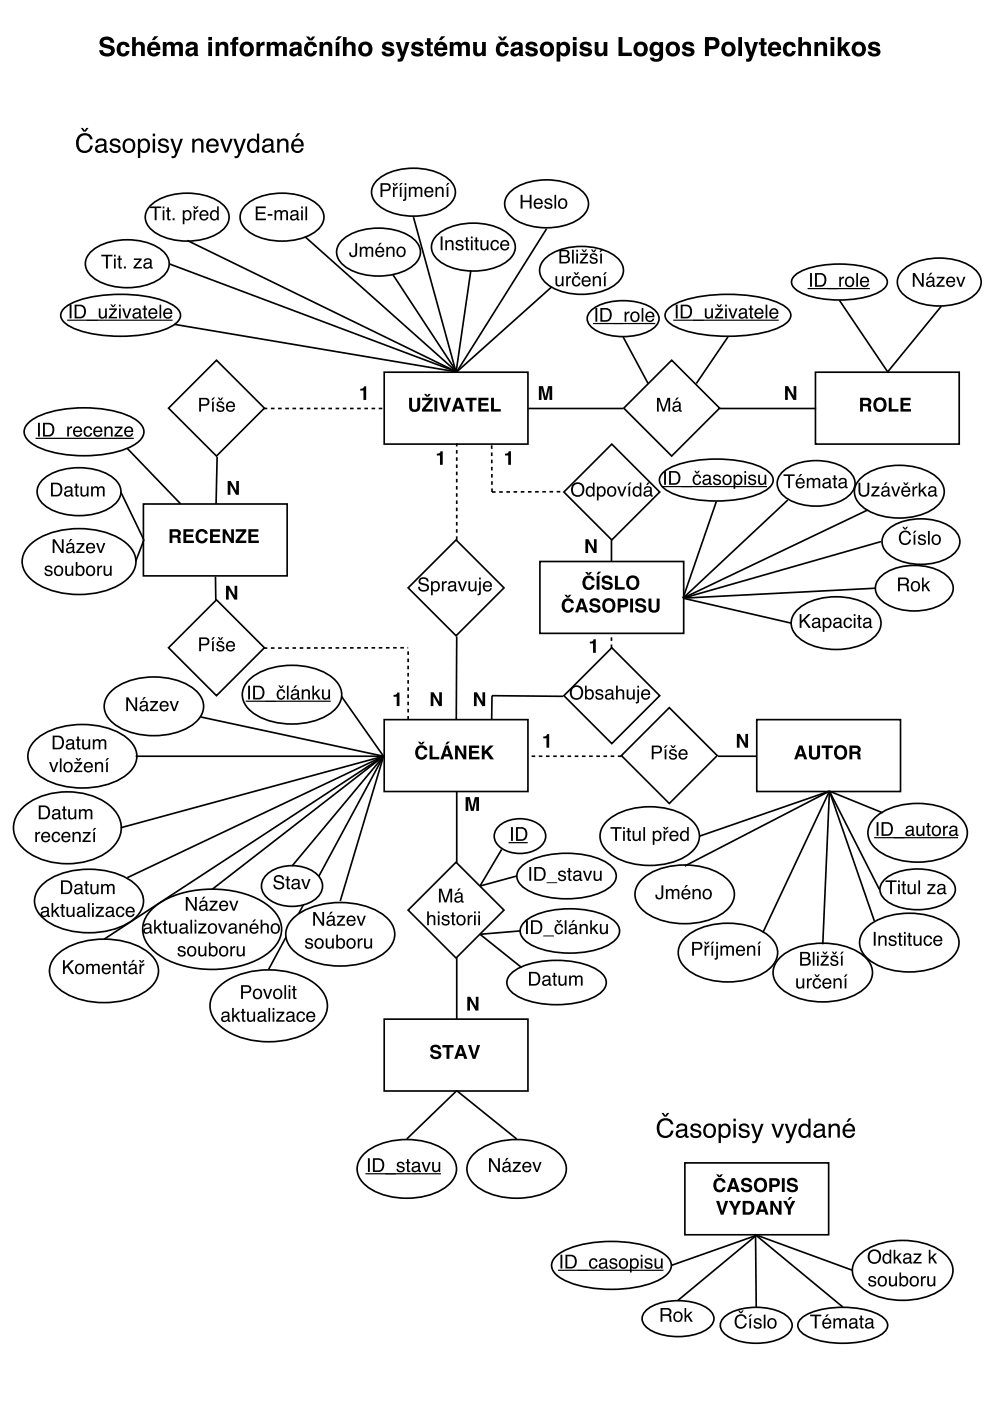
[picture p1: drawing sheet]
<svg xmlns="http://www.w3.org/2000/svg" width="210mm" height="297mm" viewBox="0 0 210 297" stroke-linecap="round" stroke-linejoin="round" font-family="sans-serif">
<path d="M27 186.1l54.3-25.8-24.3 45.2M11.8 202.7a14.9 14.9 0 0 1 11.7-3.5 13.4 13.4 0 0 1 8.8 3.5 4.5 4.5 0 0 1-.8 7 16.7 16.7 0 0 1-13.6 2.4 9.7 9.7 0 0 1-7.1-4.6 4.3 4.3 0 0 1 1-4.8z" fill="none" stroke="#000" stroke-width=".35"/>
<path d="M13.4 203.6h.3v1.4l1.5-1.4h.5l-1.2 1.2 1.2 1.7h-.5l-1-1.5-.5 .5v1h-.3zM16.5 204.7a.8 .8 0 0 0-.3 1.1 .8 .8 0 0 0 1 .4 .8 .8 0 0 0 .3-1.1 .8 .8 0 0 0-1-.4zM16.2 204.6a1.08 1.08 0 0 1 1.7 .8 1.08 1.08 0 0 1-1.6 1l-.4-.6v-.6zM18.3 204.4h.3v.3a.7 .7 0 0 1 1.2 0 .7 .7 0 0 1 .9-.4 .7 .7 0 0 1 .4 .8v1.4h-.3v-1.5a.46 .46 0 0 0-.6-.3 .46 .46 0 0 0-.3 .6v1.2h-.4v-1.4a.48 .48 0 0 0-.6-.4 .48 .48 0 0 0-.3 .7v1.1h-.3zM21.8 204.6a.97 .97 0 0 1 1.2-.2 .97 .97 0 0 1 .5 1.2h-1.6a.61 .61 0 0 0 .5 .7 .61 .61 0 0 0 .7-.5h.4a1 1 0 0 1-1.3 .7 1 1 0 0 1-.6-1.3zM22.1 204.8l-.2 .5h1.2a.58 .58 0 0 0-.3-.6 .58 .58 0 0 0-.7 .1zM23.9 204.4h.4v.3a.75 .75 0 0 1 .9-.4 .75 .75 0 0 1 .5 .8v1.4h-.4v-1.3a.53 .53 0 0 0-.6-.5 .53 .53 0 0 0-.4 .7v1.1h-.4zM26.3 203.8h.3v.6h.4v.3h-.4v1.4l.4 .1v.3a.51 .51 0 0 1-.7-.4v-1.4h-.3v-.3h.3zM27.6 205.8a.51 .51 0 0 0 .6 .5 .51 .51 0 0 0 .4-.6v-.3zM27.4 204.6a.92 .92 0 0 1 1.6 .3v1.3h.2v.3a.4 .4 0 0 1-.6-.3 .71 .71 0 0 1-1 .3 .71 .71 0 0 1-.1-1.1l1.1-.3a.48 .48 0 0 0-.4-.5 .48 .48 0 0 0-.5 .4h-.4zM28.2 203.5h.4l-.5 .6h-.3zM29.6 204.4h.3v.3l.4-.3 .3-.1v.4a.55 .55 0 0 0-.7 .6v1.2h-.3zM29.4 203.5h.4l.2 .4 .3-.4h.3l-.4 .6h-.4z" fill="#000"/>
<path d="M81.5 78.9h30.4v15.3h-30.4z" fill="#fff"/>
<path d="M81.5 78.9h30.4v15.3h-30.4z" fill="none" stroke="#000" stroke-width=".35"/>
<g fill="#000">
<path d="M86.7 84.3h.7v1.8a.57 .57 0 0 0 .5 .7 .57 .57 0 0 0 .6-.7v-1.8h.6v1.8a1.18 1.18 0 0 1-1.2 1.2 1.18 1.18 0 0 1-1.2-1.2z"/>
<path d="M89.5 84.3h2.2v.5l-1.5 1.9h1.5v.6h-2.2v-.6l1.5-1.8h-1.5zM89.9 83.5h.5l.2 .3 .3-.3h.4l-.4 .6h-.5zM92.1 84.3h.6v3h-.6zM93.1 84.3h.6l.7 2.3 .6-2.3h.6l-1 3h-.5zM97.2 85l-.4 1.2h.7zM96.8 84.3h.7l1.1 3h-.7l-.2-.6h-1.1l-.2 .6h-.6zM98.7 84.3h2.3v.6h-.8v2.4h-.6v-2.4h-.9zM101.4 84.3h2.2v.6h-1.6v.6h1.4v.5h-1.4v.7h1.6v.6h-2.2zM104.1 84.3h.6v2.4h1.5v.6h-2.1z"/>
</g>
<path d="M13.9 65.1a18.7 18.7 0 0 1 10-2.7 25.8 25.8 0 0 1 12.6 2.2 2.57 2.57 0 0 1 1.7 2.9 7 7 0 0 1-4.9 2.9 30.9 30.9 0 0 1-17.8-.8 3.9 3.9 0 0 1-2.6-2.7l.1-.7z" fill="#fff"/>
<path d="M13.9 65.1a18.7 18.7 0 0 1 10-2.7 25.8 25.8 0 0 1 12.6 2.2 2.57 2.57 0 0 1 1.7 2.9 7 7 0 0 1-4.9 2.9 30.9 30.9 0 0 1-17.8-.8 3.9 3.9 0 0 1-2.6-2.7l.1-.7z" fill="none" stroke="#000" stroke-width=".35"/>
<path d="M14.8 64.6h.4v2.9h-.4zM16.2 64.9v2.3h.7a1.14 1.14 0 0 0 .9-1.2 1.14 1.14 0 0 0-.9-1.1zM15.8 64.6a2.44 2.44 0 0 1 2 .2 1.57 1.57 0 0 1-.8 2.7h-1.2zM18.4 67.8h2.3v.2h-2.3zM20.9 65.4h.4v1.4a.5 .5 0 0 0 .6 .5 .5 .5 0 0 0 .4-.7v-1.2h.3v2.1h-.3v-.3a.74 .74 0 0 1-.8 .3 .74 .74 0 0 1-.6-.7zM23.1 65.4h1.7v.3l-1.3 1.5h1.3v.3h-1.8v-.3l1.3-1.5h-1.2zM23.4 64.5h.3l.3 .4 .3-.4h.3l-.4 .6h-.4zM25.2 65.4h.4v2.1h-.4zM25.2 64.6h.4v.4h-.4zM25.9 65.4h.4l.6 1.7 .6-1.7h.4l-.8 2.1h-.4zM28.5 66.8a.51 .51 0 0 0 .5 .5 .51 .51 0 0 0 .5-.6v-.3zM28.3 65.6a.92 .92 0 0 1 1.5 .3v1.3l.3 .1v.2a.4 .4 0 0 1-.6-.3 .71 .71 0 0 1-1.1 .3 .71 .71 0 0 1 0-1.1l1.1-.3a.48 .48 0 0 0-.5-.5 .48 .48 0 0 0-.5 .4h-.3zM30.5 64.8h.4v.6h.3v.3h-.3v1.4l.3 .1v.3a.51 .51 0 0 1-.7-.4v-1.4h-.3v-.3h.3zM31.7 65.7a.97 .97 0 0 1 1.2-.2 .97 .97 0 0 1 .5 1.1h-1.6a.61 .61 0 0 0 .5 .7 .61 .61 0 0 0 .7-.5h.3a1 1 0 0 1-1.3 .7 1 1 0 0 1-.5-1.3zM32 65.8l-.2 .5h1.2a.58 .58 0 0 0-.3-.6 .58 .58 0 0 0-.7 .1zM33.8 64.6h.4v2.9h-.4zM34.9 65.7a.97 .97 0 0 1 1.2-.2 .97 .97 0 0 1 .4 1.1h-1.5a.61 .61 0 0 0 .4 .7 .61 .61 0 0 0 .8-.5h.3a1 1 0 0 1-1.3 .7 1 1 0 0 1-.6-1.3zM35.2 65.8l-.2 .5h1.2a.58 .58 0 0 0-.4-.6 .58 .58 0 0 0-.6 .1z" fill="#000"/>
<path d="M14.4 67.9h22.1" fill="none" stroke="#000" stroke-width=".25"/>
<path d="M52.3 43.3a13.2 13.2 0 0 1 12.3-1.5 5.9 5.9 0 0 1 4 3.5 3.8 3.8 0 0 1-2.1 4.1 13.8 13.8 0 0 1-13.4 0 3.7 3.7 0 0 1-1.8-4.8z" fill="#fff"/>
<path d="M52.3 43.3a13.2 13.2 0 0 1 12.3-1.5 5.9 5.9 0 0 1 4 3.5 3.8 3.8 0 0 1-2.1 4.1 13.8 13.8 0 0 1-13.4 0 3.7 3.7 0 0 1-1.8-4.8z" fill="none" stroke="#000" stroke-width=".35"/>
<path d="M54.2 43.8h2.1v.3h-1.7v.9h1.6v.4h-1.6v.9h1.8v.4h-2.2zM56.8 45.4h1v.3h-1zM58.2 44.6h.4v.3a.7 .7 0 0 1 1.2 0 .7 .7 0 0 1 .8-.4 .7 .7 0 0 1 .5 .8v1.4h-.4v-1.5a.46 .46 0 0 0-.6-.3 .46 .46 0 0 0-.3 .6v1.2h-.4v-1.4a.48 .48 0 0 0-.6-.5 .48 .48 0 0 0-.2 .8v1.1h-.4zM61.9 46a.51 .51 0 0 0 .5 .5 .51 .51 0 0 0 .5-.6v-.3zM61.7 44.8a.92 .92 0 0 1 1.6 .3v1.3h.2v.3a.4 .4 0 0 1-.6-.3 .71 .71 0 0 1-1.1 .3 .71 .71 0 0 1 0-1.1l1.1-.3a.48 .48 0 0 0-.4-.5 .48 .48 0 0 0-.6 .4h-.3zM63.8 44.6h.4v2.1h-.4zM63.8 43.8h.4v.4h-.4zM64.8 43.8h.3v2.9h-.3z" fill="#000"/>
<path d="M72.8 50.7a13.2 13.2 0 0 1 12.3-1.5 5.9 5.9 0 0 1 4 3.5 3.8 3.8 0 0 1-2.1 4.1 13.8 13.8 0 0 1-13.5 0 3.7 3.7 0 0 1-1.8-4.8z" fill="#fff"/>
<path d="M72.8 50.7a13.2 13.2 0 0 1 12.3-1.5 5.9 5.9 0 0 1 4 3.5 3.8 3.8 0 0 1-2.1 4.1 13.8 13.8 0 0 1-13.5 0 3.7 3.7 0 0 1-1.8-4.8z" fill="none" stroke="#000" stroke-width=".35"/>
<path d="M75.3 51.5h.4v2.1a.85 .85 0 0 1-.9 .9 .85 .85 0 0 1-.7-1h.3a.5 .5 0 0 0 .5 .7 .5 .5 0 0 0 .4-.7zM76.3 52.3h.3v.3a.7 .7 0 0 1 1.2 0 .7 .7 0 0 1 .9-.3 .7 .7 0 0 1 .4 .7v1.5h-.3v-1.5a.46 .46 0 0 0-.6-.4 .46 .46 0 0 0-.3 .6v1.3h-.4v-1.4a.48 .48 0 0 0-.6-.5 .48 .48 0 0 0-.3 .7v1.2h-.3zM79.8 52.6a.97 .97 0 0 1 1.2-.2 .97 .97 0 0 1 .5 1.1h-1.6a.61 .61 0 0 0 .5 .7 .61 .61 0 0 0 .7-.4h.4a1 1 0 0 1-1.4 .7 1 1 0 0 1-.5-1.4zM80.1 52.8l-.2 .4h1.2a.58 .58 0 0 0-.3-.6 .58 .58 0 0 0-.7 .2zM80.5 51.5h.5l-.6 .5h-.2zM81.9 52.3h.4v.3a.75 .75 0 0 1 .8-.3 .75 .75 0 0 1 .6 .8v1.4h-.4v-1.4a.53 .53 0 0 0-.7-.5 .53 .53 0 0 0-.3 .7v1.2h-.4zM84.7 52.7a.8 .8 0 0 0-.3 1 .8 .8 0 0 0 1 .4 .8 .8 0 0 0 .2-1 .8 .8 0 0 0-.9-.4zM84.3 52.6a1.08 1.08 0 0 1 1.8 .7 1.08 1.08 0 0 1-1.6 1.1l-.4-.7v-.6z" fill="#000"/>
<path d="M80.2 38a13.2 13.2 0 0 1 12.3-1.5 5.9 5.9 0 0 1 4 3.5 3.8 3.8 0 0 1-2.1 4.1 13.8 13.8 0 0 1-13.4 0 3.7 3.7 0 0 1-1.8-4.8z" fill="#fff"/>
<path d="M80.2 38a13.2 13.2 0 0 1 12.3-1.5 5.9 5.9 0 0 1 4 3.5 3.8 3.8 0 0 1-2.1 4.1 13.8 13.8 0 0 1-13.4 0 3.7 3.7 0 0 1-1.8-4.8z" fill="none" stroke="#000" stroke-width=".35"/>
<path d="M80.7 38.8h1.3a.84 .84 0 0 1 .9 .9 .84 .84 0 0 1-.9 .8h-.9v1.3h-.4zM81.1 39.2v1h.8a.51 .51 0 0 0 .6-.5 .51 .51 0 0 0-.6-.5zM83.3 39.6h.4v.4l.3-.4h.4l-.1 .4a.55 .55 0 0 0-.6 .5v1.3h-.4zM83.2 38.8h.3l.3 .4 .2-.4h.4l-.4 .6h-.4zM84.8 39.6h.3v2.2h-.3zM85 38.8h.4l-.5 .5h-.3zM85.8 38.8h.3v.5h-.3zM85.8 39.6h.3v2.5a.54 .54 0 0 1-.6 .5v-.3l.3-.1zM86.7 39.6h.3v.3a.7 .7 0 0 1 1.2 0 .7 .7 0 0 1 .9-.3 .7 .7 0 0 1 .4 .7v1.5h-.3v-1.5a.46 .46 0 0 0-.6-.4 .46 .46 0 0 0-.3 .6v1.3h-.4v-1.4a.48 .48 0 0 0-.6-.5 .48 .48 0 0 0-.3 .7v1.2h-.3zM90.2 39.9a.97 .97 0 0 1 1.2-.2 .97 .97 0 0 1 .5 1.1h-1.6a.61 .61 0 0 0 .5 .7 .61 .61 0 0 0 .7-.4h.4a1 1 0 0 1-1.3 .7 1 1 0 0 1-.6-1.4zM90.5 40.1l-.2 .4h1.2a.58 .58 0 0 0-.3-.6 .58 .58 0 0 0-.7 .2zM92.3 39.6h.4v.3a.75 .75 0 0 1 .9-.3 .75 .75 0 0 1 .5 .8v1.4h-.4v-1.4a.53 .53 0 0 0-.6-.5 .53 .53 0 0 0-.4 .7v1.2h-.4zM94.7 39.6h.4v2.2h-.4zM94.9 38.8h.4l-.5 .5h-.3z" fill="#000"/>
<path d="M92.9 49.6a13.2 13.2 0 0 1 12.3-1.5 5.9 5.9 0 0 1 4 3.5 3.8 3.8 0 0 1-2.1 4.1 13.8 13.8 0 0 1-13.4 0 3.7 3.7 0 0 1-1.8-4.8z" fill="#fff"/>
<path d="M92.9 49.6a13.2 13.2 0 0 1 12.3-1.5 5.9 5.9 0 0 1 4 3.5 3.8 3.8 0 0 1-2.1 4.1 13.8 13.8 0 0 1-13.4 0 3.7 3.7 0 0 1-1.8-4.8z" fill="none" stroke="#000" stroke-width=".35"/>
<path d="M93.4 50.1h.4v2.9h-.4zM94.4 50.9h.4v.3a.75 .75 0 0 1 .8-.3 .75 .75 0 0 1 .6 .8v1.3h-.4v-1.3a.53 .53 0 0 0-.6-.5 .53 .53 0 0 0-.4 .7v1.1h-.4zM96.8 51a.86 .86 0 0 1 1.4 .5h-.3a.45 .45 0 0 0-.5-.3 .45 .45 0 0 0-.4 .4l.2 .1a.91 .91 0 0 1 1.1 .9 .92 .92 0 0 1-1 .5 .92 .92 0 0 1-.7-.7h.3a.52 .52 0 0 0 .5 .4 .52 .52 0 0 0 .5-.5h-.1a1.07 1.07 0 0 1-1.2-1zM98.8 50.3h.3v.6h.4v.3h-.4v1.4l.4 .2v.2a.51 .51 0 0 1-.7-.4v-1.4h-.3v-.3h.3zM99.8 50.9h.4v2.1h-.4zM99.8 50.1h.4v.4h-.4zM100.8 50.3h.4v.6h.3v.3h-.3v1.4l.3 .2v.2a.51 .51 0 0 1-.7-.4v-1.4h-.3v-.3h.3zM101.9 50.9h.3v1.4a.5 .5 0 0 0 .6 .5 .5 .5 0 0 0 .4-.6v-1.3h.4v2.1h-.4v-.3a.74 .74 0 0 1-.8 .4 .74 .74 0 0 1-.5-.7zM104.3 51.2a.87 .87 0 0 1 .9-.3 .87 .87 0 0 1 .6 .7h-.3a.59 .59 0 0 0-.8-.4 .59 .59 0 0 0-.3 .8 .56 .56 0 0 0 .4 .8 .56 .56 0 0 0 .7-.5h.3a.96 .96 0 0 1-1.2 .8 .96 .96 0 0 1-.6-1.4zM106.3 51.2a.97 .97 0 0 1 1.2-.2 .97 .97 0 0 1 .5 1.1h-1.6a.61 .61 0 0 0 .5 .7 .61 .61 0 0 0 .7-.4h.4a1 1 0 0 1-1.4 .7 1 1 0 0 1-.5-1.4zM106.6 51.4l-.2 .4h1.2a.58 .58 0 0 0-.3-.6 .58 .58 0 0 0-.7 .2z" fill="#000"/>
<path d="M115.8 54.6a13.2 13.2 0 0 1 12.3-1.5 5.9 5.9 0 0 1 4 3.5 3.8 3.8 0 0 1-2.1 4.1 13.8 13.8 0 0 1-13.4 0 3.7 3.7 0 0 1-1.8-4.8z" fill="#fff"/>
<path d="M64.7 50.2l32.1 28.6M83.3 58.3l13.5 20.5M87.7 46l9 32.9 3.1-21.6M115.8 54.6a13.2 13.2 0 0 1 12.3-1.5 5.9 5.9 0 0 1 4 3.5 3.8 3.8 0 0 1-2.1 4.1 13.8 13.8 0 0 1-13.4 0 3.7 3.7 0 0 1-1.8-4.8zM37 68.8l59.8 10M116.9 60.9l-20.1 17.9" fill="none" stroke="#000" stroke-width=".35"/>
<g fill="#000">
<path d="M117.8 58.6h.3v1.4a.5 .5 0 0 0 .6 .4 .5 .5 0 0 0 .4-.6v-1.2h.4v2.1h-.4v-.3a.74 .74 0 0 1-.8 .3 .74 .74 0 0 1-.5-.7zM120 58.6h.4v.3l.4-.3 .3-.1v.4a.55 .55 0 0 0-.7 .6v1.2h-.4zM121.5 58.8a.87 .87 0 0 1 .9-.3 .87 .87 0 0 1 .7 .8h-.4a.59 .59 0 0 0-.8-.4 .59 .59 0 0 0-.3 .8 .56 .56 0 0 0 .4 .7 .56 .56 0 0 0 .7-.5h.4a.96 .96 0 0 1-1.3 .8 .96 .96 0 0 1-.5-1.4zM121.6 57.7h.3l.3 .4 .3-.4h.3l-.4 .6h-.4zM123.6 58.8a.97 .97 0 0 1 1.2-.2 .97 .97 0 0 1 .4 1.1h-1.5a.61 .61 0 0 0 .4 .7 .61 .61 0 0 0 .8-.4h.3a1 1 0 0 1-1.3 .7 1 1 0 0 1-.6-1.3zM123.9 59l-.2 .5h1.2a.58 .58 0 0 0-.4-.6 .58 .58 0 0 0-.6 .1zM125.7 58.6h.3v.3a.75 .75 0 0 1 .9-.4 .75 .75 0 0 1 .5 .8v1.4h-.3v-1.3a.53 .53 0 0 0-.7-.5 .53 .53 0 0 0-.4 .7v1.1h-.3zM128.1 58.6h.3v2.1h-.3zM128.2 57.7h.5l-.5 .6h-.3z"/>
<path d="M119 53.3v.9h.7a.47 .47 0 0 0 .6-.5 .47 .47 0 0 0-.6-.4zM119 54.5v1h.8a.53 .53 0 0 0 .7-.5 .53 .53 0 0 0-.7-.5zM118.6 53h1.3a.72 .72 0 0 1 .8 .4 .72 .72 0 0 1-.4 .9 .82 .82 0 0 1 .5 1 .82 .82 0 0 1-1 .6h-1.2zM121.3 53h.3v2.9h-.3zM122.2 53.8h.3v2.1h-.3zM122.2 53h.3v.4h-.3zM123 53.7h1.7v.3l-1.3 1.5h1.3v.4h-1.8v-.3l1.3-1.5h-1.2zM123.3 52.9h.3l.3 .4 .2-.4h.4l-.4 .6h-.4zM125.3 53.9a.86 .86 0 0 1 1.4 .5h-.4a.45 .45 0 0 0-.4-.4 .45 .45 0 0 0-.5 .4l.2 .1a.91 .91 0 0 1 1.1 .9 .92 .92 0 0 1-.9 .5 .92 .92 0 0 1-.8-.7h.3a.52 .52 0 0 0 .6 .4 .52 .52 0 0 0 .5-.4l-.1-.1a1.07 1.07 0 0 1-1.2-.9zM125.3 52.9h.3l.3 .4 .3-.4h.3l-.4 .6h-.4zM127.3 53.8h.3v2.1h-.3zM127.5 52.9h.4l-.5 .6h-.3z"/>
</g>
<path d="M30.4 106.9h30.5v15.2h-30.5z" fill="#fff"/>
<path d="M30.4 106.9h30.5v15.2h-30.5z" fill="none" stroke="#000" stroke-width=".35"/>
<path d="M36.6 112.7v.8h.6a.4 .4 0 0 0 .5-.4 .4 .4 0 0 0-.4-.4zM36 112.2h1.4a.81 .81 0 0 1 .9 .6 .81 .81 0 0 1-.4 .9 1.29 1.29 0 0 1 .4 1.3l.1 .1h-.7l-.1-1-1-.1v1.1h-.6zM38.9 112.2h2.1v.5h-1.5v.6h1.4v.6h-1.4v.7h1.6v.5h-2.2zM41.9 112.5a1.3 1.3 0 0 1 2.2 .7h-.7a.73 .73 0 0 0-.9-.5 .73 .73 0 0 0-.4 1 .72 .72 0 0 0 .4 .9 .72 .72 0 0 0 .9-.5h.7a1.35 1.35 0 0 1-1.8 1 1.35 1.35 0 0 1-.8-1.8zM44.5 112.2h2.2v.5h-1.6v.6h1.5v.6h-1.5v.7h1.7v.5h-2.3zM47.2 112.2h.7l1.1 2v-2h.6v2.9h-.6l-1.2-2v2h-.6zM50 112.2h2.2v.5l-1.5 1.9h1.5v.5h-2.2v-.5l1.5-1.9h-1.5zM52.7 112.2h2.1v.5h-1.5v.6h1.4v.6h-1.4v.7h1.6v.5h-2.2z" fill="#000"/>
<path d="M45.9 76.4l10.2 10.1-10.2 10.2-10.2-10.2z" fill="#fff"/>
<path d="M45.9 76.4l10.2 10.1-10.2 10.2-10.2-10.2zM46 96.8l-.2 10.1" fill="none" stroke="#000" stroke-width=".35"/>
<path d="M42.2 84.3h1.3a.84 .84 0 0 1 .9 .9 .84 .84 0 0 1-.9 .8h-.9v1.3h-.4zM42.6 84.7v1h.8a.51 .51 0 0 0 .6-.5 .51 .51 0 0 0-.6-.5zM45 85.1h.3v2.2h-.3zM45.2 84.3h.4l-.5 .6h-.3zM46.1 85.3a.86 .86 0 0 1 1.4 .4h-.3a.45 .45 0 0 0-.5-.3 .45 .45 0 0 0-.4 .4l.2 .1a.91 .91 0 0 1 1.1 .9 .92 .92 0 0 1-1 .5 .92 .92 0 0 1-.7-.7h.3a.52 .52 0 0 0 .5 .4 .52 .52 0 0 0 .5-.4l-.1-.1a1.07 1.07 0 0 1-1.2-.9zM46.2 84.3h.3l.2 .4 .3-.4h.3l-.4 .6h-.3zM48.2 85.4a.97 .97 0 0 1 1.2-.2 .97 .97 0 0 1 .4 1.1h-1.5a.61 .61 0 0 0 .4 .7 .61 .61 0 0 0 .8-.4h.3a1 1 0 0 1-1.3 .7 1 1 0 0 1-.6-1.4zM48.5 85.6l-.2 .4h1.2a.58 .58 0 0 0-.4-.6 .58 .58 0 0 0-.6 .2z" fill="#000"/>
<path d="M55.9 86.6h25.4" fill="none" stroke="#000" stroke-width=".35" stroke-dasharray=".8 .8" stroke-linecap="butt"/>
<path d="M172.9 78.9h30.5v15.3h-30.5z" fill="#fff"/>
<path d="M172.9 78.9h30.5v15.3h-30.5z" fill="none" stroke="#000" stroke-width=".35"/>
<path d="M183 84.8v.8h.6a.4 .4 0 0 0 .5-.3 .4 .4 0 0 0-.4-.5zM182.4 84.3h1.4a.81 .81 0 0 1 .9 .6 .81 .81 0 0 1-.4 1 1.29 1.29 0 0 1 .4 1.2l.1 .2h-.7l-.1-1.1-1-.1v1.2h-.6zM186 85a1 1 0 0 0-.2 1.3 1 1 0 0 0 1.2 .4 1.12 1.12 0 0 0-.4-1.9zM185.6 84.6a1.53 1.53 0 0 1 2.4 .9 1.53 1.53 0 0 1-1.7 1.8 1.62 1.62 0 0 1-.7-2.7zM188.4 84.3h.6v2.4h1.5v.6h-2.1zM190.9 84.3h2.2v.6h-1.6v.6h1.5v.5h-1.5v.7h1.6v.6h-2.2z" fill="#000"/>
<path d="M132.3 86.5l10.1-10.1 10.2 10.1-10.2 10.2z" fill="#fff"/>
<path d="M132.3 86.5l10.1-10.1 10.2 10.1-10.2 10.2z" fill="none" stroke="#000" stroke-width=".35"/>
<path d="M139.3 84.3h.6l.8 2.5 .8-2.5h.6v3h-.4v-2.5l-.8 2.5h-.4l-.8-2.5v2.5h-.4zM143 86.5a.51 .51 0 0 0 .5 .6 .51 .51 0 0 0 .5-.6v-.3zM142.8 85.4a.92 .92 0 0 1 1.5 .3v1.2l.3 .1v.3a.4 .4 0 0 1-.6-.3 .71 .71 0 0 1-1.1 .3 .71 .71 0 0 1 0-1.1l1-.3a.48 .48 0 0 0-.4-.5 .48 .48 0 0 0-.5 .4h-.3zM143.5 84.3h.4l-.5 .6h-.3z" fill="#000"/>
<path d="M168.2 58.7a9.4 9.4 0 0 1 5.5-2.4 21.7 21.7 0 0 1 12.8 1.4 2.36 2.36 0 0 1 1.5 2.7 6.4 6.4 0 0 1-4.5 2.6 23.6 23.6 0 0 1-13.2-.7 3.6 3.6 0 0 1-2.5-2.5z" fill="#fff"/>
<path d="M168.2 58.7a9.4 9.4 0 0 1 5.5-2.4 21.7 21.7 0 0 1 12.8 1.4 2.36 2.36 0 0 1 1.5 2.7 6.4 6.4 0 0 1-4.5 2.6 23.6 23.6 0 0 1-13.2-.7 3.6 3.6 0 0 1-2.5-2.5z" fill="none" stroke="#000" stroke-width=".35"/>
<path d="M171.8 57.9h.3v2.9h-.3zM173.2 58.2v2.3h.7a1.14 1.14 0 0 0 .9-1.2 1.14 1.14 0 0 0-.9-1.1zM172.8 57.9a2.44 2.44 0 0 1 1.9 .2 1.57 1.57 0 0 1-.7 2.7h-1.2zM175.4 61.1h2.3v.2h-2.3zM177.9 58.7h.4v.3l.4-.3 .3-.1-.1 .4a.55 .55 0 0 0-.6 .6v1.2h-.4zM179.8 59a.8 .8 0 0 0-.3 1.1 .8 .8 0 0 0 1 .4 .8 .8 0 0 0 .2-1.1 .8 .8 0 0 0-.9-.4zM179.4 58.9a1.08 1.08 0 0 1 1.8 .8 1.08 1.08 0 0 1-1.6 1.1l-.4-.7v-.6zM181.6 57.9h.3v2.9h-.3zM182.6 59a.97 .97 0 0 1 1.2-.3 .97 .97 0 0 1 .5 1.2h-1.6a.61 .61 0 0 0 .5 .7 .61 .61 0 0 0 .7-.5h.3a1 1 0 0 1-1.3 .7 1 1 0 0 1-.5-1.3zM182.9 59.1l-.2 .5h1.2a.58 .58 0 0 0-.3-.6 .58 .58 0 0 0-.7 .1z" fill="#000"/>
<path d="M171.4 61.2h12.9" fill="none" stroke="#000" stroke-width=".25"/>
<path d="M191.7 57a13.2 13.2 0 0 1 12.3-1.5 5.9 5.9 0 0 1 3.9 3.5 3.8 3.8 0 0 1-2 4.1 13.8 13.8 0 0 1-13.5 0 3.7 3.7 0 0 1-1.8-4.8z" fill="#fff"/>
<path d="M191.7 57a13.2 13.2 0 0 1 12.3-1.5 5.9 5.9 0 0 1 3.9 3.5 3.8 3.8 0 0 1-2 4.1 13.8 13.8 0 0 1-13.5 0 3.7 3.7 0 0 1-1.8-4.8zM178 63.7l10.2 15.1 11.4-13.9M112 86.6h20.1M152.6 86.6h20.4" fill="none" stroke="#000" stroke-width=".35"/>
<path d="M193.5 57.9h.5l1.5 2.4v-2.4h.3v2.9h-.4l-1.5-2.4v2.4h-.4zM196.7 60.1a.51 .51 0 0 0 .6 .5 .51 .51 0 0 0 .4-.6v-.3zM196.5 58.9a.92 .92 0 0 1 1.6 .3v1.3l.2 .1v.2a.4 .4 0 0 1-.5-.3 .71 .71 0 0 1-1.1 .3 .71 .71 0 0 1-.1-1.1l1.1-.3a.48 .48 0 0 0-.4-.5 .48 .48 0 0 0-.5 .4h-.4zM197.3 57.8h.4l-.5 .6h-.3zM198.6 58.7h1.7v.3l-1.3 1.5h1.3v.3h-1.8v-.3l1.3-1.5h-1.2zM200.9 59a.97 .97 0 0 1 1.2-.3 .97 .97 0 0 1 .4 1.2h-1.5a.61 .61 0 0 0 .4 .7 .61 .61 0 0 0 .7-.5h.4a1 1 0 0 1-1.3 .7 1 1 0 0 1-.6-1.3zM201.2 59.1l-.2 .5h1.2a.58 .58 0 0 0-.4-.6 .58 .58 0 0 0-.6 .1zM202.7 58.7h.4l.6 1.7 .6-1.7h.4l-.8 2.1h-.4z" fill="#000"/>
<path d="M125.3 65.8a11.4 11.4 0 0 1 9.2-1.9 7.3 7.3 0 0 1 4.8 2.5 2.4 2.4 0 0 1-1 3.4 12.9 12.9 0 0 1-12.3 0 2.4 2.4 0 0 1-.7-4z" fill="#fff"/>
<path d="M125.3 65.8a11.4 11.4 0 0 1 9.2-1.9 7.3 7.3 0 0 1 4.8 2.5 2.4 2.4 0 0 1-1 3.4 12.9 12.9 0 0 1-12.3 0 2.4 2.4 0 0 1-.7-4z" fill="none" stroke="#000" stroke-width=".35"/>
<path d="M126.2 65.3h.4v2.9h-.4zM127.7 65.6v2.3h.7a1.14 1.14 0 0 0 .9-1.1 1.14 1.14 0 0 0-.9-1.2zM127.3 65.3a2.44 2.44 0 0 1 1.9 .2 1.57 1.57 0 0 1-.7 2.7h-1.2zM129.9 68.5h2.3v.2h-2.3zM132.4 66.1h.4v.4l.4-.4h.3l-.1 .3a.55 .55 0 0 0-.6 .6v1.2h-.4zM134.3 66.4a.8 .8 0 0 0-.3 1.1 .8 .8 0 0 0 1 .4 .8 .8 0 0 0 .2-1.1 .8 .8 0 0 0-.9-.4zM133.9 66.3a1.08 1.08 0 0 1 1.8 .8 1.08 1.08 0 0 1-1.6 1.1l-.4-.7v-.6zM136 65.3h.4v2.9h-.4zM137.1 66.4a.97 .97 0 0 1 1.2-.2 .97 .97 0 0 1 .5 1.1h-1.6a.61 .61 0 0 0 .5 .7 .61 .61 0 0 0 .7-.5h.3a1 1 0 0 1-1.3 .7 1 1 0 0 1-.6-1.3zM137.4 66.5l-.2 .5h1.2a.58 .58 0 0 0-.4-.6 .58 .58 0 0 0-.6 .1z" fill="#000"/>
<path d="M125.8 68.6h13" fill="none" stroke="#000" stroke-width=".25"/>
<path d="M141.9 65.2a17.8 17.8 0 0 1 9.2-2.7 30.6 30.6 0 0 1 14.2 1.8 3.6 3.6 0 0 1 2.4 2.6 2.7 2.7 0 0 1-1.6 2 26.5 26.5 0 0 1-13.4 2.4 22.6 22.6 0 0 1-10.1-2.4 2.41 2.41 0 0 1-1.5-2.6z" fill="#fff"/>
<path d="M132.1 71.4l5.3 9.9M141.9 65.2a17.8 17.8 0 0 1 9.2-2.7 30.6 30.6 0 0 1 14.2 1.8 3.6 3.6 0 0 1 2.4 2.6 2.7 2.7 0 0 1-1.6 2 26.5 26.5 0 0 1-13.4 2.4 22.6 22.6 0 0 1-10.1-2.4 2.41 2.41 0 0 1-1.5-2.6zM154.3 71.4l-6.7 9.9" fill="none" stroke="#000" stroke-width=".35"/>
<path d="M143.3 64.6h.4v2.9h-.4zM144.7 64.9v2.3h.7a1.14 1.14 0 0 0 1-1.2 1.14 1.14 0 0 0-1-1.1zM144.3 64.6a2.44 2.44 0 0 1 2 .2 1.57 1.57 0 0 1-.8 2.7h-1.2zM146.9 67.8h2.3v.2h-2.3zM149.4 65.4h.4v1.4a.5 .5 0 0 0 .6 .5 .5 .5 0 0 0 .4-.7v-1.2h.4v2.1h-.4v-.3a.74 .74 0 0 1-.8 .3 .74 .74 0 0 1-.6-.7zM151.6 65.4h1.7v.3l-1.3 1.5h1.3v.3h-1.7v-.3l1.2-1.5h-1.2zM151.9 64.5h.3l.3 .4 .3-.4h.3l-.4 .6h-.4zM153.7 65.4h.4v2.1h-.4zM153.7 64.6h.4v.4h-.4zM154.4 65.4h.4l.6 1.7 .6-1.7h.4l-.8 2.1h-.4zM157 66.8a.51 .51 0 0 0 .5 .5 .51 .51 0 0 0 .5-.6v-.3zM156.8 65.6a.92 .92 0 0 1 1.6 .3v1.3l.2 .1v.2a.4 .4 0 0 1-.6-.3 .71 .71 0 0 1-1.1 .3 .71 .71 0 0 1 0-1.1l1.1-.3a.48 .48 0 0 0-.5-.5 .48 .48 0 0 0-.5 .4h-.3zM159 64.8h.4v.6h.3v.3h-.3v1.4l.3 .1v.3a.51 .51 0 0 1-.7-.4v-1.4h-.3v-.3h.3zM160.2 65.7a.97 .97 0 0 1 1.2-.2 .97 .97 0 0 1 .5 1.1h-1.6a.61 .61 0 0 0 .5 .7 .61 .61 0 0 0 .7-.5h.4a1 1 0 0 1-1.4 .7 1 1 0 0 1-.5-1.3zM160.5 65.8l-.2 .5h1.2a.58 .58 0 0 0-.3-.6 .58 .58 0 0 0-.7 .1zM162.3 64.6h.4v2.9h-.4zM163.4 65.7a.97 .97 0 0 1 1.2-.2 .97 .97 0 0 1 .4 1.1h-1.5a.61 .61 0 0 0 .4 .7 .61 .61 0 0 0 .8-.5h.3a1 1 0 0 1-1.3 .7 1 1 0 0 1-.6-1.3zM163.7 65.8l-.2 .5h1.2a.58 .58 0 0 0-.4-.6 .58 .58 0 0 0-.6 .1z" fill="#000"/>
<path d="M142.9 67.9h22.1" fill="none" stroke="#000" stroke-width=".25"/>
<path d="M108.4 40.4a13.2 13.2 0 0 1 12.3-1.4 5.9 5.9 0 0 1 4 3.5 3.8 3.8 0 0 1-2.1 4 13.8 13.8 0 0 1-13.4 0 3.7 3.7 0 0 1-1.8-4.8z" fill="#fff"/>
<path d="M108.4 40.4a13.2 13.2 0 0 1 12.3-1.4 5.9 5.9 0 0 1 4 3.5 3.8 3.8 0 0 1-2.1 4 13.8 13.8 0 0 1-13.4 0 3.7 3.7 0 0 1-1.8-4.8zM115.9 48.5l-19.1 30.3" fill="none" stroke="#000" stroke-width=".35"/>
<path d="M110.4 41.3h.4v1.2h1.5v-1.2h.4v2.9h-.4v-1.3h-1.5v1.3h-.4zM113.4 42.4a.97 .97 0 0 1 1.2-.2 .97 .97 0 0 1 .5 1.1h-1.6a.61 .61 0 0 0 .5 .7 .61 .61 0 0 0 .7-.4h.4a1 1 0 0 1-1.4 .6 1 1 0 0 1-.5-1.3zM113.7 42.5l-.2 .5h1.2a.58 .58 0 0 0-.3-.6 .58 .58 0 0 0-.7 .1zM115.7 42.2a.86 .86 0 0 1 1.4 .5h-.4a.45 .45 0 0 0-.4-.4 .45 .45 0 0 0-.5 .5l.2 .1a.91 .91 0 0 1 1.1 .9 .92 .92 0 0 1-.9 .5 .92 .92 0 0 1-.8-.7h.3a.52 .52 0 0 0 .6 .4 .52 .52 0 0 0 .5-.5l-.1-.1a1.07 1.07 0 0 1-1.2-.9zM117.6 41.3h.3v2.9h-.3zM118.9 42.5a.8 .8 0 0 0-.2 1 .8 .8 0 0 0 1 .4 .8 .8 0 0 0 .2-1 .8 .8 0 0 0-1-.4zM118.6 42.4a1.08 1.08 0 0 1 1.7 .7 1.08 1.08 0 0 1-1.5 1.1l-.5-.7v-.6z" fill="#000"/>
<path d="M32.2 43.3a13.2 13.2 0 0 1 12.3-1.5 5.9 5.9 0 0 1 4 3.5 3.8 3.8 0 0 1-2.1 4.1 13.8 13.8 0 0 1-13.4 0 3.7 3.7 0 0 1-1.8-4.8z" fill="#fff"/>
<path d="M32.2 43.3a13.2 13.2 0 0 1 12.3-1.5 5.9 5.9 0 0 1 4 3.5 3.8 3.8 0 0 1-2.1 4.1 13.8 13.8 0 0 1-13.4 0 3.7 3.7 0 0 1-1.8-4.8zM39.7 51l57.1 27.8-61-22.9" fill="none" stroke="#000" stroke-width=".35"/>
<path d="M31.8 43.8h2.4v.3h-1v2.6h-.4v-2.6h-1zM34.5 44.6h.4v2.1h-.4zM34.5 43.8h.4v.4h-.4zM35.5 44h.3v.6h.4v.3h-.4v1.3l.4 .2v.3a.51 .51 0 0 1-.7-.4v-1.4h-.3v-.3h.3zM36.6 46.3h.4v.4h-.4zM39.3 45a.84 .84 0 0 0-.2 .9 .84 .84 0 0 0 .7 .5 .89 .89 0 0 0 .5-.8 .89 .89 0 0 0-.6-.8zM38.7 44.6h.4v.3a.86 .86 0 0 1 1.1-.3 .86 .86 0 0 1 .4 1 .9 .9 0 0 1-.4 1 .9 .9 0 0 1-1.1-.1v1h-.4zM41 44.6h.4v.3l.4-.3 .3-.1-.1 .4a.55 .55 0 0 0-.6 .6v1.2h-.4zM40.9 43.7h.3l.3 .4 .3-.4h.3l-.4 .6h-.4zM42.5 44.8a.97 .97 0 0 1 1.2-.2 .97 .97 0 0 1 .5 1.1h-1.5a.61 .61 0 0 0 .4 .7 .61 .61 0 0 0 .7-.4h.4a1 1 0 0 1-1.3 .7 1 1 0 0 1-.6-1.3zM42.8 45l-.1 .5h1.1a.58 .58 0 0 0-.3-.6 .58 .58 0 0 0-.7 .1zM45 45a.78 .78 0 0 0-.1 1 .78 .78 0 0 0 .9 .4 .78 .78 0 0 0 .3-1 .78 .78 0 0 0-.9-.5zM44.9 44.7l.7-.1 .4 .2v-1h.4v2.9h-.3v-.3a.92 .92 0 0 1-1.3 .2 .92 .92 0 0 1-.3-1.2z" fill="#000"/>
<path d="M19.5 53.1a13.2 13.2 0 0 1 12.3-1.4 5.9 5.9 0 0 1 4 3.5 3.8 3.8 0 0 1-2.1 4 13.8 13.8 0 0 1-13.4 0 3.7 3.7 0 0 1-1.8-4.8z" fill="#fff"/>
<path d="M19.5 53.1a13.2 13.2 0 0 1 12.3-1.4 5.9 5.9 0 0 1 4 3.5 3.8 3.8 0 0 1-2.1 4 13.8 13.8 0 0 1-13.4 0 3.7 3.7 0 0 1-1.8-4.8z" fill="none" stroke="#000" stroke-width=".35"/>
<g fill="#000">
<path d="M76.4 82.4a.6 .6 0 0 0 .8-.5h.4v2.9h-.5v-2h-.7zM166.5 81.9h.6l1.2 2v-2h.5v2.9h-.6l-1.2-2.1v2.1h-.5zM48.3 102h.6l1.2 2v-2h.6v2.9h-.7l-1.2-2.1v2.1h-.5zM98.7 169h.9l.5 2.3 .6-2.3h.9v2.9h-.6v-2.4l-.6 2.4h-.6l-.5-2.4v2.4h-.6z"/>
<path d="M21.5 54h2.4v.4h-1v2.5h-.4v-2.5h-1zM24.2 54.8h.3v2.1h-.3zM24.2 54h.3v.4h-.3zM25.1 54.2h.4v.6h.3v.3h-.3v1.4l.3 .1v.3a.51 .51 0 0 1-.7-.4v-1.4h-.3v-.3h.3zM26.3 56.5h.4v.4h-.4zM28.4 54.8h1.6v.3l-1.2 1.5h1.3v.3h-1.8v-.3l1.2-1.5h-1.1zM30.8 56.2a.51 .51 0 0 0 .5 .5 .51 .51 0 0 0 .5-.6v-.3zM30.6 55a.92 .92 0 0 1 1.6 .3v1.3l.2 .1v.2a.4 .4 0 0 1-.6-.3 .71 .71 0 0 1-1.1 .3 .71 .71 0 0 1 0-1.1l1.1-.3a.48 .48 0 0 0-.5-.5 .48 .48 0 0 0-.5 .4h-.3z"/>
</g>
<path d="M6.1 89.6a17 17 0 0 1 10-3.1 24.5 24.5 0 0 1 11.8 1.9 4.2 4.2 0 0 1 2.6 3.1 3.3 3.3 0 0 1-1.7 2.6 21.8 21.8 0 0 1-12.7 2.5 17 17 0 0 1-10-3.1 2.46 2.46 0 0 1 0-3.9z" fill="#fff"/>
<path d="M6.1 89.6a17 17 0 0 1 10-3.1 24.5 24.5 0 0 1 11.8 1.9 4.2 4.2 0 0 1 2.6 3.1 3.3 3.3 0 0 1-1.7 2.6 21.8 21.8 0 0 1-12.7 2.5 17 17 0 0 1-10-3.1 2.46 2.46 0 0 1 0-3.9z" fill="none" stroke="#000" stroke-width=".35"/>
<path d="M8.1 89.6h.4v3h-.4zM9.5 90v2.2h.7a1.14 1.14 0 0 0 .9-1.1 1.14 1.14 0 0 0-.9-1.1zM9.1 89.6a2.44 2.44 0 0 1 1.9 .3 1.57 1.57 0 0 1-.7 2.7h-1.2zM11.7 92.9h2.3v.2h-2.3zM14.3 90.4h.3v.4l.4-.4h.3v.4a.55 .55 0 0 0-.7 .5v1.3h-.3zM15.8 90.7a.97 .97 0 0 1 1.1-.2 .97 .97 0 0 1 .5 1.1h-1.5a.61 .61 0 0 0 .4 .7 .61 .61 0 0 0 .7-.4h.4a1 1 0 0 1-1.3 .7 1 1 0 0 1-.6-1.4zM16 90.9l-.1 .4h1.2a.58 .58 0 0 0-.4-.6 .58 .58 0 0 0-.7 .2zM18 90.7a.87 .87 0 0 1 .9-.3 .87 .87 0 0 1 .6 .7h-.3a.59 .59 0 0 0-.8-.4 .59 .59 0 0 0-.3 .9 .56 .56 0 0 0 .4 .7 .56 .56 0 0 0 .7-.5h.3a.96 .96 0 0 1-1.2 .8 .96 .96 0 0 1-.6-1.4zM20 90.7a.97 .97 0 0 1 1.2-.2 .97 .97 0 0 1 .5 1.1h-1.5a.61 .61 0 0 0 .4 .7 .61 .61 0 0 0 .7-.4h.4a1 1 0 0 1-1.3 .7 1 1 0 0 1-.6-1.4zM20.3 90.9l-.1 .4h1.1a.58 .58 0 0 0-.3-.6 .58 .58 0 0 0-.7 .2zM22.1 90.4h.4v.3a.75 .75 0 0 1 .9-.3 .75 .75 0 0 1 .5 .8v1.4h-.4v-1.4a.53 .53 0 0 0-.6-.5 .53 .53 0 0 0-.4 .7v1.2h-.4zM24.3 90.4h1.7v.3l-1.3 1.5h1.3v.4h-1.8v-.3l1.3-1.6h-1.2zM26.6 90.7a.97 .97 0 0 1 1.2-.2 .97 .97 0 0 1 .5 1.1h-1.6a.61 .61 0 0 0 .5 .7 .61 .61 0 0 0 .7-.4h.3a1 1 0 0 1-1.3 .7 1 1 0 0 1-.6-1.4zM26.9 90.9l-.2 .4h1.2a.58 .58 0 0 0-.4-.6 .58 .58 0 0 0-.6 .2z" fill="#000"/>
<path d="M7.7 92.9h20.5" fill="none" stroke="#000" stroke-width=".25"/>
<path d="M9.3 101.5a13.2 13.2 0 0 1 12.3-1.5 5.9 5.9 0 0 1 4 3.5 3.8 3.8 0 0 1-2.1 4.1 13.8 13.8 0 0 1-13.5 0 3.7 3.7 0 0 1-1.8-4.8z" fill="#fff"/>
<path d="M27 95.1l11.3 11.8M9.3 101.5a13.2 13.2 0 0 1 12.3-1.5 5.9 5.9 0 0 1 4 3.5 3.8 3.8 0 0 1-2.1 4.1 13.8 13.8 0 0 1-13.5 0 3.7 3.7 0 0 1-1.8-4.8zM25.6 104.2l4.9 10.3" fill="none" stroke="#000" stroke-width=".35"/>
<path d="M11.2 102.7v2.2h.7a1.14 1.14 0 0 0 .9-1.1 1.14 1.14 0 0 0-.9-1.1zM10.8 102.3a2.44 2.44 0 0 1 1.9 .3 1.57 1.57 0 0 1-.7 2.7h-1.2zM14 104.5a.51 .51 0 0 0 .5 .5 .51 .51 0 0 0 .5-.5v-.3zM13.8 103.4a.92 .92 0 0 1 1.6 .3v1.2l.2 .1v.3a.4 .4 0 0 1-.6-.3 .71 .71 0 0 1-1.1 .3 .71 .71 0 0 1 0-1.2l1.1-.2a.48 .48 0 0 0-.5-.5 .48 .48 0 0 0-.5 .4h-.3zM16 102.5h.4v.6h.3v.3h-.3v1.4l.3 .2v.3a.51 .51 0 0 1-.7-.5v-1.4h-.3v-.3h.3zM17.1 103.1h.3v1.4a.5 .5 0 0 0 .6 .5 .5 .5 0 0 0 .4-.6v-1.3h.4v2.2h-.4v-.4a.74 .74 0 0 1-.8 .4 .74 .74 0 0 1-.5-.7zM19.3 103.1h.4v.3a.7 .7 0 0 1 1.2 0 .7 .7 0 0 1 .8-.3 .7 .7 0 0 1 .5 .7v1.5h-.4v-1.5a.46 .46 0 0 0-.6-.4 .46 .46 0 0 0-.3 .6v1.3h-.3v-1.4a.48 .48 0 0 0-.6-.5 .48 .48 0 0 0-.3 .7v1.2h-.4z" fill="#000"/>
<path d="M81.5 152.6h30.4v15.2h-30.4z" fill="#fff"/>
<path d="M81.5 152.6h30.4v15.2h-30.4z" fill="none" stroke="#000" stroke-width=".35"/>
<path d="M88.4 158.4a1.3 1.3 0 0 1 2.2 .6h-.6a.73 .73 0 0 0-.9-.4 .73 .73 0 0 0-.5 1 .72 .72 0 0 0 .5 .9 .72 .72 0 0 0 .9-.5h.6a1.35 1.35 0 0 1-1.7 1 1.35 1.35 0 0 1-.9-1.8zM88.6 157.3h.5l.2 .3 .3-.3h.5l-.5 .6h-.5zM91.1 158.1h.6v2.4h1.4v.5h-2zM94.7 158.7l-.3 1.2h.7zM94.4 158.1h.7l1 2.9h-.6l-.2-.6h-1.1l-.2 .6h-.6zM94.8 157.2h.6l-.6 .6h-.4zM96.5 158.1h.6l1.2 2v-2h.6v2.9h-.6l-1.2-2.1v2.1h-.6zM99.4 158.1h2.2v.5h-1.6v.6h1.5v.5h-1.5v.8h1.7v.5h-2.3zM102.2 158.1h.6v1.2l1.1-1.2h.8l-1.2 1.2 1.2 1.7h-.8l-.9-1.3-.2 .3v1h-.6z" fill="#000"/>
<path d="M35.7 137.3l10.2-10.1 10.2 10.1-10.2 10.2z" fill="#fff"/>
<path d="M35.7 137.3l10.2-10.1 10.2 10.1-10.2 10.2zM45.7 122.2l.1 5.1" fill="none" stroke="#000" stroke-width=".35"/>
<g fill="#000">
<path d="M47.9 124.2h.7l1.1 2v-2h.6v2.9h-.6l-1.2-2.1v2.1h-.6zM83.4 147.3a.6 .6 0 0 0 .8-.5h.5v2.9h-.6v-2h-.7z"/>
<path d="M42.2 135.1h1.3a.84 .84 0 0 1 .9 .9 .84 .84 0 0 1-.9 .8h-.9v1.3h-.4zM42.6 135.5v1h.8a.51 .51 0 0 0 .6-.5 .51 .51 0 0 0-.6-.5zM45 135.9h.3v2.2h-.3zM45.2 135.1h.4l-.5 .6h-.3zM46.1 136.1a.86 .86 0 0 1 1.4 .4h-.3a.45 .45 0 0 0-.5-.3 .45 .45 0 0 0-.4 .4l.2 .1a.91 .91 0 0 1 1.1 .9 .92 .92 0 0 1-1 .5 .92 .92 0 0 1-.7-.7h.3a.52 .52 0 0 0 .5 .4 .52 .52 0 0 0 .5-.4l-.1-.1a1.07 1.07 0 0 1-1.2-.9zM46.2 135.1h.3l.2 .4 .3-.4h.3l-.4 .6h-.3zM48.2 136.2a.97 .97 0 0 1 1.2-.2 .97 .97 0 0 1 .4 1.1h-1.5a.61 .61 0 0 0 .4 .7 .61 .61 0 0 0 .8-.4h.3a1 1 0 0 1-1.3 .7 1 1 0 0 1-.6-1.4zM48.5 136.4l-.2 .4h1.2a.58 .58 0 0 0-.4-.6 .58 .58 0 0 0-.6 .2z"/>
</g>
<path d="M55.9 137.4l30.6-.1" fill="none" stroke="#000" stroke-width=".35" stroke-dasharray=".8 .8" stroke-linecap="butt"/>
<path d="M86.5 124.6l10.2-10.1 10.2 10.1-10.2 10.2z" fill="#fff"/>
<path d="M86.5 124.6l10.2-10.1 10.2 10.1-10.2 10.2zM96.8 134.9l-.1 17.7" fill="none" stroke="#000" stroke-width=".35"/>
<g fill="#000">
<path d="M92.6 96.2a.6 .6 0 0 0 .8-.5h.5v2.9h-.6v-2h-.7zM91.3 146.8h.7l1.1 2v-2h.6v2.9h-.6l-1.2-2.1v2.1h-.6z"/>
<path d="M89 122.6a1.14 1.14 0 0 1 1.9 .7h-.4a.68 .68 0 0 0-.7-.6 .68 .68 0 0 0-.6 .7l.2 .2a1.48 1.48 0 0 1 1.6 .9 1.18 1.18 0 0 1-1.2 .9 1.18 1.18 0 0 1-1.2-1h.4a.82 .82 0 0 0 .7 .7 .82 .82 0 0 0 .9-.5 1.5 1.5 0 0 0-1.4-.7l-.3-.2-.2-.4zM91.9 123.7a.84 .84 0 0 0-.2 .9 .84 .84 0 0 0 .8 .5 .89 .89 0 0 0 .4-.8 .89 .89 0 0 0-.6-.8zM91.4 123.2h.3v.3a.86 .86 0 0 1 1.1-.2 .86 .86 0 0 1 .5 1 .9 .9 0 0 1-.4 1 .9 .9 0 0 1-1.1-.2v1.1h-.4zM93.7 123.2h.3v.4l.4-.4h.3v.4a.55 .55 0 0 0-.7 .5v1.3h-.3zM95.3 124.6a.51 .51 0 0 0 .6 .6 .51 .51 0 0 0 .5-.6v-.3zM95.2 123.5a.92 .92 0 0 1 1.5 .3v1.2l.2 .1v.3a.4 .4 0 0 1-.5-.3 .71 .71 0 0 1-1.1 .3 .71 .71 0 0 1 0-1.1l1-.3a.48 .48 0 0 0-.4-.5 .48 .48 0 0 0-.5 .4h-.4zM97.1 123.2h.4l.5 1.8 .6-1.8h.4l-.8 2.2h-.4zM99.3 123.2h.4v1.4a.5 .5 0 0 0 .6 .5 .5 .5 0 0 0 .4-.6v-1.3h.3v2.2h-.3v-.4a.74 .74 0 0 1-.8 .4 .74 .74 0 0 1-.6-.7zM101.6 122.4h.3v.5h-.3zM101.6 123.2h.3v2.5a.54 .54 0 0 1-.7 .5v-.3l.4-.1zM102.6 123.5a.97 .97 0 0 1 1.2-.2 .97 .97 0 0 1 .5 1.1h-1.6a.61 .61 0 0 0 .5 .7 .61 .61 0 0 0 .7-.4h.4a1 1 0 0 1-1.3 .7 1 1 0 0 1-.6-1.4zM102.9 123.7l-.1 .4h1.1a.58 .58 0 0 0-.3-.6 .58 .58 0 0 0-.7 .2z"/>
</g>
<path d="M96.8 114.5v-20.5" fill="none" stroke="#000" stroke-width=".35" stroke-dasharray=".8 .8" stroke-linecap="butt"/>
<path d="M114.5 119h30.5v15.3h-30.5z" fill="#fff"/>
<path d="M114.5 119h30.5v15.3h-30.5z" fill="none" stroke="#000" stroke-width=".35"/>
<g fill="#000">
<path d="M119.5 127.2a1.3 1.3 0 0 1 2.2 .7h-.6a.73 .73 0 0 0-1-.5 .73 .73 0 0 0-.4 1 .72 .72 0 0 0 .5 .9 .72 .72 0 0 0 .9-.5h.6a1.35 1.35 0 0 1-1.7 1 1.35 1.35 0 0 1-.9-1.8zM119.7 126.1h.4l.3 .3 .3-.3h.4l-.4 .6h-.6zM123.3 127.6l-.4 1.1h.8zM123 126.9h.7l1 2.9h-.7l-.1-.6h-1.1l-.2 .6h-.7zM125.3 127.1a1.21 1.21 0 0 1 1.9 .7h-.5a.54 .54 0 0 0-.6-.5 .54 .54 0 0 0-.5 .5l.1 .1a1.9 1.9 0 0 1 1.6 .8 1.19 1.19 0 0 1-1.1 1.2 1.19 1.19 0 0 1-1.3-1h.6a.61 .61 0 0 0 .6 .5 .61 .61 0 0 0 .6-.5l-.1-.1a2.17 2.17 0 0 1-1.6-.8v-.5zM128.5 127.6a1 1 0 0 0-.2 1.2 1 1 0 0 0 1.2 .5 1.12 1.12 0 0 0-.4-2zM128.1 127.2a1.53 1.53 0 0 1 2.4 .8 1.53 1.53 0 0 1-1.7 1.9 1.62 1.62 0 0 1-.7-2.7zM131.6 127.4v.9h.5a.43 .43 0 0 0 .5-.5 .43 .43 0 0 0-.5-.4zM131 126.9h1.2a.94 .94 0 0 1 1 1 .94 .94 0 0 1-1 .9h-.6v1h-.6zM133.6 126.9h.6v2.9h-.6zM135 127.1a1.21 1.21 0 0 1 1.9 .7h-.5a.54 .54 0 0 0-.6-.5 .54 .54 0 0 0-.5 .5l.1 .1a1.9 1.9 0 0 1 1.6 .8 1.19 1.19 0 0 1-1.1 1.2 1.19 1.19 0 0 1-1.3-1h.6a.61 .61 0 0 0 .6 .5 .61 .61 0 0 0 .6-.5l-.1-.1a2.17 2.17 0 0 1-1.6-.8v-.5zM137.5 126.9h.6v1.8a.57 .57 0 0 0 .6 .7 .57 .57 0 0 0 .5-.7v-1.8h.6v1.8a1.18 1.18 0 0 1-1.1 1.2 1.18 1.18 0 0 1-1.2-1.2z"/>
<path d="M123.9 122.4a1.3 1.3 0 0 1 2.2 .7h-.6a.73 .73 0 0 0-1-.5 .73 .73 0 0 0-.4 1 .72 .72 0 0 0 .5 .9 .72 .72 0 0 0 .9-.5h.6a1.35 1.35 0 0 1-1.7 1 1.35 1.35 0 0 1-.9-1.8zM124.1 121.3h.4l.3 .3 .3-.3h.4l-.4 .6h-.6zM126.5 122.1h.6v2.9h-.6zM126.9 121.2h.6l-.6 .6h-.4zM127.9 122.3a1.21 1.21 0 0 1 1.9 .7h-.6a.54 .54 0 0 0-.5-.5 .54 .54 0 0 0-.5 .5l.1 .1a1.9 1.9 0 0 1 1.6 .8 1.19 1.19 0 0 1-1.1 1.2 1.19 1.19 0 0 1-1.3-1h.6a.61 .61 0 0 0 .6 .5 .61 .61 0 0 0 .6-.5l-.1-.1a2.17 2.17 0 0 1-1.6-.8v-.5zM130.4 122.1h.6v2.4h1.4v.5h-2zM133.6 122.8a1 1 0 0 0-.2 1.2 1 1 0 0 0 1.2 .5 1.12 1.12 0 0 0-.4-2zM133.2 122.3a1.53 1.53 0 0 1 2.4 .9 1.53 1.53 0 0 1-1.7 1.9 1.62 1.62 0 0 1-.7-2.8z"/>
</g>
<path d="M6.1 115.8a14.5 14.5 0 0 1 10.7-3.7 15.1 15.1 0 0 1 10.6 3.7 4.7 4.7 0 0 1-.7 7.3 17.5 17.5 0 0 1-14.3 2.5 10.2 10.2 0 0 1-7.3-4.8 4.5 4.5 0 0 1 1-5z" fill="#fff"/>
<path d="M6.1 115.8a14.5 14.5 0 0 1 10.7-3.7 15.1 15.1 0 0 1 10.6 3.7 4.7 4.7 0 0 1-.7 7.3 17.5 17.5 0 0 1-14.3 2.5 10.2 10.2 0 0 1-7.3-4.8 4.5 4.5 0 0 1 1-5zM30.5 114.5l-1.7 4.6" fill="none" stroke="#000" stroke-width=".35"/>
<g fill="#000">
<path d="M11.2 114.3h.4l1.5 2.4v-2.4h.4v2.9h-.5l-1.4-2.3v2.3h-.4zM14.4 116.5a.51 .51 0 0 0 .5 .5 .51 .51 0 0 0 .5-.5v-.3zM14.2 115.4a.92 .92 0 0 1 1.5 .3v1.2l.3 .1v.3a.4 .4 0 0 1-.6-.3 .71 .71 0 0 1-1.1 .3 .71 .71 0 0 1 0-1.2l1.1-.2a.48 .48 0 0 0-.5-.6 .48 .48 0 0 0-.5 .5h-.3zM14.9 114.3h.4l-.5 .5h-.3zM16.3 115.1h1.6v.3l-1.3 1.5h1.3v.3h-1.7v-.2l1.2-1.6h-1.1zM18.5 115.4a.97 .97 0 0 1 1.2-.2 .97 .97 0 0 1 .5 1.1h-1.6a.61 .61 0 0 0 .5 .7 .61 .61 0 0 0 .7-.4h.3a1 1 0 0 1-1.3 .7 1 1 0 0 1-.5-1.4zM18.8 115.6l-.2 .4h1.2a.58 .58 0 0 0-.3-.6 .58 .58 0 0 0-.7 .2zM20.4 115.1h.4l.5 1.8 .6-1.8h.4l-.8 2.1h-.3z"/>
<path d="M9.7 120.1a.86 .86 0 0 1 1.4 .5h-.3a.45 .45 0 0 0-.5-.4 .45 .45 0 0 0-.4 .4l.2 .2a.91 .91 0 0 1 1 .8 .92 .92 0 0 1-.9 .5 .92 .92 0 0 1-.8-.7h.4a.52 .52 0 0 0 .5 .5 .52 .52 0 0 0 .5-.5l-.1-.1a1.07 1.07 0 0 1-1.2-.9zM12.1 120.3a.8 .8 0 0 0-.3 1 .8 .8 0 0 0 1 .4 .8 .8 0 0 0 .2-1 .8 .8 0 0 0-.9-.4zM11.7 120.2a1.08 1.08 0 0 1 1.8 .7 1.08 1.08 0 0 1-1.6 1.1l-.4-.6v-.7zM13.8 119.9h.4v1.5a.5 .5 0 0 0 .6 .4 .5 .5 0 0 0 .4-.6v-1.3h.3v2.2h-.3v-.3a.74 .74 0 0 1-.8 .3 .74 .74 0 0 1-.6-.7zM16.1 119.2h.3v1a.93 .93 0 0 1 1.2-.1 .93 .93 0 0 1 .3 1.2 .84 .84 0 0 1-.6 .8 .84 .84 0 0 1-.9-.3v.3h-.3zM16.6 120.4a.83 .83 0 0 0-.2 .9 .83 .83 0 0 0 .8 .5 .84 .84 0 0 0 .4-.9 .84 .84 0 0 0-.8-.7zM18.8 120.3a.8 .8 0 0 0-.2 1 .8 .8 0 0 0 1 .4 .8 .8 0 0 0 .2-1 .8 .8 0 0 0-1-.4zM18.5 120.2a1.08 1.08 0 0 1 1.7 .7 1.08 1.08 0 0 1-1.5 1.1l-.5-.6v-.7zM20.6 119.9h.4v.4l.3-.4h.4l-.1 .4a.55 .55 0 0 0-.6 .6v1.2h-.4zM22 119.9h.3v1.5a.5 .5 0 0 0 .6 .4 .5 .5 0 0 0 .4-.6v-1.3h.4v2.2h-.4v-.3a.74 .74 0 0 1-.8 .3 .74 .74 0 0 1-.5-.7z"/>
</g>
<path d="M129.7 137.3l10.2 10.2-10.2 10.2-10.1-10.2z" fill="#fff"/>
<path d="M129.7 137.3l10.2 10.2-10.2 10.2-10.1-10.2zM104.3 147.5l-.1 5.1" fill="none" stroke="#000" stroke-width=".35"/>
<g fill="#000">
<path d="M125.1 136a.6 .6 0 0 0 .8-.5h.4v2.9h-.6v-2h-.6zM100.5 146.8h.6l1.2 2v-2h.6v2.9h-.6l-1.2-2.1v2.1h-.6z"/>
<path d="M121.3 145.6a1.51 1.51 0 0 1 2.4 1.1 1.51 1.51 0 0 1-2.1 1.6 1.69 1.69 0 0 1-.3-2.7zM121.5 146a1.13 1.13 0 0 0-.1 1.6 1.13 1.13 0 0 0 1.6 .1 1.16 1.16 0 0 0 .1-1.5 1.16 1.16 0 0 0-1.4-.4zM124 145.4h.4v1a.93 .93 0 0 1 1.2-.1 .93 .93 0 0 1 .3 1.2 .84 .84 0 0 1-.6 .8 .84 .84 0 0 1-.9-.3v.3h-.4zM124.6 146.6a.83 .83 0 0 0-.2 .9 .83 .83 0 0 0 .7 .5 .84 .84 0 0 0 .5-.9 .84 .84 0 0 0-.8-.6zM126.5 146.3a.86 .86 0 0 1 1.4 .5h-.4a.45 .45 0 0 0-.4-.4 .45 .45 0 0 0-.4 .4l.2 .2a.91 .91 0 0 1 1 .9 .92 .92 0 0 1-.9 .5 .92 .92 0 0 1-.8-.8h.3a.52 .52 0 0 0 .6 .5 .52 .52 0 0 0 .5-.5l-.1-.1a1.07 1.07 0 0 1-1.2-.9zM128.7 147.6a.51 .51 0 0 0 .5 .5 .51 .51 0 0 0 .5-.6v-.3zM128.5 146.4a.92 .92 0 0 1 1.5 .3v1.3h.3v.3a.4 .4 0 0 1-.6-.3 .71 .71 0 0 1-1.1 .3 .71 .71 0 0 1 0-1.1l1.1-.3a.48 .48 0 0 0-.5-.5 .48 .48 0 0 0-.5 .4h-.3zM130.6 145.4h.4v1.1a.75 .75 0 0 1 .8-.3 .75 .75 0 0 1 .6 .7v1.4h-.4v-1.3a.53 .53 0 0 0-.7-.6 .53 .53 0 0 0-.3 .8v1.1h-.4zM132.9 146.2h.3v1.4a.5 .5 0 0 0 .6 .4 .5 .5 0 0 0 .4-.6v-1.2h.4v2.1h-.4v-.3a.74 .74 0 0 1-.8 .3 .74 .74 0 0 1-.5-.7zM135.1 145.4h.4v.4h-.4zM135.1 146.2h.4v2.4a.54 .54 0 0 1-.7 .5v-.3l.3-.1zM136.2 146.4a.97 .97 0 0 1 1.2-.2 .97 .97 0 0 1 .5 1.1h-1.6a.61 .61 0 0 0 .5 .7 .61 .61 0 0 0 .7-.4h.3a1 1 0 0 1-1.3 .7 1 1 0 0 1-.6-1.3zM136.5 146.6l-.2 .5h1.2a.58 .58 0 0 0-.3-.6 .58 .58 0 0 0-.7 .1z"/>
</g>
<path d="M129.6 137.4v-3.2" fill="none" stroke="#000" stroke-width=".35" stroke-dasharray=".8 .8" stroke-linecap="butt"/>
<path d="M140.8 100a17.1 17.1 0 0 1 9.4-2.6 23.4 23.4 0 0 1 12.1 2.1 2.59 2.59 0 0 1 1.5 2.9 6.6 6.6 0 0 1-4.6 2.9 27.9 27.9 0 0 1-16.9-.8 3.8 3.8 0 0 1-2.5-2.7l.1-.6z" fill="#fff"/>
<path d="M140.8 100a17.1 17.1 0 0 1 9.4-2.6 23.4 23.4 0 0 1 12.1 2.1 2.59 2.59 0 0 1 1.5 2.9 6.6 6.6 0 0 1-4.6 2.9 27.9 27.9 0 0 1-16.9-.8 3.8 3.8 0 0 1-2.5-2.7l.1-.6zM151.9 106.4l-7.1 20.4" fill="none" stroke="#000" stroke-width=".35"/>
<path d="M140.8 99.9h.4v2.9h-.4zM142.3 100.2v2.2h.7a1.14 1.14 0 0 0 .9-1.1 1.14 1.14 0 0 0-.9-1.1zM141.9 99.9a2.44 2.44 0 0 1 1.9 .2 1.57 1.57 0 0 1-.8 2.7h-1.1zM144.5 103.1h2.2v.2h-2.2zM147.1 100.9a.87 .87 0 0 1 .9-.3 .87 .87 0 0 1 .7 .8h-.4a.59 .59 0 0 0-.8-.4 .59 .59 0 0 0-.3 .8 .56 .56 0 0 0 .4 .7 .56 .56 0 0 0 .7-.5h.4a.96 .96 0 0 1-1.3 .8 .96 .96 0 0 1-.5-1.4zM147.2 99.8h.3l.3 .4 .3-.4h.3l-.4 .6h-.4zM149.3 102a.51 .51 0 0 0 .6 .6 .51 .51 0 0 0 .4-.6v-.3zM149.1 100.9a.92 .92 0 0 1 1.6 .3v1.3h.2v.3a.4 .4 0 0 1-.5-.3 .71 .71 0 0 1-1.1 .3 .71 .71 0 0 1-.1-1.1l1.1-.3a.48 .48 0 0 0-.4-.5 .48 .48 0 0 0-.5 .4h-.4zM151.4 100.8a.86 .86 0 0 1 1.4 .5h-.3a.45 .45 0 0 0-.5-.4 .45 .45 0 0 0-.4 .4l.2 .2a.91 .91 0 0 1 1.1 .9 .92 .92 0 0 1-1 .5 .92 .92 0 0 1-.8-.8h.4a.52 .52 0 0 0 .5 .5 .52 .52 0 0 0 .5-.5l-.1-.1a1.07 1.07 0 0 1-1.2-.9zM153.8 101a.8 .8 0 0 0-.3 1.1 .8 .8 0 0 0 1 .3 .8 .8 0 0 0 .3-1 .8 .8 0 0 0-1-.4zM153.4 100.9a1.08 1.08 0 0 1 1.8 .8 1.08 1.08 0 0 1-1.6 1l-.4-.6v-.7zM156.1 101.1a.84 .84 0 0 0-.2 .9 .84 .84 0 0 0 .7 .5 .89 .89 0 0 0 .4-.8 .89 .89 0 0 0-.5-.8zM155.5 100.7h.4v.3a.86 .86 0 0 1 1-.3 .86 .86 0 0 1 .5 1 .9 .9 0 0 1-.4 1 .9 .9 0 0 1-1.1-.2v1.1h-.4zM157.8 100.7h.4v2.1h-.4zM157.8 99.9h.4v.4h-.4zM158.9 100.8a.86 .86 0 0 1 1.4 .5h-.4a.45 .45 0 0 0-.4-.4 .45 .45 0 0 0-.4 .4l.2 .2a.91 .91 0 0 1 1 .9 .92 .92 0 0 1-.9 .5 .92 .92 0 0 1-.8-.8h.3a.52 .52 0 0 0 .6 .5 .52 .52 0 0 0 .5-.5l-.1-.1a1.07 1.07 0 0 1-1.2-.9zM160.7 100.7h.4v1.4a.5 .5 0 0 0 .6 .4 .5 .5 0 0 0 .4-.6v-1.2h.4v2.1h-.4v-.3a.74 .74 0 0 1-.8 .3 .74 .74 0 0 1-.6-.7z" fill="#000"/>
<path d="M140.4 103.2h22.1" fill="none" stroke="#000" stroke-width=".25"/>
<path d="M186.9 122.1a12 12 0 0 1 13.9 0 3.3 3.3 0 0 1 0 5.2 12 12 0 0 1-13.9 0 3.3 3.3 0 0 1 0-5.2z" fill="#fff"/>
<path d="M185.7 124.7l-40.9 2.1M186.9 122.1a12 12 0 0 1 13.9 0 3.3 3.3 0 0 1 0 5.2 12 12 0 0 1-13.9 0 3.3 3.3 0 0 1 0-5.2z" fill="none" stroke="#000" stroke-width=".35"/>
<path d="M190.8 122.8v1h.9a.5 .5 0 0 0 .6-.5 .5 .5 0 0 0-.5-.5zM190.4 122.4h1.4a.8 .8 0 0 1 .9 .5 .8 .8 0 0 1-.4 1l.3 .4 .2 1.1h-.5l-.1-1-.1-.2-.4-.1h-.9v1.3h-.4zM193.7 123.6a.8 .8 0 0 0-.2 1 .8 .8 0 0 0 1 .4 .8 .8 0 0 0 .2-1 .8 .8 0 0 0-1-.4zM193.4 123.5a1.08 1.08 0 0 1 1.7 .7 1.08 1.08 0 0 1-1.6 1.1l-.4-.6v-.7zM195.5 122.4h.3v1.7l1-.9h.4l-.8 .8 .9 1.4h-.5l-.7-1.1-.3 .3v.8h-.3z" fill="#000"/>
<path d="M188.3 112.2a12 12 0 0 1 13.9 0 3.3 3.3 0 0 1 0 5.3 12 12 0 0 1-13.9 0 3.3 3.3 0 0 1 0-5.3z" fill="#fff"/>
<path d="M186.8 114.8l-42 12M188.3 112.2a12 12 0 0 1 13.9 0 3.3 3.3 0 0 1 0 5.3 12 12 0 0 1-13.9 0 3.3 3.3 0 0 1 0-5.3z" fill="none" stroke="#000" stroke-width=".35"/>
<path d="M190.9 112.9a1.26 1.26 0 0 1 1.3-.4 1.26 1.26 0 0 1 .9 .9h-.3a.94 .94 0 0 0-1.2-.5 .94 .94 0 0 0-.6 1.2 .92 .92 0 0 0 .7 1.1 .92 .92 0 0 0 1.1-.8h.4a1.34 1.34 0 0 1-1.7 1.1 1.34 1.34 0 0 1-.9-1.8zM191.3 111.7h.3l.3 .4 .3-.4h.3l-.4 .6h-.4zM193.7 113.4h.4v2.1h-.4zM193.9 112.5h.4l-.5 .6h-.3zM194.9 113.5a.86 .86 0 0 1 1.4 .5h-.4a.45 .45 0 0 0-.4-.4 .45 .45 0 0 0-.5 .4l.3 .2a.91 .91 0 0 1 1 .9 .92 .92 0 0 1-.9 .5 .92 .92 0 0 1-.8-.8h.3a.52 .52 0 0 0 .6 .5 .52 .52 0 0 0 .5-.5l-.1-.1a1.07 1.07 0 0 1-1.2-.9zM196.8 112.6h.3v2.9h-.3zM198.1 113.7a.8 .8 0 0 0-.2 1.1 .8 .8 0 0 0 1 .3 .8 .8 0 0 0 .2-1 .8 .8 0 0 0-1-.4zM197.8 113.6a1.08 1.08 0 0 1 1.7 .8 1.08 1.08 0 0 1-1.5 1l-.5-.6v-.7z" fill="#000"/>
<path d="M169.3 129.1a13.9 13.9 0 0 1 13.2-1.7 6.4 6.4 0 0 1 4.2 3.9 4.2 4.2 0 0 1-2.2 4.5 14.4 14.4 0 0 1-14.4 0 4.1 4.1 0 0 1-2-5.3z" fill="#fff"/>
<path d="M169.3 129.1a13.9 13.9 0 0 1 13.2-1.7 6.4 6.4 0 0 1 4.2 3.9 4.2 4.2 0 0 1-2.2 4.5 14.4 14.4 0 0 1-14.4 0 4.1 4.1 0 0 1-2-5.3z" fill="none" stroke="#000" stroke-width=".35"/>
<path d="M169.5 130.2h.4v1.4l1.4-1.4h.6l-1.2 1.2 1.2 1.7h-.5l-1-1.4-.5 .4v1h-.4zM172.5 132.4a.51 .51 0 0 0 .6 .5 .51 .51 0 0 0 .4-.6v-.3zM172.3 131.2a.92 .92 0 0 1 1.6 .3v1.3l.2 .1v.2a.4 .4 0 0 1-.6-.3 .71 .71 0 0 1-1 .3 .71 .71 0 0 1-.1-1.1l1.1-.3a.48 .48 0 0 0-.4-.5 .48 .48 0 0 0-.5 .4h-.4zM175 131.4a.84 .84 0 0 0-.2 .9 .84 .84 0 0 0 .7 .6 .89 .89 0 0 0 .4-.9 .89 .89 0 0 0-.5-.7zM174.4 131h.4v.3a.86 .86 0 0 1 1-.3 .86 .86 0 0 1 .5 1 .9 .9 0 0 1-.4 1.1 .9 .9 0 0 1-1.1-.2v1.1h-.4zM177 132.4a.51 .51 0 0 0 .6 .5 .51 .51 0 0 0 .4-.6v-.3zM176.9 131.2a.92 .92 0 0 1 1.5 .3v1.3l.2 .1v.2a.4 .4 0 0 1-.5-.3 .71 .71 0 0 1-1.1 .3 .71 .71 0 0 1-.1-1.1l1.1-.3a.48 .48 0 0 0-.4-.5 .48 .48 0 0 0-.5 .4h-.4zM179.1 131.2a.87 .87 0 0 1 .9-.2 .87 .87 0 0 1 .7 .7h-.4a.59 .59 0 0 0-.8-.4 .59 .59 0 0 0-.3 .8 .56 .56 0 0 0 .4 .8 .56 .56 0 0 0 .7-.5h.4a.96 .96 0 0 1-1.3 .7 .96 .96 0 0 1-.5-1.3zM181 131h.4v2.1h-.4zM181 130.2h.4v.4h-.4zM182 130.4h.3v.6h.4v.3h-.4v1.4l.4 .1v.3a.51 .51 0 0 1-.7-.4v-1.4h-.3v-.3h.3zM183.4 132.4a.51 .51 0 0 0 .5 .5 .51 .51 0 0 0 .5-.6v-.3zM183.2 131.2a.92 .92 0 0 1 1.5 .3v1.3l.3 .1v.2a.4 .4 0 0 1-.6-.3 .71 .71 0 0 1-1.1 .3 .71 .71 0 0 1 0-1.1l1-.3a.48 .48 0 0 0-.4-.5 .48 .48 0 0 0-.5 .4h-.3z" fill="#000"/>
<path d="M182.7 101.2a13.9 13.9 0 0 1 13.2-1.6 6.4 6.4 0 0 1 4.2 3.8 4.2 4.2 0 0 1-2.2 4.5 14.4 14.4 0 0 1-14.4 0 4.1 4.1 0 0 1-1.9-5.3z" fill="#fff"/>
<path d="M182.7 101.2a13.9 13.9 0 0 1 13.2-1.6 6.4 6.4 0 0 1 4.2 3.8 4.2 4.2 0 0 1-2.2 4.5 14.4 14.4 0 0 1-14.4 0 4.1 4.1 0 0 1-1.9-5.3zM184 108.1l-39.2 18.7 22.9 5.3" fill="none" stroke="#000" stroke-width=".35"/>
<path d="M182 102.3h.4v1.8a.75 .75 0 0 0 .8 .9 .75 .75 0 0 0 .7-.9v-1.8h.4v1.7a1.16 1.16 0 0 1-1.1 1.3 1.16 1.16 0 0 1-1.2-1.3zM184.8 103.1h1.7v.3l-1.3 1.5h1.3v.4h-1.8v-.3l1.3-1.6h-1.2zM187.2 104.5a.51 .51 0 0 0 .6 .5 .51 .51 0 0 0 .4-.5v-.3zM187 103.4a.92 .92 0 0 1 1.6 .3v1.2l.2 .1v.3a.4 .4 0 0 1-.6-.3 .71 .71 0 0 1-1 .3 .71 .71 0 0 1-.1-1.2l1.1-.2a.48 .48 0 0 0-.4-.5 .48 .48 0 0 0-.5 .4h-.4zM187.8 102.3h.4l-.5 .5h-.3zM188.9 103.1h.4l.6 1.8 .6-1.8h.4l-.8 2.2h-.4zM191.4 103.4a.97 .97 0 0 1 1.1-.2 .97 .97 0 0 1 .5 1.1h-1.5a.61 .61 0 0 0 .4 .7 .61 .61 0 0 0 .7-.4h.4a1 1 0 0 1-1.3 .7 1 1 0 0 1-.6-1.4zM191.6 103.6l-.1 .4h1.2a.58 .58 0 0 0-.4-.6 .58 .58 0 0 0-.7 .2zM191.5 102.3h.3l.3 .4 .2-.4h.4l-.4 .6h-.4zM193.5 103.1h.3v.4l.4-.4h.3v.4a.55 .55 0 0 0-.7 .5v1.3h-.3zM194.8 102.3h.3v1.7l1-.9h.4l-.8 .8 .9 1.4h-.5l-.7-1.1-.3 .3v.8h-.3zM197.2 104.5a.51 .51 0 0 0 .5 .5 .51 .51 0 0 0 .5-.5v-.3zM197 103.4a.92 .92 0 0 1 1.5 .3v1.2l.3 .1v.3a.4 .4 0 0 1-.6-.3 .71 .71 0 0 1-1.1 .3 .71 .71 0 0 1 0-1.2l1-.2a.48 .48 0 0 0-.4-.5 .48 .48 0 0 0-.5 .4h-.3z" fill="#000"/>
<path d="M23.5 146.6a14.6 14.6 0 0 1 13.2-2.6 9.1 9.1 0 0 1 6.1 4.1 4.3 4.3 0 0 1-1.8 5.5 15.6 15.6 0 0 1-16.7 0 4.3 4.3 0 0 1-.8-7z" fill="#fff"/>
<path d="M23.5 146.6a14.6 14.6 0 0 1 13.2-2.6 9.1 9.1 0 0 1 6.1 4.1 4.3 4.3 0 0 1-1.8 5.5 15.6 15.6 0 0 1-16.7 0 4.3 4.3 0 0 1-.8-7z" fill="none" stroke="#000" stroke-width=".35"/>
<path d="M26.8 147.8h.4l1.5 2.4v-2.4h.4v3h-.5l-1.5-2.4v2.4h-.3zM30 150a.51 .51 0 0 0 .5 .6 .51 .51 0 0 0 .5-.6v-.3zM29.8 148.9a.92 .92 0 0 1 1.5 .3v1.2l.3 .1v.3a.4 .4 0 0 1-.6-.3 .71 .71 0 0 1-1.1 .3 .71 .71 0 0 1 0-1.1l1.1-.3a.48 .48 0 0 0-.5-.5 .48 .48 0 0 0-.5 .4h-.3zM30.5 147.8h.4l-.5 .6h-.3zM31.8 148.6h1.7v.3l-1.3 1.5h1.3v.4h-1.7v-.3l1.2-1.5h-1.2zM34.1 148.9a.97 .97 0 0 1 1.2-.2 .97 .97 0 0 1 .5 1.1h-1.6a.61 .61 0 0 0 .5 .7 .61 .61 0 0 0 .7-.4h.3a1 1 0 0 1-1.3 .7 1 1 0 0 1-.5-1.4zM34.4 149.1l-.2 .4h1.2a.58 .58 0 0 0-.3-.6 .58 .58 0 0 0-.7 .2zM36 148.6h.4l.5 1.8 .6-1.8h.4l-.8 2.2h-.4z" fill="#000"/>
<path d="M32.5 192.5a19.8 19.8 0 0 1 14.2-3.9 18 18 0 0 1 10.7 3.9 5.7 5.7 0 0 1 0 9.1 19.8 19.8 0 0 1-14.1 3.9 18 18 0 0 1-10.8-3.9 5.7 5.7 0 0 1 0-9.1z" fill="#fff"/>
<path d="M32.5 192.5a19.8 19.8 0 0 1 14.2-3.9 18 18 0 0 1 10.7 3.9 5.7 5.7 0 0 1 0 9.1 19.8 19.8 0 0 1-14.1 3.9 18 18 0 0 1-10.8-3.9 5.7 5.7 0 0 1 0-9.1z" fill="none" stroke="#000" stroke-width=".35"/>
<g fill="#000">
<path d="M30.7 197.2a.51 .51 0 0 0 .6 .5 .51 .51 0 0 0 .4-.6v-.3zM30.6 196a.92 .92 0 0 1 1.5 .3v1.3l.2 .1v.2a.4 .4 0 0 1-.5-.3 .71 .71 0 0 1-1.1 .3 .71 .71 0 0 1 0-1.1l1-.3a.48 .48 0 0 0-.4-.5 .48 .48 0 0 0-.5 .4h-.4zM32.7 195h.3v1.7l.9-.9h.5l-.8 .8 .8 1.3h-.4l-.7-1-.3 .2v.8h-.3zM34.8 195.2h.4v.6h.3v.3h-.3v1.4l.3 .1v.3a.51 .51 0 0 1-.7-.4v-1.4h-.3v-.3h.3zM35.8 195.8h.4v1.4a.5 .5 0 0 0 .6 .5 .5 .5 0 0 0 .4-.7v-1.2h.4v2.1h-.4v-.3a.74 .74 0 0 1-.8 .4 .74 .74 0 0 1-.6-.8zM38.4 197.2a.51 .51 0 0 0 .6 .5 .51 .51 0 0 0 .4-.6v-.3zM38.2 196a.92 .92 0 0 1 1.6 .3v1.3l.2 .1v.2a.4 .4 0 0 1-.6-.3 .71 .71 0 0 1-1 .3 .71 .71 0 0 1-.1-1.1l1.1-.3a.48 .48 0 0 0-.4-.5 .48 .48 0 0 0-.6 .4h-.3zM40.4 195h.3v2.9h-.3zM41.3 195.8h.3v2.1h-.3zM41.3 195h.3v.4h-.3zM42.1 195.8h1.6v.3l-1.2 1.5h1.3v.3h-1.8v-.3l1.3-1.5h-1.2zM44.7 196.2a.8 .8 0 0 0-.3 1 .8 .8 0 0 0 1 .4 .8 .8 0 0 0 .3-1 .8 .8 0 0 0-1-.4zM44.3 196.1a1.08 1.08 0 0 1 1.8 .7 1.08 1.08 0 0 1-1.6 1.1l-.4-.7v-.6zM46.2 195.8h.4l.6 1.7 .6-1.7h.4l-.8 2.1h-.4zM48.8 197.2a.51 .51 0 0 0 .5 .5 .51 .51 0 0 0 .5-.6v-.3zM48.6 196a.92 .92 0 0 1 1.6 .3v1.3l.2 .1v.2a.4 .4 0 0 1-.6-.3 .71 .71 0 0 1-1.1 .3 .71 .71 0 0 1 0-1.1l1.1-.3a.48 .48 0 0 0-.4-.5 .48 .48 0 0 0-.6 .4h-.3zM50.7 195.8h.4v.3a.75 .75 0 0 1 .9-.3 .75 .75 0 0 1 .5 .8v1.3h-.4v-1.3a.53 .53 0 0 0-.6-.5 .53 .53 0 0 0-.4 .7v1.1h-.4zM53.2 196.1a.97 .97 0 0 1 1.2-.2 .97 .97 0 0 1 .4 1.1h-1.5a.61 .61 0 0 0 .4 .7 .61 .61 0 0 0 .7-.4h.4a1 1 0 0 1-1.3 .6 1 1 0 0 1-.6-1.3zM53.5 196.2l-.2 .5h1.2a.58 .58 0 0 0-.4-.6 .58 .58 0 0 0-.6 .1zM53.9 194.9h.4l-.5 .6h-.3zM55.3 195h.3v1.1a.75 .75 0 0 1 .9-.3 .75 .75 0 0 1 .5 .8v1.3h-.4v-1.3a.53 .53 0 0 0-.6-.5 .53 .53 0 0 0-.4 .7v1.1h-.3zM58 196.2a.8 .8 0 0 0-.3 1 .8 .8 0 0 0 1 .4 .8 .8 0 0 0 .3-1 .8 .8 0 0 0-1-.4zM57.6 196.1a1.08 1.08 0 0 1 1.8 .7 1.08 1.08 0 0 1-1.6 1.1l-.4-.7v-.6z"/>
<path d="M39.4 190.2h.5l1.4 2.3v-2.3h.4v2.9h-.4l-1.5-2.4v2.4h-.4zM42.6 192.4a.51 .51 0 0 0 .5 .5 .51 .51 0 0 0 .5-.6v-.3zM42.4 191.2a.92 .92 0 0 1 1.6 .3v1.3h.2v.3a.4 .4 0 0 1-.6-.3 .71 .71 0 0 1-1.1 .3 .71 .71 0 0 1 0-1.1l1.1-.3a.48 .48 0 0 0-.5-.5 .48 .48 0 0 0-.5 .4h-.3zM43.1 190.1h.5l-.6 .6h-.2zM44.5 191h1.6v.3l-1.2 1.5h1.3v.3h-1.8v-.3l1.2-1.5h-1.1zM46.7 191.2a.97 .97 0 0 1 1.2-.2 .97 .97 0 0 1 .5 1.1h-1.6a.61 .61 0 0 0 .5 .8 .61 .61 0 0 0 .7-.5h.4a1 1 0 0 1-1.3 .7 1 1 0 0 1-.6-1.3zM47 191.4l-.2 .5h1.2a.58 .58 0 0 0-.3-.6 .58 .58 0 0 0-.7 .1zM48.6 191h.4l.6 1.7 .6-1.7h.4l-.8 2.1h-.4z"/>
<path d="M37.9 200.8a.86 .86 0 0 1 1.4 .4h-.3a.45 .45 0 0 0-.5-.3 .45 .45 0 0 0-.4 .4l.2 .1a.91 .91 0 0 1 1.1 .9 .92 .92 0 0 1-1 .5 .92 .92 0 0 1-.8-.7h.4a.52 .52 0 0 0 .5 .4 .52 .52 0 0 0 .5-.4l-.1-.1a1.07 1.07 0 0 1-1.2-.9zM40.3 201a.8 .8 0 0 0-.3 1 .8 .8 0 0 0 1 .4 .8 .8 0 0 0 .3-1 .8 .8 0 0 0-1-.4zM39.9 200.9a1.08 1.08 0 0 1 1.8 .7 1.08 1.08 0 0 1-1.6 1.1l-.4-.7v-.6zM42.1 200.6h.3v1.4a.5 .5 0 0 0 .6 .5 .5 .5 0 0 0 .4-.6v-1.3h.4v2.1h-.4v-.3a.74 .74 0 0 1-.8 .4 .74 .74 0 0 1-.5-.7zM44.3 199.8h.3v1.1a.93 .93 0 0 1 1.3-.1 .93 .93 0 0 1 .2 1.2 .84 .84 0 0 1-.5 .8 .84 .84 0 0 1-1-.3v.2h-.3zM44.8 201.1a.83 .83 0 0 0-.2 .9 .83 .83 0 0 0 .8 .5 .84 .84 0 0 0 .4-.9 .84 .84 0 0 0-.7-.7zM47.1 201a.8 .8 0 0 0-.3 1 .8 .8 0 0 0 1 .4 .8 .8 0 0 0 .2-1 .8 .8 0 0 0-.9-.4zM46.7 200.9a1.08 1.08 0 0 1 1.8 .7 1.08 1.08 0 0 1-1.6 1.1l-.4-.7v-.6zM48.8 200.6h.4v.4l.4-.4h.3l-.1 .4a.55 .55 0 0 0-.6 .5v1.2h-.4zM50.2 200.6h.3v1.4a.5 .5 0 0 0 .6 .5 .5 .5 0 0 0 .4-.6v-1.3h.4v2.1h-.3v-.3a.74 .74 0 0 1-.9 .4 .74 .74 0 0 1-.5-.7z"/>
</g>
<path d="M7.3 157.2a14.9 14.9 0 0 1 11.6-3.5 13.4 13.4 0 0 1 8.8 3.5 4.5 4.5 0 0 1-.8 7 16.7 16.7 0 0 1-13.6 2.4 9.7 9.7 0 0 1-7-4.6 4.3 4.3 0 0 1 1-4.8z" fill="#fff"/>
<path d="M7.3 157.2a14.9 14.9 0 0 1 11.6-3.5 13.4 13.4 0 0 1 8.8 3.5 4.5 4.5 0 0 1-.8 7 16.7 16.7 0 0 1-13.6 2.4 9.7 9.7 0 0 1-7-4.6 4.3 4.3 0 0 1 1-4.8z" fill="none" stroke="#000" stroke-width=".35"/>
<g fill="#000">
<path d="M11.6 156.3v2.2h.7a1.14 1.14 0 0 0 .9-1.1 1.14 1.14 0 0 0-.9-1.1zM11.2 156a2.44 2.44 0 0 1 1.9 .2 1.57 1.57 0 0 1-.8 2.7h-1.1zM14.3 158.1a.51 .51 0 0 0 .6 .6 .51 .51 0 0 0 .5-.6v-.3zM14.2 157a.92 .92 0 0 1 1.5 .3v1.3h.2v.3a.4 .4 0 0 1-.5-.3 .71 .71 0 0 1-1.1 .3 .71 .71 0 0 1 0-1.1l1-.3a.48 .48 0 0 0-.4-.5 .48 .48 0 0 0-.5 .4h-.4zM16.4 156.2h.3v.6h.4v.2h-.4v1.4l.4 .2v.3a.51 .51 0 0 1-.7-.4v-1.5h-.3v-.2h.3zM17.4 156.8h.4v1.4a.5 .5 0 0 0 .6 .4 .5 .5 0 0 0 .4-.6v-1.2h.3v2.1h-.3v-.3a.74 .74 0 0 1-.8 .3 .74 .74 0 0 1-.6-.7zM19.7 156.8h.3v.3a.7 .7 0 0 1 1.2-.1 .7 .7 0 0 1 .9-.3 .7 .7 0 0 1 .4 .8v1.4h-.3v-1.5a.46 .46 0 0 0-.6-.4 .46 .46 0 0 0-.3 .6v1.3h-.4v-1.4a.48 .48 0 0 0-.6-.5 .48 .48 0 0 0-.3 .7v1.2h-.3z"/>
<path d="M10.4 161.6h.4l.6 1.7 .6-1.7h.4l-.8 2.1h-.4zM12.7 160.8h.3v2.9h-.3zM14.1 161.9a.8 .8 0 0 0-.3 1.1 .8 .8 0 0 0 1 .4 .8 .8 0 0 0 .2-1.1 .8 .8 0 0 0-.9-.4zM13.7 161.8a1.08 1.08 0 0 1 1.8 .8 1.08 1.08 0 0 1-1.6 1l-.4-.6v-.6zM15.8 161.6h1.6v.3l-1.2 1.5h1.3v.3h-1.8v-.3l1.2-1.5h-1.1zM16 160.7h.4l.2 .4 .3-.4h.3l-.4 .6h-.4zM18 161.8a.97 .97 0 0 1 1.2-.2 .97 .97 0 0 1 .5 1.2h-1.6a.61 .61 0 0 0 .5 .7 .61 .61 0 0 0 .7-.5h.4a1 1 0 0 1-1.3 .7 1 1 0 0 1-.6-1.3zM18.3 162l-.2 .5h1.2a.58 .58 0 0 0-.3-.6 .58 .58 0 0 0-.7 .1zM20.1 161.6h.4v.3a.75 .75 0 0 1 .9-.4 .75 .75 0 0 1 .5 .8v1.4h-.4v-1.3a.53 .53 0 0 0-.6-.5 .53 .53 0 0 0-.4 .7v1.1h-.4zM22.5 161.6h.4v2.1h-.4zM22.7 160.7h.4l-.5 .6h-.3z"/>
</g>
<path d="M56.7 185.3a8.6 8.6 0 0 1 10.4 0 3.3 3.3 0 0 1-.6 5.6 8.8 8.8 0 0 1-9.8-.5 3.2 3.2 0 0 1 0-5.1z" fill="#fff"/>
<path d="M56.7 185.3a8.6 8.6 0 0 1 10.4 0 3.3 3.3 0 0 1-.6 5.6 8.8 8.8 0 0 1-9.8-.5 3.2 3.2 0 0 1 0-5.1z" fill="none" stroke="#000" stroke-width=".35"/>
<path d="M58.3 185.8a1.14 1.14 0 0 1 1.9 .7h-.4a.68 .68 0 0 0-.7-.6 .68 .68 0 0 0-.6 .6l.2 .2a1.48 1.48 0 0 1 1.6 1 1.18 1.18 0 0 1-1.2 .9 1.18 1.18 0 0 1-1.1-1h.3a.82 .82 0 0 0 .7 .7 .82 .82 0 0 0 .9-.5 1.5 1.5 0 0 0-1.4-.8l-.3-.2-.1-.4zM60.8 185.8h.4v.6h.3v.3h-.3v1.4l.3 .1v.3a.51 .51 0 0 1-.7-.4v-1.4h-.3v-.3h.3zM62.2 187.8a.51 .51 0 0 0 .5 .5 .51 .51 0 0 0 .5-.6v-.3zM62 186.6a.92 .92 0 0 1 1.5 .3v1.3l.3 .1v.2a.4 .4 0 0 1-.6-.3 .71 .71 0 0 1-1.1 .3 .71 .71 0 0 1 0-1.1l1.1-.3a.48 .48 0 0 0-.5-.5 .48 .48 0 0 0-.5 .4h-.3zM63.9 186.4h.4l.6 1.7 .6-1.7h.3l-.8 2.1h-.3z" fill="#000"/>
<path d="M4.9 171.2a15.2 15.2 0 0 1 15.9-1.9 7.4 7.4 0 0 1 4.9 6.2 7.4 7.4 0 0 1-4.9 6.3 15.8 15.8 0 0 1-15.1-1.2 5.8 5.8 0 0 1-.8-9.4z" fill="#fff"/>
<path d="M42.5 152l38.8 8.3M72.1 147.3l9.2 13M4.9 171.2a15.2 15.2 0 0 1 15.9-1.9 7.4 7.4 0 0 1 4.9 6.2 7.4 7.4 0 0 1-4.9 6.3 15.8 15.8 0 0 1-15.1-1.2 5.8 5.8 0 0 1-.8-9.4zM28.8 160.3h52.5M81.3 160.3l-55.7 15.2M81.3 160.3l-36.3 28.3M81.5 160.2l-19.6 23.4" fill="none" stroke="#000" stroke-width=".35"/>
<g fill="#000">
<path d="M21.5 8.1a1.65 1.65 0 0 1 2.7 1h-.8a.8 .8 0 0 0-.7-.7 .8 .8 0 0 0-.8 .5l.3 .4a2.42 2.42 0 0 1 2.1 1.1 1.44 1.44 0 0 1-1.9 1.6l-.7-.2-.5-.6-.2-.6h.8a.9 .9 0 0 0 .8 .7 .9 .9 0 0 0 .9-.5l-.3-.4a3.1 3.1 0 0 1-2-.9l-.1-.8zM25.1 9.3a1.37 1.37 0 0 1 1.4-.4 1.37 1.37 0 0 1 1 1.1h-.8a.58 .58 0 0 0-.7-.5 .58 .58 0 0 0-.4 .7 .7 .7 0 0 0 .1 .9 .7 .7 0 0 0 .8 .1l.2-.4h.8a1.41 1.41 0 0 1-1.8 1.1 1.41 1.41 0 0 1-.9-1.8zM28 7.9h.8v1.4a1.06 1.06 0 0 1 1.3-.4 1.06 1.06 0 0 1 .6 1.2v1.8h-.8v-1.8a.58 .58 0 0 0-.7-.6 .58 .58 0 0 0-.4 .8v1.6h-.8zM32.2 9.6l-.2 .5h1.2a.6 .6 0 0 0-.4-.6 .6 .6 0 0 0-.6 .1zM31.6 9.2a1.44 1.44 0 0 1 1.7-.2 1.44 1.44 0 0 1 .7 1.6h-2a.64 .64 0 0 0 .4 .7 .64 .64 0 0 0 .8-.3h.8a1.49 1.49 0 0 1-2.1 .8 1.49 1.49 0 0 1-.6-2.1zM32.7 7.7h.9l-.8 .8h-.6zM34.5 8.9h.8v.4a.94 .94 0 0 1 1.6 0 .99 .99 0 0 1 1.2-.4 .99 .99 0 0 1 .7 1.1v1.9h-.8v-1.9a.48 .48 0 0 0-.6-.5 .48 .48 0 0 0-.4 .6v1.8h-.7v-1.8a.49 .49 0 0 0-.5-.6 .49 .49 0 0 0-.5 .6v1.8h-.8zM40.3 10.7a.46 .46 0 0 0 .1 .7 .46 .46 0 0 0 .6-.3l.1-.7zM39.6 9.2a1.55 1.55 0 0 1 2.3 .2v2.1l.2 .4h-.9v-.4a.98 .98 0 0 1-1.8 0 .98 .98 0 0 1 1-1.4l.7-.2a.48 .48 0 0 0-.5-.5 .48 .48 0 0 0-.5 .5h-.7zM44.2 7.8h.8v.8h-.8zM44.2 8.9h.8v3h-.8zM45.7 8.9h.8v.4a1.04 1.04 0 0 1 1.1-.4 1.04 1.04 0 0 1 .8 1v2h-.8v-1.8a.58 .58 0 0 0-.7-.6 .58 .58 0 0 0-.4 .8v1.6h-.8zM49.4 8.1l.4-.3h.7v.7a.35 .35 0 0 0-.4 0 .35 .35 0 0 0-.1 .4h.5v.6h-.5v2.4h-.8v-2.4h-.4v-.6h.4zM51.8 9.7a.91 .91 0 0 0-.2 1.1 .91 .91 0 0 0 1.1 .4 .92 .92 0 0 0 .3-1.1 .92 .92 0 0 0-1.1-.5zM50.8 10.4a1.58 1.58 0 0 1 3.1 0 1.58 1.58 0 0 1-3.1 0zM54.4 8.9h.7v.5a.93 .93 0 0 1 1-.6v.8a.73 .73 0 0 0-.9 .9v1.4h-.8zM56.5 8.9h.8v.4a.94 .94 0 0 1 1.7 0 .99 .99 0 0 1 1.2-.4 .99 .99 0 0 1 .6 1.1v1.9h-.8v-1.9a.48 .48 0 0 0-.5-.5 .48 .48 0 0 0-.4 .6v1.8h-.8v-1.8a.49 .49 0 0 0-.5-.6 .49 .49 0 0 0-.5 .6v1.8h-.8zM62.3 10.7a.46 .46 0 0 0 .1 .7 .46 .46 0 0 0 .7-.3l.1-.7zM61.6 9.2a1.55 1.55 0 0 1 2.3 .2v2.1l.2 .4h-.8l-.1-.4a.98 .98 0 0 1-1.7 0 .98 .98 0 0 1 .9-1.4l.7-.2a.48 .48 0 0 0-.4-.5 .48 .48 0 0 0-.5 .5h-.8zM64.8 9.3a1.37 1.37 0 0 1 1.4-.4 1.37 1.37 0 0 1 1 1.1h-.8a.58 .58 0 0 0-.7-.5 .58 .58 0 0 0-.4 .7 .7 .7 0 0 0 .1 .9 .7 .7 0 0 0 .9 .1l.1-.4h.8a1.41 1.41 0 0 1-1.7 1.1 1.41 1.41 0 0 1-1-1.8zM64.9 7.7h.6l.4 .5 .3-.5h.7l-.7 .9h-.7zM67.7 8.9h.8v.4a1.04 1.04 0 0 1 1.2-.4 1.04 1.04 0 0 1 .7 1v2h-.8v-1.8a.58 .58 0 0 0-.6-.6 .58 .58 0 0 0-.5 .8v1.6h-.8zM71.2 8.9h.8v3h-.8zM71.6 7.7h.9l-.8 .8h-.6zM72.7 7.9h.8v1.4a1.06 1.06 0 0 1 1.3-.4 1.06 1.06 0 0 1 .6 1.2v1.8h-.8v-1.8a.58 .58 0 0 0-.7-.6 .58 .58 0 0 0-.4 .8v1.6h-.8zM76.9 9.7a.91 .91 0 0 0-.1 1.1 .91 .91 0 0 0 1 .4 .92 .92 0 0 0 .4-1.1 .92 .92 0 0 0-1.1-.5zM75.9 10.4a1.6 1.6 0 0 1 3.2 0 1.6 1.6 0 0 1-3.2 0zM81.3 9.1a1.38 1.38 0 0 1 2.2 .7h-.7a.49 .49 0 0 0-.5-.4 .49 .49 0 0 0-.5 .4l.1 .1a1.75 1.75 0 0 1 1.7 1.1 1.45 1.45 0 0 1-2.4 .7l-.3-.8h.8a.63 .63 0 0 0 .5 .5 .63 .63 0 0 0 .6-.3l-.1-.2a2.17 2.17 0 0 1-1.7-.9v-.4zM83.9 8.9h.9l.6 2.2 .6-2.2h.8l-1.1 3.3a1.07 1.07 0 0 1-1.4 .9v-.6a.49 .49 0 0 0 .7-.5zM87.5 9.1a1.38 1.38 0 0 1 2.3 .7h-.8a.49 .49 0 0 0-.5-.4 .49 .49 0 0 0-.5 .4l.1 .1a1.75 1.75 0 0 1 1.7 1.1 1.45 1.45 0 0 1-2.3 .7l-.4-.8h.8a.63 .63 0 0 0 .5 .5 .63 .63 0 0 0 .6-.3l-.1-.2a2.17 2.17 0 0 1-1.7-.9v-.4zM90.5 8.1h.8v.8h.5v.6h-.5v1.7l.5 .1v.6h-.7l-.5-.3-.1-2.1h-.4v-.6h.4zM93 9.6l-.2 .5h1.2a.6 .6 0 0 0-.3-.6 .6 .6 0 0 0-.7 .1zM92.4 9.2a1.44 1.44 0 0 1 1.8-.2 1.44 1.44 0 0 1 .6 1.6h-2a.64 .64 0 0 0 .4 .7 .64 .64 0 0 0 .8-.3h.8a1.49 1.49 0 0 1-2 .8 1.49 1.49 0 0 1-.7-2.1zM93.6 7.7h.8l-.8 .8h-.6zM95.4 8.9h.7v.4a.94 .94 0 0 1 1.7 0 .99 .99 0 0 1 1.2-.4 .99 .99 0 0 1 .6 1.1v1.9h-.8v-1.9a.48 .48 0 0 0-.5-.5 .48 .48 0 0 0-.4 .6v1.8h-.8v-1.8a.49 .49 0 0 0-.5-.6 .49 .49 0 0 0-.5 .6v1.8h-.7zM100.3 8.9h.8v1.8a.57 .57 0 0 0 .7 .6 .57 .57 0 0 0 .4-.8v-1.6h.8v3h-.8v-.4a1.06 1.06 0 0 1-1.2 .4 1.06 1.06 0 0 1-.7-1.2zM105.5 9.3a1.37 1.37 0 0 1 1.4-.4 1.37 1.37 0 0 1 1 1.1h-.8a.58 .58 0 0 0-.7-.5 .58 .58 0 0 0-.4 .7 .7 .7 0 0 0 .1 .9 .7 .7 0 0 0 .8 .1l.2-.4h.8a1.41 1.41 0 0 1-1.8 1.1 1.41 1.41 0 0 1-.9-1.8zM105.5 7.7h.7l.3 .5 .4-.5h.6l-.6 .9h-.7zM109.2 10.7a.46 .46 0 0 0 .1 .7 .46 .46 0 0 0 .6-.3l.1-.7zM108.5 9.2a1.55 1.55 0 0 1 2.3 .2v2.1l.2 .4h-.9v-.4a.98 .98 0 0 1-1.8 0 .98 .98 0 0 1 1-1.4l.7-.2a.48 .48 0 0 0-.4-.5 .48 .48 0 0 0-.5 .5h-.8zM111.7 9.1a1.38 1.38 0 0 1 2.3 .7h-.8a.49 .49 0 0 0-.5-.4 .49 .49 0 0 0-.5 .4l.1 .1a1.75 1.75 0 0 1 1.7 1.1 1.45 1.45 0 0 1-2.3 .7l-.4-.8h.8a.63 .63 0 0 0 .5 .5 .63 .63 0 0 0 .7-.3l-.1-.2a2.17 2.17 0 0 1-1.8-.9l.1-.4zM115.4 9.7a.91 .91 0 0 0-.1 1.1 .91 .91 0 0 0 1 .4 .92 .92 0 0 0 .4-1.1 .92 .92 0 0 0-1.1-.5zM114.4 10.4a1.6 1.6 0 0 1 3.2 0 1.6 1.6 0 0 1-3.2 0zM119 9.7a.92 .92 0 0 0-.2 1 .92 .92 0 0 0 .8 .6 .98 .98 0 0 0 .5-1 .98 .98 0 0 0-.7-.8zM118 8.9h.8v.4a1.2 1.2 0 0 1 1.4-.3 1.2 1.2 0 0 1 .7 1.4 1.22 1.22 0 0 1-.6 1.4 1.22 1.22 0 0 1-1.5-.3v1.6h-.8zM121.5 7.8h.8v.8h-.8zM121.5 8.9h.8v3h-.8zM123.2 9.1a1.38 1.38 0 0 1 2.3 .7h-.8a.49 .49 0 0 0-.5-.4 .49 .49 0 0 0-.5 .4l.1 .1a1.75 1.75 0 0 1 1.7 1.1 1.45 1.45 0 0 1-2.3 .7l-.4-.8h.8a.63 .63 0 0 0 .5 .5 .63 .63 0 0 0 .6-.3l-.1-.2a2.17 2.17 0 0 1-1.7-.9v-.4zM126.1 8.9h.8v1.8a.57 .57 0 0 0 .6 .6 .57 .57 0 0 0 .5-.8v-1.6h.8v3h-.8v-.4a1.06 1.06 0 0 1-1.3 .4 1.06 1.06 0 0 1-.6-1.2zM131.1 7.9h.9v3.3h2v.7h-2.9zM135.3 9.7a.91 .91 0 0 0-.2 1.1 .91 .91 0 0 0 1.1 .4 .92 .92 0 0 0 .3-1.1 .92 .92 0 0 0-1.1-.5zM134.3 10.4a1.58 1.58 0 0 1 3.1 0 1.58 1.58 0 0 1-3.1 0zM138.7 9.7a.91 .91 0 0 0-.1 .9 .91 .91 0 0 0 .8 .6 .87 .87 0 0 0 .4-1 .87 .87 0 0 0-.9-.6zM138.2 9.1a1.04 1.04 0 0 1 1.6 .2v-.4h.8v2.8a1.31 1.31 0 0 1-1.8 1.4l-.3-.1a.88 .88 0 0 1-.7-.8h.8a.66 .66 0 0 0 .9 .2 .66 .66 0 0 0 .3-.8v-.2a1.2 1.2 0 0 1-1.4 .4 1.2 1.2 0 0 1-.7-1.4l.2-.9zM142.1 9.7a.91 .91 0 0 0-.1 1.1 .91 .91 0 0 0 1 .4 .92 .92 0 0 0 .4-1.1 .92 .92 0 0 0-1.1-.5zM141.1 10.4a1.6 1.6 0 0 1 3.2 0 1.6 1.6 0 0 1-3.2 0zM145 9.1a1.38 1.38 0 0 1 2.2 .7h-.8a.49 .49 0 0 0-.5-.4 .49 .49 0 0 0-.5 .4l.1 .1a1.75 1.75 0 0 1 1.8 1.1 1.45 1.45 0 0 1-2.4 .7l-.4-.8h.8a.63 .63 0 0 0 .5 .5 .63 .63 0 0 0 .7-.3l-.1-.2a2.17 2.17 0 0 1-1.7-.9v-.4zM150.3 8.6v1.1h.8a.59 .59 0 0 0 .6-.5 .59 .59 0 0 0-.6-.6zM149.5 7.9h1.7a1.29 1.29 0 0 1 1.3 1.3 1.29 1.29 0 0 1-1.3 1.2h-.9v1.5h-.8zM153.9 9.7a.91 .91 0 0 0-.1 1.1 .91 .91 0 0 0 1 .4 .92 .92 0 0 0 .4-1.1 .92 .92 0 0 0-1.1-.5zM152.9 10.4a1.6 1.6 0 0 1 3.2 0 1.6 1.6 0 0 1-3.2 0zM156.5 7.9h.8v4h-.8zM157.8 8.9h.8l.7 2.2 .6-2.2h.8l-1.1 3.3a1.07 1.07 0 0 1-1.4 .9v-.6a.49 .49 0 0 0 .7-.5zM161.3 8.1h.8v.8h.4v.6h-.4v1.7l.4 .1v.6h-.6l-.5-.3-.1-2.1h-.4v-.6h.4zM163.8 9.6l-.2 .5h1.2a.6 .6 0 0 0-.3-.6 .6 .6 0 0 0-.7 .1zM163.2 9.2a1.44 1.44 0 0 1 1.7-.2 1.44 1.44 0 0 1 .7 1.6h-2a.64 .64 0 0 0 .4 .7 .64 .64 0 0 0 .8-.3h.8a1.49 1.49 0 0 1-2 .8 1.49 1.49 0 0 1-.7-2.1zM166.4 9.3a1.37 1.37 0 0 1 1.4-.4 1.37 1.37 0 0 1 .9 1.1h-.8a.58 .58 0 0 0-.7-.5 .58 .58 0 0 0-.4 .7 .7 .7 0 0 0 .1 .9 .7 .7 0 0 0 .9 .1l.1-.4h.8a1.41 1.41 0 0 1-1.7 1.1 1.41 1.41 0 0 1-1-1.8zM169.3 7.9h.7v1.4a1.06 1.06 0 0 1 1.3-.4 1.06 1.06 0 0 1 .6 1.2v1.8h-.7v-1.8a.58 .58 0 0 0-.7-.6 .58 .58 0 0 0-.5 .8v1.6h-.7zM172.7 8.9h.7v.4a1.04 1.04 0 0 1 1.2-.4 1.04 1.04 0 0 1 .8 1v2h-.8v-1.8a.58 .58 0 0 0-.7-.6 .58 .58 0 0 0-.4 .8v1.6h-.8zM176.1 7.8h.8v.8h-.8zM176.1 8.9h.8v3h-.8zM177.6 7.9h.8v2.1l1-1.1h.9l-1 1.2 1.1 1.8h-1l-.7-1.3-.3 .3v1h-.8zM181.6 9.7a.91 .91 0 0 0-.2 1.1 .91 .91 0 0 0 1.1 .4 .92 .92 0 0 0 .3-1.1 .92 .92 0 0 0-1.1-.5zM180.5 10.4a1.6 1.6 0 0 1 3.2 0 1.6 1.6 0 0 1-3.2 0zM184.4 9.1a1.38 1.38 0 0 1 2.2 .7h-.8a.49 .49 0 0 0-.4-.4 .49 .49 0 0 0-.5 .4l.1 .1a1.75 1.75 0 0 1 1.7 1.1 1.45 1.45 0 0 1-2.4 .7l-.3-.8h.8a.63 .63 0 0 0 .5 .5 .63 .63 0 0 0 .6-.3l-.1-.2a2.17 2.17 0 0 1-1.7-.9v-.4z"/>
<path d="M7.5 176.4h.3v.4l.4-.4h.3v.3a.55 .55 0 0 0-.7 .6v1.2h-.3zM9 176.7a.97 .97 0 0 1 1.2-.2 .97 .97 0 0 1 .4 1.1h-1.5a.61 .61 0 0 0 .4 .7 .61 .61 0 0 0 .8-.4h.3a1 1 0 0 1-1.3 .6 1 1 0 0 1-.6-1.3zM9.3 176.8l-.2 .5h1.2a.58 .58 0 0 0-.4-.6 .58 .58 0 0 0-.6 .1zM11.2 176.6a.87 .87 0 0 1 .9-.2 .87 .87 0 0 1 .7 .7h-.4a.59 .59 0 0 0-.8-.4 .59 .59 0 0 0-.3 .8 .56 .56 0 0 0 .4 .8 .56 .56 0 0 0 .7-.5h.4a.96 .96 0 0 1-1.3 .7 .96 .96 0 0 1-.5-1.3zM13.3 176.7a.97 .97 0 0 1 1.2-.2 .97 .97 0 0 1 .4 1.1h-1.5a.61 .61 0 0 0 .4 .7 .61 .61 0 0 0 .8-.4h.3a1 1 0 0 1-1.3 .6 1 1 0 0 1-.6-1.3zM13.6 176.8l-.2 .5h1.2a.58 .58 0 0 0-.4-.6 .58 .58 0 0 0-.6 .1zM15.4 176.4h.3v.3a.75 .75 0 0 1 .9-.3 .75 .75 0 0 1 .5 .8v1.3h-.4v-1.3a.53 .53 0 0 0-.6-.5 .53 .53 0 0 0-.4 .7v1.1h-.3zM17.6 176.4h1.6v.3l-1.2 1.5h1.3v.3h-1.8v-.3l1.2-1.5h-1.1zM19.8 176.4h.3v2.1h-.3zM20 175.5h.4l-.5 .6h-.3z"/>
<path d="M8.6 171.1v2.3h.7a1.14 1.14 0 0 0 .9-1.2 1.14 1.14 0 0 0-.9-1.1zM8.2 170.8a2.44 2.44 0 0 1 1.9 .2 1.57 1.57 0 0 1-.7 2.7h-1.2zM11.4 173a.51 .51 0 0 0 .5 .5 .51 .51 0 0 0 .5-.6v-.3zM11.2 171.8a.92 .92 0 0 1 1.6 .3v1.3h.2v.3a.4 .4 0 0 1-.6-.3 .71 .71 0 0 1-1.1 .3 .71 .71 0 0 1 0-1.1l1.1-.3a.48 .48 0 0 0-.4-.5 .48 .48 0 0 0-.6 .4h-.3zM13.4 171h.4v.6h.3v.3h-.3v1.3l.3 .2v.3a.51 .51 0 0 1-.7-.4v-1.4h-.3v-.3h.3zM14.5 171.6h.3v1.4a.5 .5 0 0 0 .6 .4 .5 .5 0 0 0 .4-.6v-1.2h.4v2.1h-.4v-.3a.74 .74 0 0 1-.8 .3 .74 .74 0 0 1-.5-.7zM16.7 171.6h.4v.3a.7 .7 0 0 1 1.2 0 .7 .7 0 0 1 .8-.4 .7 .7 0 0 1 .5 .8v1.4h-.4v-1.5a.46 .46 0 0 0-.6-.3 .46 .46 0 0 0-.3 .6v1.2h-.3v-1.4a.48 .48 0 0 0-.6-.5 .48 .48 0 0 0-.3 .8v1.1h-.4z"/>
</g>
<path d="M129.7 94.2l10.2 10.1-10.2 10.2-10.1-10.2z" fill="#fff"/>
<path d="M129.7 94.2l10.2 10.1-10.2 10.2-10.1-10.2zM129.6 114.5v4.6" fill="none" stroke="#000" stroke-width=".35"/>
<g fill="#000">
<path d="M107.1 96.2a.6 .6 0 0 0 .8-.5h.4v2.9h-.5v-2h-.7zM124.1 114.3h.7l1.1 2.1v-2.1h.6v2.9h-.6l-1.2-2v2h-.6z"/>
<path d="M121.6 102.6a1.51 1.51 0 0 1 2.3 1.1 1.51 1.51 0 0 1-2 1.5 1.69 1.69 0 0 1-.3-2.6zM121.8 102.9a1.13 1.13 0 0 0-.1 1.6 1.13 1.13 0 0 0 1.6 .1 1.16 1.16 0 0 0 .1-1.4 1.16 1.16 0 0 0-1.4-.5zM124.7 103.6a.78 .78 0 0 0-.1 1 .78 .78 0 0 0 .9 .3 .78 .78 0 0 0 .3-1 .78 .78 0 0 0-1-.4zM124.6 103.2l.7-.1 .4 .3v-1.1h.4v3h-.4v-.3a.92 .92 0 0 1-1.2 .2 .92 .92 0 0 1-.3-1.3zM127.1 103.6a.84 .84 0 0 0-.2 .9 .84 .84 0 0 0 .7 .5 .89 .89 0 0 0 .5-.9 .89 .89 0 0 0-.6-.7zM126.6 103.1h.3v.3a.86 .86 0 0 1 1.1-.2 .86 .86 0 0 1 .4 .9 .9 .9 0 0 1-.4 1.1 .9 .9 0 0 1-1.1-.2v1.1h-.3zM129.3 103.5a.8 .8 0 0 0-.2 1 .8 .8 0 0 0 1 .4 .8 .8 0 0 0 .2-1 .8 .8 0 0 0-1-.4zM129 103.4a1.08 1.08 0 0 1 1.7 .7 1.08 1.08 0 0 1-1.6 1.1l-.4-.7v-.6zM130.9 103.1h.4l.5 1.8 .6-1.8h.4l-.8 2.2h-.4zM133.2 103.1h.4v2.2h-.4zM133.4 102.3h.5l-.6 .5h-.2zM134.7 103.6a.78 .78 0 0 0-.2 1 .78 .78 0 0 0 .9 .3 .78 .78 0 0 0 .3-1 .78 .78 0 0 0-.9-.4zM134.5 103.2l.7-.1 .4 .3v-1.1h.4v3h-.3v-.3a.92 .92 0 0 1-1.3 .2 .92 .92 0 0 1-.3-1.3zM136.8 104.5a.51 .51 0 0 0 .6 .5 .51 .51 0 0 0 .4-.5v-.3zM136.6 103.4a.92 .92 0 0 1 1.6 .3v1.2l.2 .1v.3a.4 .4 0 0 1-.5-.3 .71 .71 0 0 1-1.1 .3 .71 .71 0 0 1-.1-1.2l1.1-.2a.48 .48 0 0 0-.4-.5 .48 .48 0 0 0-.5 .4h-.4zM137.4 102.3h.4l-.5 .5h-.3z"/>
</g>
<path d="M104.3 104.3l-.1-10.3" fill="none" stroke="#000" stroke-width=".35" stroke-dasharray=".8 .8" stroke-linecap="butt"/>
<path d="M160.5 152.6h30.4v15.2h-30.4z" fill="#fff"/>
<path d="M141.9 150l10.2 10.2-10.2 10.2-10.2-10.2zM160.5 152.6h30.4v15.2h-30.4zM152.2 160.3h8.1" fill="none" stroke="#000" stroke-width=".35"/>
<g fill="#000">
<path d="M156.2 155.6h.7l1.1 2v-2h.6v2.9h-.6l-1.2-2.1v2.1h-.6z"/>
<path d="M138.2 158.1h1.3a.84 .84 0 0 1 .9 .8 .84 .84 0 0 1-.9 .9h-.9v1.2h-.4zM138.6 158.4v1h.8a.51 .51 0 0 0 .6-.5 .51 .51 0 0 0-.6-.5zM140.9 158.9h.4v2.1h-.4zM141.1 158h.5l-.6 .6h-.2zM142.1 159a.86 .86 0 0 1 1.4 .5h-.3a.45 .45 0 0 0-.5-.4 .45 .45 0 0 0-.4 .4l.2 .2a.91 .91 0 0 1 1 .9 .92 .92 0 0 1-.9 .5 .92 .92 0 0 1-.8-.8h.3a.52 .52 0 0 0 .6 .5 .52 .52 0 0 0 .5-.5l-.1-.1a1.07 1.07 0 0 1-1.2-.9zM142.1 158h.3l.3 .4 .3-.4h.3l-.4 .6h-.4zM144.1 159.1a.97 .97 0 0 1 1.2-.2 .97 .97 0 0 1 .5 1.1h-1.6a.61 .61 0 0 0 .5 .7 .61 .61 0 0 0 .7-.4h.4a1 1 0 0 1-1.3 .7 1 1 0 0 1-.6-1.3zM144.4 159.3l-.2 .5h1.2a.58 .58 0 0 0-.3-.6 .58 .58 0 0 0-.7 .1z"/>
<path d="M169.8 158.7l-.4 1.2h.7zM169.4 158.1h.7l1 2.9h-.6l-.2-.6h-1.1l-.2 .6h-.6zM171.5 158.1h.6v1.8a.57 .57 0 0 0 .6 .7 .57 .57 0 0 0 .5-.7v-1.8h.7v1.8a1.18 1.18 0 0 1-1.2 1.2 1.18 1.18 0 0 1-1.2-1.2zM174.2 158.1h2.4v.5h-.9v2.4h-.6v-2.4h-.9zM177.6 158.8a1 1 0 0 0-.1 1.2 1 1 0 0 0 1.1 .4 1.12 1.12 0 0 0-.4-1.9zM177.3 158.3a1.53 1.53 0 0 1 2.4 .9 1.53 1.53 0 0 1-1.8 1.9 1.62 1.62 0 0 1-.6-2.8zM180.7 158.6v.8h.7a.4 .4 0 0 0 .5-.4 .4 .4 0 0 0-.5-.4zM180.1 158.1h1.4a.81 .81 0 0 1 1 .5 .81 .81 0 0 1-.5 1 1.29 1.29 0 0 1 .5 1.3v.1h-.6l-.2-1.1-1-.1v1.2h-.6z"/>
</g>
<path d="M131.8 160.3h-19.8" fill="none" stroke="#000" stroke-width=".35" stroke-dasharray=".8 .8" stroke-linecap="butt"/>
<path d="M185.5 173.4a14.6 14.6 0 0 1 13.2-2.6 9.1 9.1 0 0 1 6 4.1 4.3 4.3 0 0 1-1.8 5.5 15.6 15.6 0 0 1-16.7 0 4.3 4.3 0 0 1-.7-7z" fill="#fff"/>
<path d="M185.5 173.4a14.6 14.6 0 0 1 13.2-2.6 9.1 9.1 0 0 1 6 4.1 4.3 4.3 0 0 1-1.8 5.5 15.6 15.6 0 0 1-16.7 0 4.3 4.3 0 0 1-.7-7z" fill="none" stroke="#000" stroke-width=".35"/>
<path d="M185.9 174.3h.4v2.9h-.4zM187.3 174.6v2.3h.7a1.14 1.14 0 0 0 .9-1.1 1.14 1.14 0 0 0-.9-1.2zM186.9 174.3a2.44 2.44 0 0 1 1.9 .2 1.57 1.57 0 0 1-.7 2.7h-1.2zM189.5 177.5h2.3v.2h-2.3zM192.4 176.5a.51 .51 0 0 0 .5 .5 .51 .51 0 0 0 .5-.6v-.3zM192.2 175.3a.92 .92 0 0 1 1.5 .3v1.3l.3 .1v.2a.4 .4 0 0 1-.6-.3 .71 .71 0 0 1-1.1 .3 .71 .71 0 0 1 0-1.1l1-.3a.48 .48 0 0 0-.4-.5 .48 .48 0 0 0-.5 .4h-.3zM194.3 175.1h.4v1.4a.5 .5 0 0 0 .5 .5 .5 .5 0 0 0 .4-.7v-1.2h.4v2.1h-.3v-.3a.74 .74 0 0 1-.9 .4 .74 .74 0 0 1-.5-.8zM196.6 174.5h.4v.6h.3v.3h-.3v1.4l.3 .1v.3a.51 .51 0 0 1-.7-.4v-1.4h-.3v-.3h.3zM198.2 175.5a.8 .8 0 0 0-.3 1 .8 .8 0 0 0 1 .4 .8 .8 0 0 0 .2-1 .8 .8 0 0 0-.9-.4zM197.8 175.4a1.08 1.08 0 0 1 1.8 .7 1.08 1.08 0 0 1-1.6 1.1l-.4-.7v-.6zM200 175.1h.3v.4l.4-.4h.3v.3a.55 .55 0 0 0-.7 .6v1.2h-.3zM201.6 176.5a.51 .51 0 0 0 .5 .5 .51 .51 0 0 0 .5-.6v-.3zM201.4 175.3a.92 .92 0 0 1 1.6 .3v1.3l.2 .1v.2a.4 .4 0 0 1-.6-.3 .71 .71 0 0 1-1.1 .3 .71 .71 0 0 1 0-1.1l1.1-.3a.48 .48 0 0 0-.4-.5 .48 .48 0 0 0-.6 .4h-.3z" fill="#000"/>
<path d="M185.5 177.6h17.5" fill="none" stroke="#000" stroke-width=".25"/>
<path d="M128.7 174.1a14.6 14.6 0 0 1 13.2-2.6 9.1 9.1 0 0 1 6 4.1 4.3 4.3 0 0 1-1.8 5.5 15.6 15.6 0 0 1-16.7 0 4.3 4.3 0 0 1-.7-7z" fill="#fff"/>
<path d="M128.7 174.1a14.6 14.6 0 0 1 13.2-2.6 9.1 9.1 0 0 1 6 4.1 4.3 4.3 0 0 1-1.8 5.5 15.6 15.6 0 0 1-16.7 0 4.3 4.3 0 0 1-.7-7z" fill="none" stroke="#000" stroke-width=".35"/>
<path d="M129.4 175.4h2.4v.3h-1v2.6h-.4v-2.6h-1zM132.1 176.2h.4v2.1h-.4zM132.1 175.4h.4v.4h-.4zM133.1 175.6h.3v.6h.4v.2h-.4v1.4l.4 .2v.3a.51 .51 0 0 1-.7-.4v-1.5h-.3v-.2h.3zM134.1 176.2h.4v1.4a.5 .5 0 0 0 .6 .4 .5 .5 0 0 0 .4-.6v-1.2h.3v2.1h-.3v-.3a.74 .74 0 0 1-.8 .3 .74 .74 0 0 1-.6-.7zM136.4 175.4h.4v2.9h-.4zM138.9 176.6a.84 .84 0 0 0-.2 .9 .84 .84 0 0 0 .8 .5 .89 .89 0 0 0 .4-.8 .89 .89 0 0 0-.6-.8zM138.4 176.2h.3v.2a.86 .86 0 0 1 1.1-.2 .86 .86 0 0 1 .5 1 .9 .9 0 0 1-.4 1 .9 .9 0 0 1-1.1-.2v1.1h-.4zM140.7 176.2h.3v.3l.4-.4h.3v.4a.55 .55 0 0 0-.6 .6v1.2h-.4zM140.6 175.3h.3l.2 .4 .3-.4h.3l-.4 .6h-.3zM142.2 176.4a.97 .97 0 0 1 1.2-.2 .97 .97 0 0 1 .5 1.1h-1.6a.61 .61 0 0 0 .5 .7 .61 .61 0 0 0 .7-.4h.3a1 1 0 0 1-1.3 .7 1 1 0 0 1-.5-1.4zM142.5 176.6l-.2 .4h1.2a.58 .58 0 0 0-.3-.5 .58 .58 0 0 0-.7 .1zM144.7 176.6a.78 .78 0 0 0-.2 1 .78 .78 0 0 0 .9 .3 .78 .78 0 0 0 .3-.9 .78 .78 0 0 0-.9-.5zM144.6 176.3l.7-.2 .4 .3v-1h.3v2.9h-.3v-.3a.92 .92 0 0 1-1.2 .2 .92 .92 0 0 1-.3-1.2z" fill="#000"/>
<path d="M187.4 186.6a11.3 11.3 0 0 1 9.7-2.1 7.5 7.5 0 0 1 5.1 2.7 2.82 2.82 0 0 1-1.2 3.9 12.7 12.7 0 0 1-12.9 0 2.82 2.82 0 0 1-.7-4.5z" fill="#fff"/>
<path d="M187.4 186.6a11.3 11.3 0 0 1 9.7-2.1 7.5 7.5 0 0 1 5.1 2.7 2.82 2.82 0 0 1-1.2 3.9 12.7 12.7 0 0 1-12.9 0 2.82 2.82 0 0 1-.7-4.5z" fill="none" stroke="#000" stroke-width=".35"/>
<path d="M187.7 186.7h2.4v.3h-1v2.6h-.4v-2.6h-1zM190.4 187.5h.4v2.1h-.4zM190.4 186.7h.4v.4h-.4zM191.4 186.9h.4v.5h.3v.3h-.3v1.4l.3 .2v.3a.51 .51 0 0 1-.7-.5v-1.4h-.3v-.3h.3zM192.4 187.4h.4v1.5a.5 .5 0 0 0 .6 .4 .5 .5 0 0 0 .4-.6v-1.3h.4v2.2h-.4v-.3a.74 .74 0 0 1-.8 .3 .74 .74 0 0 1-.6-.7zM194.7 186.7h.4v2.9h-.4zM196.7 187.4h1.6v.3l-1.2 1.5h1.3v.4h-1.8v-.3l1.2-1.5h-1.1zM199.1 188.8a.51 .51 0 0 0 .5 .6 .51 .51 0 0 0 .5-.6v-.3zM198.9 187.7a.92 .92 0 0 1 1.5 .3v1.3h.3v.3a.4 .4 0 0 1-.6-.3 .71 .71 0 0 1-1.1 .3 .71 .71 0 0 1 0-1.1l1.1-.3a.48 .48 0 0 0-.5-.5 .48 .48 0 0 0-.5 .4h-.3z" fill="#000"/>
<path d="M136.1 186.5a14.6 14.6 0 0 1 13.2-2.6 9.1 9.1 0 0 1 6 4.1 4.3 4.3 0 0 1-1.8 5.4 15.6 15.6 0 0 1-16.7 0 4.3 4.3 0 0 1-.7-6.9z" fill="#fff"/>
<path d="M136.1 186.5a14.6 14.6 0 0 1 13.2-2.6 9.1 9.1 0 0 1 6 4.1 4.3 4.3 0 0 1-1.8 5.4 15.6 15.6 0 0 1-16.7 0 4.3 4.3 0 0 1-.7-6.9z" fill="none" stroke="#000" stroke-width=".35"/>
<path d="M140.2 187.7h.4v2.1a.85 .85 0 0 1-.8 .9 .85 .85 0 0 1-.8-1h.3a.5 .5 0 0 0 .5 .7 .5 .5 0 0 0 .4-.7zM141.2 188.5h.3v.3a.7 .7 0 0 1 1.2 0 .7 .7 0 0 1 .9-.3 .7 .7 0 0 1 .4 .7v1.4h-.3v-1.4a.46 .46 0 0 0-.6-.4 .46 .46 0 0 0-.3 .6v1.2h-.4v-1.4a.48 .48 0 0 0-.6-.4 .48 .48 0 0 0-.3 .7v1.1h-.3zM144.7 188.8a.97 .97 0 0 1 1.2-.2 .97 .97 0 0 1 .5 1.1h-1.6a.61 .61 0 0 0 .5 .7 .61 .61 0 0 0 .7-.4h.4a1 1 0 0 1-1.3 .6 1 1 0 0 1-.6-1.3zM145 188.9l-.2 .5h1.2a.58 .58 0 0 0-.3-.6 .58 .58 0 0 0-.7 .1zM145.4 187.6h.5l-.6 .6h-.2zM146.8 188.5h.4v.3a.75 .75 0 0 1 .9-.3 .75 .75 0 0 1 .5 .8v1.3h-.4v-1.3a.53 .53 0 0 0-.6-.5 .53 .53 0 0 0-.4 .7v1.1h-.4zM149.6 188.9a.8 .8 0 0 0-.3 1 .8 .8 0 0 0 1 .4 .8 .8 0 0 0 .3-1 .8 .8 0 0 0-1-.4zM149.2 188.8a1.08 1.08 0 0 1 1.8 .7 1.08 1.08 0 0 1-1.6 1.1l-.4-.7v-.6z" fill="#000"/>
<path d="M145.2 198.8a14.6 14.6 0 0 1 13.2-2.6 9.1 9.1 0 0 1 6.1 4.1 4.3 4.3 0 0 1-1.8 5.5 15.6 15.6 0 0 1-16.7 0 4.3 4.3 0 0 1-.8-7z" fill="#fff"/>
<path d="M145.2 198.8a14.6 14.6 0 0 1 13.2-2.6 9.1 9.1 0 0 1 6.1 4.1 4.3 4.3 0 0 1-1.8 5.5 15.6 15.6 0 0 1-16.7 0 4.3 4.3 0 0 1-.8-7z" fill="none" stroke="#000" stroke-width=".35"/>
<path d="M146.8 199.7h1.3a.84 .84 0 0 1 .8 .8 .84 .84 0 0 1-.8 .9h-1v1.2h-.3zM147.1 200v1.1h.8a.51 .51 0 0 0 .6-.5 .51 .51 0 0 0-.6-.6zM149.4 200.5h.3v.4l.4-.4h.3v.3a.55 .55 0 0 0-.7 .6v1.2h-.3zM149.2 199.7h.4l.2 .3 .3-.3h.3l-.4 .5h-.4zM150.8 200.5h.4v2.1h-.4zM151 199.6h.5l-.6 .6h-.2zM151.9 199.7h.3v.4h-.3zM151.9 200.5h.3v2.4a.54 .54 0 0 1-.7 .6v-.3l.3-.2zM152.8 200.5h.3v.3a.7 .7 0 0 1 1.2 0 .7 .7 0 0 1 .8-.3 .7 .7 0 0 1 .5 .7v1.4h-.4v-1.5a.46 .46 0 0 0-.5-.3 .46 .46 0 0 0-.3 .6v1.2h-.4v-1.4a.48 .48 0 0 0-.6-.4 .48 .48 0 0 0-.3 .7v1.1h-.3zM156.3 200.8a.97 .97 0 0 1 1.2-.2 .97 .97 0 0 1 .5 1.1h-1.6a.61 .61 0 0 0 .5 .7 .61 .61 0 0 0 .7-.4h.3a1 1 0 0 1-1.3 .6 1 1 0 0 1-.5-1.3zM156.6 200.9l-.2 .5h1.2a.58 .58 0 0 0-.3-.6 .58 .58 0 0 0-.7 .1zM158.4 200.5h.3v.3a.75 .75 0 0 1 .9-.3 .75 .75 0 0 1 .5 .8v1.3h-.3v-1.3a.53 .53 0 0 0-.7-.5 .53 .53 0 0 0-.3 .7v1.1h-.4zM160.8 200.5h.3v2.1h-.3zM161 199.6h.4l-.5 .6h-.3z" fill="#000"/>
<path d="M183.7 196.7a14.6 14.6 0 0 1 13.2-2.6 9.1 9.1 0 0 1 6.1 4.1 4.3 4.3 0 0 1-1.9 5.5 15.6 15.6 0 0 1-16.7 0 4.3 4.3 0 0 1-.7-7z" fill="#fff"/>
<path d="M183.7 196.7a14.6 14.6 0 0 1 13.2-2.6 9.1 9.1 0 0 1 6.1 4.1 4.3 4.3 0 0 1-1.9 5.5 15.6 15.6 0 0 1-16.7 0 4.3 4.3 0 0 1-.7-7z" fill="none" stroke="#000" stroke-width=".35"/>
<path d="M185.3 197.6h.4v2.9h-.4zM186.2 198.4h.4v.3a.75 .75 0 0 1 .9-.4 .75 .75 0 0 1 .5 .8v1.4h-.4v-1.3a.53 .53 0 0 0-.6-.5 .53 .53 0 0 0-.4 .7v1.1h-.4zM188.6 198.5a.86 .86 0 0 1 1.5 .5h-.4a.45 .45 0 0 0-.4-.4 .45 .45 0 0 0-.5 .4l.2 .2a.91 .91 0 0 1 1.1 .9 .92 .92 0 0 1-.9 .5 .92 .92 0 0 1-.8-.8h.3a.52 .52 0 0 0 .5 .5 .52 .52 0 0 0 .5-.5v-.1a1.07 1.07 0 0 1-1.2-.9zM190.6 197.8h.4v.6h.3v.3h-.3v1.4l.3 .1v.3a.51 .51 0 0 1-.7-.4v-1.4h-.3v-.3h.3zM191.7 198.4h.3v2.1h-.3zM191.7 197.6h.3v.4h-.3zM192.6 197.8h.4v.6h.3v.3h-.3v1.4l.3 .1v.3a.51 .51 0 0 1-.7-.4v-1.4h-.3v-.3h.3zM193.7 198.4h.3v1.4a.5 .5 0 0 0 .6 .4 .5 .5 0 0 0 .4-.6v-1.2h.4v2.1h-.3v-.3a.74 .74 0 0 1-.9 .3 .74 .74 0 0 1-.5-.7zM196.1 198.6a.87 .87 0 0 1 .9-.3 .87 .87 0 0 1 .6 .8h-.3a.59 .59 0 0 0-.8-.4 .59 .59 0 0 0-.3 .8 .56 .56 0 0 0 .4 .7 .56 .56 0 0 0 .7-.4h.3a.96 .96 0 0 1-1.2 .7 .96 .96 0 0 1-.6-1.3zM198.1 198.7a.97 .97 0 0 1 1.2-.3 .97 .97 0 0 1 .5 1.2h-1.6a.61 .61 0 0 0 .5 .7 .61 .61 0 0 0 .7-.5h.4a1 1 0 0 1-1.3 .7 1 1 0 0 1-.6-1.3zM198.4 198.8l-.1 .5h1.1a.58 .58 0 0 0-.3-.6 .58 .58 0 0 0-.7 .1z" fill="#000"/>
<path d="M165.3 203.1a14.6 14.6 0 0 1 13.3-2.6 9.1 9.1 0 0 1 6 4 4.3 4.3 0 0 1-1.8 5.5 15.6 15.6 0 0 1-16.7 0 4.3 4.3 0 0 1-.8-6.9z" fill="#fff"/>
<path d="M175.9 167.7l11.2 4.6M175.9 167.7l-27.6 9.6M175.9 167.7l10.5 20.9M175.9 167.7l-1.5 32.5M175.9 167.7l9.5 27.6M175.9 167.7l-30.7 15.9M175.9 167.7l-14.2 30M165.3 203.1a14.6 14.6 0 0 1 13.3-2.6 9.1 9.1 0 0 1 6 4 4.3 4.3 0 0 1-1.8 5.5 15.6 15.6 0 0 1-16.7 0 4.3 4.3 0 0 1-.8-6.9z" fill="none" stroke="#000" stroke-width=".35"/>
<g fill="#000">
<path d="M168.8 207.4h.4v1.4a.5 .5 0 0 0 .6 .5 .5 .5 0 0 0 .4-.6v-1.3h.3v2.2h-.3v-.3a.74 .74 0 0 1-.8 .3 .74 .74 0 0 1-.6-.7zM171.1 207.4h.3v.4l.4-.4h.3v.4a.55 .55 0 0 0-.7 .5v1.3h-.3zM172.6 207.7a.87 .87 0 0 1 .9-.3 .87 .87 0 0 1 .6 .8h-.3a.59 .59 0 0 0-.8-.4 .59 .59 0 0 0-.3 .8 .56 .56 0 0 0 .4 .7 .56 .56 0 0 0 .7-.5h.3a.96 .96 0 0 1-1.2 .8 .96 .96 0 0 1-.6-1.4zM172.7 206.6h.3l.2 .4 .3-.4h.3l-.4 .6h-.3zM174.6 207.7a.97 .97 0 0 1 1.2-.2 .97 .97 0 0 1 .5 1.1h-1.6a.61 .61 0 0 0 .5 .7 .61 .61 0 0 0 .7-.4h.4a1 1 0 0 1-1.4 .7 1 1 0 0 1-.5-1.4zM174.9 207.9l-.2 .4h1.2a.58 .58 0 0 0-.3-.6 .58 .58 0 0 0-.7 .2zM176.7 207.4h.4v.3a.75 .75 0 0 1 .8-.3 .75 .75 0 0 1 .6 .8v1.4h-.4v-1.4a.53 .53 0 0 0-.7-.5 .53 .53 0 0 0-.3 .8v1.1h-.4zM179.1 207.4h.4v2.2h-.4zM179.3 206.6h.4l-.5 .6h-.3z"/>
<path d="M170 202.2v.9h.8a.47 .47 0 0 0 .6-.5 .47 .47 0 0 0-.7-.4zM170 203.4v1h.9a.53 .53 0 0 0 .6-.6 .53 .53 0 0 0-.7-.4zM169.6 201.8h1.3a.72 .72 0 0 1 .8 .5 .72 .72 0 0 1-.3 .9 .82 .82 0 0 1 .5 1 .82 .82 0 0 1-1 .5h-1.3zM172.3 201.8h.4v2.9h-.4zM173.2 202.6h.4v2.1h-.4zM173.2 201.8h.4v.4h-.4zM174.1 202.6h1.6v.3l-1.2 1.5h1.2v.3h-1.7v-.2l1.2-1.6h-1.1zM174.3 201.8h.3l.3 .3 .3-.3h.3l-.4 .5h-.4zM176.3 202.7a.86 .86 0 0 1 1.4 .5h-.3a.45 .45 0 0 0-.5-.3 .45 .45 0 0 0-.4 .4l.2 .1a.91 .91 0 0 1 1.1 .9 .92 .92 0 0 1-1 .5 .92 .92 0 0 1-.8-.7h.4a.52 .52 0 0 0 .5 .4 .52 .52 0 0 0 .5-.5h-.1a1.07 1.07 0 0 1-1.2-1zM176.3 201.8h.4l.2 .3 .3-.3h.3l-.4 .5h-.4zM178.3 202.6h.4v2.1h-.4zM178.5 201.8h.4l-.5 .5h-.3z"/>
</g>
<path d="M166.1 99.9a12 12 0 0 1 13.9 0 3.3 3.3 0 0 1 0 5.2 12 12 0 0 1-13.9 0 3.3 3.3 0 0 1 0-5.2z" fill="#fff"/>
<path d="M166.1 99.9a12 12 0 0 1 13.9 0 3.3 3.3 0 0 1 0 5.2 12 12 0 0 1-13.9 0 3.3 3.3 0 0 1 0-5.2zM167 106l-22.2 20.8" fill="none" stroke="#000" stroke-width=".35"/>
<path d="M166.1 100.6h2.4v.3h-1v2.6h-.4v-2.6h-1zM169 101.6a.97 .97 0 0 1 1.1-.2 .97 .97 0 0 1 .5 1.1h-1.5a.61 .61 0 0 0 .4 .7 .61 .61 0 0 0 .7-.4h.4a1 1 0 0 1-1.3 .7 1 1 0 0 1-.6-1.4zM169.3 101.8l-.2 .5h1.2a.58 .58 0 0 0-.4-.6 .58 .58 0 0 0-.6 .1zM169.7 100.5h.4l-.5 .6h-.3zM171.1 101.4h.3v.3a.7 .7 0 0 1 1.2 0 .7 .7 0 0 1 .8-.4 .7 .7 0 0 1 .5 .8v1.4h-.4v-1.5a.46 .46 0 0 0-.5-.3 .46 .46 0 0 0-.3 .6v1.2h-.4v-1.4a.48 .48 0 0 0-.6-.5 .48 .48 0 0 0-.3 .8v1.1h-.3zM174.8 102.7a.51 .51 0 0 0 .5 .6 .51 .51 0 0 0 .5-.6v-.3zM174.6 101.6a.92 .92 0 0 1 1.5 .3v1.3h.3v.3a.4 .4 0 0 1-.6-.3 .71 .71 0 0 1-1.1 .3 .71 .71 0 0 1 0-1.1l1-.3a.48 .48 0 0 0-.4-.5 .48 .48 0 0 0-.5 .4h-.3zM176.8 100.8h.3v.6h.4v.3h-.4v1.3l.4 .2v.3a.51 .51 0 0 1-.7-.4v-1.4h-.3v-.3h.3zM178.1 102.7a.51 .51 0 0 0 .6 .6 .51 .51 0 0 0 .4-.6v-.3zM178 101.6a.92 .92 0 0 1 1.5 .3v1.3h.2v.3a.4 .4 0 0 1-.5-.3 .71 .71 0 0 1-1.1 .3 .71 .71 0 0 1 0-1.1l1-.3a.48 .48 0 0 0-.4-.5 .48 .48 0 0 0-.5 .4h-.4z" fill="#000"/>
<path d="M61.9 194.9a14.9 14.9 0 0 1 11.7-3.5 13.4 13.4 0 0 1 8.7 3.5 4.5 4.5 0 0 1-.7 7 16.7 16.7 0 0 1-13.6 2.5 9.7 9.7 0 0 1-7.1-4.7 4.3 4.3 0 0 1 1-4.8z" fill="#fff"/>
<path d="M81.3 160.3l-9.2 30.7M61.9 194.9a14.9 14.9 0 0 1 11.7-3.5 13.4 13.4 0 0 1 8.7 3.5 4.5 4.5 0 0 1-.7 7 16.7 16.7 0 0 1-13.6 2.5 9.7 9.7 0 0 1-7.1-4.7 4.3 4.3 0 0 1 1-4.8z" fill="none" stroke="#000" stroke-width=".35"/>
<g fill="#000">
<path d="M66.4 193.4h.5l1.4 2.3v-2.3h.4v2.9h-.4l-1.5-2.4v2.4h-.4zM69.6 195.5a.51 .51 0 0 0 .5 .6 .51 .51 0 0 0 .5-.6v-.3zM69.4 194.4a.92 .92 0 0 1 1.6 .3v1.3h.2v.3a.4 .4 0 0 1-.6-.3 .71 .71 0 0 1-1.1 .3 .71 .71 0 0 1 0-1.1l1.1-.3a.48 .48 0 0 0-.4-.5 .48 .48 0 0 0-.6 .4h-.3zM70.1 193.3h.5l-.6 .6h-.2zM71.5 194.1h1.6v.3l-1.2 1.6h1.3v.3h-1.8v-.3l1.2-1.5h-1.1zM73.7 194.4a.97 .97 0 0 1 1.2-.2 .97 .97 0 0 1 .5 1.1h-1.6a.61 .61 0 0 0 .5 .7 .61 .61 0 0 0 .7-.4h.4a1 1 0 0 1-1.3 .7 1 1 0 0 1-.6-1.4zM74 194.6l-.1 .4h1.1a.58 .58 0 0 0-.3-.5 .58 .58 0 0 0-.7 .1zM75.6 194.1h.4l.6 1.8 .6-1.8h.4l-.8 2.2h-.4z"/>
<path d="M64.9 199.1a.86 .86 0 0 1 1.4 .5h-.3a.45 .45 0 0 0-.5-.4 .45 .45 0 0 0-.4 .4l.2 .2a.91 .91 0 0 1 1.1 .9 .92 .92 0 0 1-1 .5 .92 .92 0 0 1-.8-.8h.4a.52 .52 0 0 0 .5 .5 .52 .52 0 0 0 .5-.5l-.1-.1a1.07 1.07 0 0 1-1.2-.9zM67.3 199.3a.8 .8 0 0 0-.3 1.1 .8 .8 0 0 0 1 .3 .8 .8 0 0 0 .3-1 .8 .8 0 0 0-1-.4zM66.9 199.2a1.08 1.08 0 0 1 1.8 .8 1.08 1.08 0 0 1-1.6 1l-.4-.6v-.7zM69.1 199h.3v1.4a.5 .5 0 0 0 .6 .4 .5 .5 0 0 0 .4-.6v-1.2h.4v2.1h-.4v-.3a.74 .74 0 0 1-.8 .3 .74 .74 0 0 1-.5-.7zM71.3 198.2h.3v1a.93 .93 0 0 1 1.3-.1 .93 .93 0 0 1 .2 1.2 .84 .84 0 0 1-.5 .8 .84 .84 0 0 1-1-.3v.3h-.3zM71.8 199.4a.83 .83 0 0 0-.2 .9 .83 .83 0 0 0 .8 .5 .84 .84 0 0 0 .4-.9 .84 .84 0 0 0-.7-.6zM74.1 199.3a.8 .8 0 0 0-.3 1.1 .8 .8 0 0 0 1 .3 .8 .8 0 0 0 .2-1 .8 .8 0 0 0-.9-.4zM73.7 199.2a1.08 1.08 0 0 1 1.8 .8 1.08 1.08 0 0 1-1.6 1l-.4-.6v-.7zM75.9 199h.3v.3l.4-.3 .3-.1v.4a.55 .55 0 0 0-.7 .6v1.2h-.3zM77.2 199h.4v1.4a.5 .5 0 0 0 .5 .4 .5 .5 0 0 0 .4-.6v-1.2h.4v2.1h-.3v-.3a.74 .74 0 0 1-.9 .3 .74 .74 0 0 1-.5-.7z"/>
</g>
<path d="M86.5 152.6v-15.3" fill="none" stroke="#000" stroke-width=".35" stroke-dasharray=".8 .8" stroke-linecap="butt"/>
<path d="M52.8 144.1a14.6 14.6 0 0 1 13.2-2.5 9.1 9.1 0 0 1 6.1 4 4.3 4.3 0 0 1-1.8 5.5 15.6 15.6 0 0 1-16.7 0 4.3 4.3 0 0 1-.8-7z" fill="#fff"/>
<path d="M52.8 144.1a14.6 14.6 0 0 1 13.2-2.5 9.1 9.1 0 0 1 6.1 4 4.3 4.3 0 0 1-1.8 5.5 15.6 15.6 0 0 1-16.7 0 4.3 4.3 0 0 1-.8-7z" fill="none" stroke="#000" stroke-width=".35"/>
<path d="M52.6 145.4h.4v2.9h-.4zM54.1 145.7v2.3h.7a1.14 1.14 0 0 0 .9-1.2 1.14 1.14 0 0 0-.9-1.1zM53.7 145.4a2.44 2.44 0 0 1 1.9 .2 1.57 1.57 0 0 1-.8 2.7h-1.1zM56.3 148.6h2.2v.2h-2.2zM58.9 146.4a.87 .87 0 0 1 .9-.3 .87 .87 0 0 1 .7 .8h-.4a.59 .59 0 0 0-.8-.4 .59 .59 0 0 0-.3 .8 .56 .56 0 0 0 .4 .7 .56 .56 0 0 0 .7-.5h.4a.96 .96 0 0 1-1.3 .8 .96 .96 0 0 1-.5-1.4zM59 145.3h.3l.3 .4 .3-.4h.3l-.4 .6h-.4zM60.8 145.4h.4v2.9h-.4zM62 147.6a.51 .51 0 0 0 .6 .5 .51 .51 0 0 0 .4-.6v-.3zM61.9 146.4a.92 .92 0 0 1 1.5 .3v1.3h.2v.3a.4 .4 0 0 1-.5-.3 .71 .71 0 0 1-1.1 .3 .71 .71 0 0 1-.1-1.1l1.1-.3a.48 .48 0 0 0-.4-.5 .48 .48 0 0 0-.5 .4h-.4zM62.6 145.3h.4l-.5 .6h-.3zM64 146.2h.3v.3a.75 .75 0 0 1 .9-.4 .75 .75 0 0 1 .5 .8v1.4h-.3v-1.3a.53 .53 0 0 0-.7-.5 .53 .53 0 0 0-.4 .7v1.1h-.3zM66.2 145.4h.4v1.7l.9-.9h.4l-.8 .8 .9 1.3h-.5l-.6-1.1-.3 .3v.8h-.4zM68.3 146.2h.3v1.4a.5 .5 0 0 0 .6 .4 .5 .5 0 0 0 .4-.6v-1.2h.4v2.1h-.4v-.3a.74 .74 0 0 1-.8 .3 .74 .74 0 0 1-.5-.7z" fill="#000"/>
<path d="M52.2 148.7h17.8" fill="none" stroke="#000" stroke-width=".25"/>
<path d="M46 209.7a14.6 14.6 0 0 1 11-4.1 15.1 15.1 0 0 1 11 4.1 5.3 5.3 0 0 1-.8 7.9 17.3 17.3 0 0 1-14.7 2.8 10.5 10.5 0 0 1-7.6-5.3 5.1 5.1 0 0 1 1.1-5.4z" fill="#fff"/>
<path d="M104.3 147.5l15.1 .1M81.3 160.3l-59.3 38.8M46 209.7a14.6 14.6 0 0 1 11-4.1 15.1 15.1 0 0 1 11 4.1 5.3 5.3 0 0 1-.8 7.9 17.3 17.3 0 0 1-14.7 2.8 10.5 10.5 0 0 1-7.6-5.3 5.1 5.1 0 0 1 1.1-5.4z" fill="none" stroke="#000" stroke-width=".35"/>
<g fill="#000">
<path d="M47.3 215.9a.51 .51 0 0 0 .5 .5 .51 .51 0 0 0 .5-.6v-.3zM47.1 214.7a.92 .92 0 0 1 1.5 .3l.1 1.3 .2 .1v.2a.4 .4 0 0 1-.6-.3 .71 .71 0 0 1-1.1 .3 .71 .71 0 0 1 0-1.1l1.1-.3a.48 .48 0 0 0-.5-.5 .48 .48 0 0 0-.5 .4h-.3zM49.2 213.7h.4v1.7l.9-.9h.4l-.8 .8 .9 1.3h-.5l-.6-1.1-.3 .3v.8h-.4zM51.3 213.9h.4v.6h.3v.3h-.3v1.4l.3 .1v.3a.51 .51 0 0 1-.7-.4v-1.4h-.3v-.3h.3zM52.4 214.5h.3v1.4a.5 .5 0 0 0 .6 .5 .5 .5 0 0 0 .4-.7v-1.2h.4v2.1h-.3v-.3a.74 .74 0 0 1-.9 .4 .74 .74 0 0 1-.5-.8zM55 215.9a.51 .51 0 0 0 .5 .5 .51 .51 0 0 0 .5-.6v-.3zM54.8 214.7a.92 .92 0 0 1 1.5 .3v1.3l.3 .1v.2a.4 .4 0 0 1-.6-.3 .71 .71 0 0 1-1.1 .3 .71 .71 0 0 1 0-1.1l1-.3a.48 .48 0 0 0-.4-.5 .48 .48 0 0 0-.5 .4h-.3zM56.9 213.7h.4v2.9h-.4zM57.8 214.5h.4v2.1h-.4zM57.8 213.7h.4v.4h-.4zM58.6 214.5h1.7v.3l-1.3 1.5h1.3v.3h-1.8v-.3l1.3-1.5h-1.2zM61.1 215.9a.51 .51 0 0 0 .5 .5 .51 .51 0 0 0 .5-.6v-.3zM60.9 214.7a.92 .92 0 0 1 1.5 .3v1.3l.2 .1v.2a.4 .4 0 0 1-.5-.3 .71 .71 0 0 1-1.1 .3 .71 .71 0 0 1 0-1.1l1-.3a.48 .48 0 0 0-.4-.5 .48 .48 0 0 0-.5 .4h-.4zM63.1 214.7a.87 .87 0 0 1 1-.2 .87 .87 0 0 1 .6 .7h-.4a.59 .59 0 0 0-.8-.4 .59 .59 0 0 0-.3 .8 .56 .56 0 0 0 .4 .8 .56 .56 0 0 0 .7-.5h.4a.96 .96 0 0 1-1.3 .7 .96 .96 0 0 1-.5-1.3zM65.2 214.8a.97 .97 0 0 1 1.2-.2 .97 .97 0 0 1 .4 1.1h-1.5a.61 .61 0 0 0 .4 .7 .61 .61 0 0 0 .8-.4h.3a1 1 0 0 1-1.3 .6 1 1 0 0 1-.6-1.3zM65.5 214.9l-.2 .5h1.2a.58 .58 0 0 0-.4-.6 .58 .58 0 0 0-.6 .1z"/>
<path d="M51.1 208.9h1.3a.84 .84 0 0 1 .9 .8 .84 .84 0 0 1-.9 .9h-.9v1.2h-.4zM51.5 209.2v1h.8a.51 .51 0 0 0 .6-.5 .51 .51 0 0 0-.6-.5zM54.2 210a.8 .8 0 0 0-.2 1.1 .8 .8 0 0 0 1 .3 .8 .8 0 0 0 .2-1 .8 .8 0 0 0-1-.4zM53.9 209.9a1.08 1.08 0 0 1 1.7 .8 1.08 1.08 0 0 1-1.6 1l-.4-.6v-.7zM55.8 209.7h.4l.5 1.7 .6-1.7h.4l-.8 2.1h-.4zM58.5 210a.8 .8 0 0 0-.2 1.1 .8 .8 0 0 0 1 .3 .8 .8 0 0 0 .2-1 .8 .8 0 0 0-1-.4zM58.2 209.9a1.08 1.08 0 0 1 1.7 .8 1.08 1.08 0 0 1-1.6 1l-.4-.6v-.7zM60.3 208.9h.4v2.9h-.4zM61.2 209.7h.4v2.1h-.4zM61.2 208.9h.4v.4h-.4zM62.2 209.1h.3v.6h.4v.3h-.4v1.3l.4 .2v.3a.51 .51 0 0 1-.7-.4v-1.4h-.3v-.3h.3z"/>
</g>
<path d="M104.3 104.3l15.1-.1" fill="none" stroke="#000" stroke-width=".35" stroke-dasharray=".8 .8" stroke-linecap="butt"/>
<path d="M8.7 187.9a14.9 14.9 0 0 1 11.6-3.5 13.4 13.4 0 0 1 8.8 3.5 4.5 4.5 0 0 1-.7 7 16.7 16.7 0 0 1-13.7 2.4 9.7 9.7 0 0 1-7-4.6 4.3 4.3 0 0 1 1-4.8z" fill="#fff"/>
<path d="M8.7 187.9a14.9 14.9 0 0 1 11.6-3.5 13.4 13.4 0 0 1 8.8 3.5 4.5 4.5 0 0 1-.7 7 16.7 16.7 0 0 1-13.7 2.4 9.7 9.7 0 0 1-7-4.6 4.3 4.3 0 0 1 1-4.8z" fill="none" stroke="#000" stroke-width=".35"/>
<g fill="#000">
<path d="M115.2 156.2a.6 .6 0 0 0 .8-.6h.4v2.9h-.5v-2h-.7z"/>
<path d="M9 193.7a.51 .51 0 0 0 .5 .5 .51 .51 0 0 0 .5-.6v-.3zM8.8 192.5a.92 .92 0 0 1 1.6 .3v1.3h.2v.3a.4 .4 0 0 1-.6-.3 .71 .71 0 0 1-1.1 .3 .71 .71 0 0 1 0-1.1l1.1-.3a.48 .48 0 0 0-.4-.5 .48 .48 0 0 0-.6 .4h-.3zM10.9 191.5h.4v1.7l.9-.9h.5l-.9 .8 .9 1.3h-.5l-.6-1.1-.3 .3v.8h-.4zM13 191.7h.4v.6h.3v.3h-.3v1.3l.3 .2v.3a.51 .51 0 0 1-.7-.4v-1.4h-.2v-.3h.2zM14.1 192.3h.4v1.4a.5 .5 0 0 0 .5 .4 .5 .5 0 0 0 .4-.6v-1.2h.4v2.1h-.3v-.3a.74 .74 0 0 1-.9 .3 .74 .74 0 0 1-.5-.7zM16.7 193.7a.51 .51 0 0 0 .5 .5 .51 .51 0 0 0 .5-.6v-.3zM16.5 192.5a.92 .92 0 0 1 1.5 .3v1.3h.3v.3a.4 .4 0 0 1-.6-.3 .71 .71 0 0 1-1.1 .3 .71 .71 0 0 1 0-1.1l1.1-.3a.48 .48 0 0 0-.5-.5 .48 .48 0 0 0-.5 .4h-.3zM18.6 191.5h.4v2.9h-.4zM19.5 192.3h.4v2.1h-.4zM19.5 191.5h.4v.4h-.4zM20.4 192.3h1.6v.3l-1.2 1.5h1.2v.3h-1.7v-.3l1.2-1.5h-1.1zM22.8 193.7a.51 .51 0 0 0 .5 .5 .51 .51 0 0 0 .5-.6v-.3zM22.6 192.5a.92 .92 0 0 1 1.5 .3v1.3h.3v.3a.4 .4 0 0 1-.6-.3 .71 .71 0 0 1-1.1 .3 .71 .71 0 0 1 0-1.1l1.1-.3a.48 .48 0 0 0-.5-.5 .48 .48 0 0 0-.5 .4h-.3zM24.8 192.5a.87 .87 0 0 1 1-.3 .87 .87 0 0 1 .6 .8h-.4a.59 .59 0 0 0-.7-.4 .59 .59 0 0 0-.4 .8 .56 .56 0 0 0 .5 .7 .56 .56 0 0 0 .6-.5h.4a.96 .96 0 0 1-1.3 .8 .96 .96 0 0 1-.5-1.4zM26.9 192.5a.97 .97 0 0 1 1.2-.2 .97 .97 0 0 1 .5 1.1h-1.6a.61 .61 0 0 0 .5 .8 .61 .61 0 0 0 .7-.5h.3a1 1 0 0 1-1.3 .7 1 1 0 0 1-.5-1.3zM27.2 192.7l-.2 .5h1.2a.58 .58 0 0 0-.3-.6 .58 .58 0 0 0-.7 .1z"/>
<path d="M13.3 187v2.2h.7a1.14 1.14 0 0 0 1-1.1 1.14 1.14 0 0 0-1-1.1zM12.9 186.7a2.44 2.44 0 0 1 2 .2 1.57 1.57 0 0 1-.8 2.7h-1.2zM16.1 188.8a.51 .51 0 0 0 .5 .6 .51 .51 0 0 0 .5-.6v-.3zM15.9 187.7a.92 .92 0 0 1 1.6 .3v1.3h.2v.3a.4 .4 0 0 1-.6-.3 .71 .71 0 0 1-1.1 .3 .71 .71 0 0 1 0-1.1l1.1-.3a.48 .48 0 0 0-.4-.5 .48 .48 0 0 0-.6 .4h-.3zM18.1 186.9h.4v.5h.3v.3h-.3v1.4l.3 .2v.3a.51 .51 0 0 1-.7-.5v-1.4h-.3v-.3h.3zM19.2 187.4h.3v1.5a.5 .5 0 0 0 .6 .4 .5 .5 0 0 0 .4-.6v-1.3h.4v2.2h-.4l.1-.3a.74 .74 0 0 1-.9 .3 .74 .74 0 0 1-.5-.7zM21.4 187.4h.4v.3a.7 .7 0 0 1 1.2 0 .7 .7 0 0 1 .8-.3 .7 .7 0 0 1 .5 .8v1.4h-.4v-1.5a.46 .46 0 0 0-.5-.4 .46 .46 0 0 0-.3 .6v1.3h-.4v-1.4a.48 .48 0 0 0-.6-.5 .48 .48 0 0 0-.3 .7v1.2h-.4z"/>
</g>
<path d="M81.5 216.1h30.4v15.2h-30.4z" fill="#fff"/>
<path d="M96.8 167.7v15.2M86.5 193l10.2-10.2 10.2 10.2-10.2 10.1zM81.5 216.1h30.4v15.2h-30.4zM96.8 203v13.1" fill="none" stroke="#000" stroke-width=".35"/>
<g fill="#000">
<path d="M114.2 81.9h.9l.6 2.3 .5-2.3h.9v2.9h-.6v-2.5l-.5 2.5h-.6l-.6-2.5v2.5h-.6zM99.1 211.3h.6l1.2 2.1v-2.1h.6v3h-.7l-1.2-2.1v2.1h-.5z"/>
<path d="M90.6 193.2h.3v1.1a.75 .75 0 0 1 .9-.3 .75 .75 0 0 1 .5 .8v1.4h-.4v-1.4a.53 .53 0 0 0-.6-.5 .53 .53 0 0 0-.4 .7v1.2h-.3zM92.8 194h.4v2.2h-.4zM92.8 193.2h.4v.4h-.4zM93.9 194.2a.86 .86 0 0 1 1.4 .4h-.4a.45 .45 0 0 0-.4-.3 .45 .45 0 0 0-.4 .4l.2 .1a.91 .91 0 0 1 1 .9 .92 .92 0 0 1-.9 .5 .92 .92 0 0 1-.8-.7h.3a.52 .52 0 0 0 .6 .4 .52 .52 0 0 0 .5-.4l-.1-.1a1.07 1.07 0 0 1-1.2-.9zM95.8 193.4h.4v.6h.3v.3h-.3v1.4l.3 .2v.3a.51 .51 0 0 1-.7-.5v-1.4h-.3v-.3h.3zM97.4 194.4a.8 .8 0 0 0-.3 1 .8 .8 0 0 0 1 .4 .8 .8 0 0 0 .3-1 .8 .8 0 0 0-1-.4zM97 194.3a1.08 1.08 0 0 1 1.8 .7 1.08 1.08 0 0 1-1.6 1.1l-.4-.6v-.7zM99.2 194h.3v.4l.4-.4h.3v.4a.55 .55 0 0 0-.7 .5v1.3h-.3zM100.5 194h.4v2.2h-.4zM100.5 193.2h.4v.4h-.4zM101.4 194h.4v2.2h-.4zM101.4 193.2h.4v.4h-.4z"/>
<path d="M93.1 188.4h.5l.9 2.5 .8-2.5h.6v2.9h-.4v-2.4l-.8 2.4h-.4l-.9-2.4v2.4h-.3zM96.7 190.6a.51 .51 0 0 0 .6 .5 .51 .51 0 0 0 .4-.6v-.2zM96.5 189.4a.92 .92 0 0 1 1.6 .3v1.3l.2 .1v.2a.4 .4 0 0 1-.5-.2 .71 .71 0 0 1-1.1 .2 .71 .71 0 0 1-.1-1.1l1.1-.3a.48 .48 0 0 0-.4-.5 .48 .48 0 0 0-.5 .5h-.4zM97.3 188.4h.4l-.5 .5h-.3z"/>
<path d="M91.5 221.7a1.21 1.21 0 0 1 2 .7h-.6a.54 .54 0 0 0-.6-.4 .54 .54 0 0 0-.5 .5l.1 .1a1.9 1.9 0 0 1 1.7 .8 1.19 1.19 0 0 1-1.1 1.2 1.19 1.19 0 0 1-1.3-1h.6a.61 .61 0 0 0 .6 .5 .61 .61 0 0 0 .6-.5l-.1-.1a2.17 2.17 0 0 1-1.6-.8v-.6zM93.8 221.6h2.4v.5h-.9v2.4h-.6v-2.4h-.9zM97.7 222.2l-.4 1.2h.8zM97.4 221.6h.6l1.1 2.9h-.7l-.2-.6h-1l-.3 .6h-.6zM99.2 221.6h.7l.6 2.2 .7-2.2h.6l-1 2.9h-.6z"/>
</g>
<path d="M77.2 244.7a14.6 14.6 0 0 1 13.2-2.6 9.1 9.1 0 0 1 6 4.1 4.3 4.3 0 0 1-1.8 5.4 15.6 15.6 0 0 1-16.7 0 4.3 4.3 0 0 1-.7-6.9z" fill="#fff"/>
<path d="M77.2 244.7a14.6 14.6 0 0 1 13.2-2.6 9.1 9.1 0 0 1 6 4.1 4.3 4.3 0 0 1-1.8 5.4 15.6 15.6 0 0 1-16.7 0 4.3 4.3 0 0 1-.7-6.9z" fill="none" stroke="#000" stroke-width=".35"/>
<path d="M78 245.6h.4v2.9h-.4zM79.5 245.9v2.2h.7a1.14 1.14 0 0 0 .9-1.1 1.14 1.14 0 0 0-.9-1.1zM79.1 245.6a2.44 2.44 0 0 1 1.9 .2 1.57 1.57 0 0 1-.8 2.7h-1.1zM81.7 248.8h2.2v.2h-2.2zM84.3 246.5a.86 .86 0 0 1 1.4 .5h-.3a.45 .45 0 0 0-.5-.4 .45 .45 0 0 0-.4 .4l.2 .2a.91 .91 0 0 1 1.1 .8 .92 .92 0 0 1-1 .6 .92 .92 0 0 1-.7-.8h.3a.52 .52 0 0 0 .5 .5 .52 .52 0 0 0 .5-.5l-.1-.1a1.07 1.07 0 0 1-1.2-.9zM86.3 245.8h.4v.6h.3v.2h-.3v1.4l.3 .2v.3a.51 .51 0 0 1-.7-.4v-1.5h-.3v-.2h.3zM87.7 247.7a.51 .51 0 0 0 .5 .6 .51 .51 0 0 0 .5-.6v-.3zM87.5 246.6a.92 .92 0 0 1 1.5 .3v1.3h.3v.3a.4 .4 0 0 1-.6-.3 .71 .71 0 0 1-1.1 .3 .71 .71 0 0 1 0-1.1l1.1-.3a.48 .48 0 0 0-.5-.5 .48 .48 0 0 0-.5 .4h-.3zM89.4 246.4h.4l.6 1.7 .5-1.7h.4l-.8 2.1h-.3zM91.6 246.4h.4v1.4a.5 .5 0 0 0 .6 .4 .5 .5 0 0 0 .4-.6v-1.2h.3v2.1h-.3v-.3a.74 .74 0 0 1-.8 .3 .74 .74 0 0 1-.6-.7z" fill="#000"/>
<path d="M77.6 248.9h15.8" fill="none" stroke="#000" stroke-width=".25"/>
<path d="M100.4 244.7a14.6 14.6 0 0 1 13.2-2.6 9.1 9.1 0 0 1 6.1 4.1 4.3 4.3 0 0 1-1.8 5.4 15.6 15.6 0 0 1-16.7 0 4.3 4.3 0 0 1-.8-6.9z" fill="#fff"/>
<path d="M86.3 241.5l10.5-10.3 12.7 10.3M100.4 244.7a14.6 14.6 0 0 1 13.2-2.6 9.1 9.1 0 0 1 6.1 4.1 4.3 4.3 0 0 1-1.8 5.4 15.6 15.6 0 0 1-16.7 0 4.3 4.3 0 0 1-.8-6.9z" fill="none" stroke="#000" stroke-width=".35"/>
<path d="M103.7 245.6h.4l1.5 2.3v-2.3h.4v2.9h-.5l-1.4-2.4v2.4h-.4zM106.9 247.7a.51 .51 0 0 0 .5 .6 .51 .51 0 0 0 .5-.6v-.3zM106.7 246.6a.92 .92 0 0 1 1.5 .3v1.3h.3v.3a.4 .4 0 0 1-.6-.3 .71 .71 0 0 1-1.1 .3 .71 .71 0 0 1 0-1.1l1.1-.3a.48 .48 0 0 0-.5-.5 .48 .48 0 0 0-.5 .4h-.3zM107.4 245.5h.4l-.5 .6h-.3zM108.8 246.4h1.6v.2l-1.3 1.6h1.3v.3h-1.7v-.3l1.2-1.5h-1.1zM111 246.6a.97 .97 0 0 1 1.2-.2 .97 .97 0 0 1 .5 1.1h-1.6a.61 .61 0 0 0 .5 .7 .61 .61 0 0 0 .7-.4h.3a1 1 0 0 1-1.3 .7 1 1 0 0 1-.5-1.4zM111.3 246.8l-.2 .5h1.2a.58 .58 0 0 0-.3-.6 .58 .58 0 0 0-.7 .1zM112.9 246.4h.4l.5 1.7 .6-1.7h.4l-.8 2.1h-.3z" fill="#000"/>
<path d="M105.5 175.4a7 7 0 0 1 9.5 0 2.93 2.93 0 0 1-1.2 4.7 7.1 7.1 0 0 1-8.3-1 2.69 2.69 0 0 1 0-3.7z" fill="#fff"/>
<path d="M105.5 175.4a7 7 0 0 1 9.5 0 2.93 2.93 0 0 1-1.2 4.7 7.1 7.1 0 0 1-8.3-1 2.69 2.69 0 0 1 0-3.7z" fill="none" stroke="#000" stroke-width=".35"/>
<path d="M108.3 175.4h.4v2.9h-.4zM109.8 175.7v2.2h.7a1.14 1.14 0 0 0 .9-1.1 1.14 1.14 0 0 0-.9-1.1zM109.4 175.4a2.44 2.44 0 0 1 1.9 .2 1.57 1.57 0 0 1-.7 2.7h-1.2z" fill="#000"/>
<path d="M107.9 178.7h3.9" fill="none" stroke="#000" stroke-width=".25"/>
<path d="M110.4 183.9a12.9 12.9 0 0 1 8.3-2.9 17 17 0 0 1 10.5 2.3 2.78 2.78 0 0 1 0 4.9 17.9 17.9 0 0 1-13.2 2 9.5 9.5 0 0 1-6-3.2 2.48 2.48 0 0 1 .4-3.1z" fill="#fff"/>
<path d="M110.4 183.9a12.9 12.9 0 0 1 8.3-2.9 17 17 0 0 1 10.5 2.3 2.78 2.78 0 0 1 0 4.9 17.9 17.9 0 0 1-13.2 2 9.5 9.5 0 0 1-6-3.2 2.48 2.48 0 0 1 .4-3.1z" fill="none" stroke="#000" stroke-width=".35"/>
<path d="M112.2 183.8h.4v2.9h-.4zM113.7 184.2v2.2h.7a1.14 1.14 0 0 0 .9-1.1 1.14 1.14 0 0 0-.9-1.1zM113.3 183.8a2.44 2.44 0 0 1 1.9 .3 1.57 1.57 0 0 1-.7 2.6h-1.2zM115.9 187.1h2.3v.2h-2.3zM118.6 184.8a.86 .86 0 0 1 1.4 .4h-.4a.45 .45 0 0 0-.4-.3 .45 .45 0 0 0-.5 .4l.2 .1a.91 .91 0 0 1 1.1 .9 .92 .92 0 0 1-.9 .5 .92 .92 0 0 1-.8-.7h.3a.52 .52 0 0 0 .5 .4 .52 .52 0 0 0 .6-.4l-.1-.1a1.07 1.07 0 0 1-1.2-.9zM120.5 184h.4v.6h.3v.3h-.3v1.4l.3 .2v.2a.51 .51 0 0 1-.7-.4v-1.4h-.3v-.3h.3zM121.9 186a.51 .51 0 0 0 .5 .5 .51 .51 0 0 0 .5-.5v-.3zM121.7 184.9a.92 .92 0 0 1 1.5 .3l.1 1.2 .2 .1v.3a.4 .4 0 0 1-.6-.3 .71 .71 0 0 1-1.1 .3 .71 .71 0 0 1 0-1.2l1.1-.2a.48 .48 0 0 0-.5-.6 .48 .48 0 0 0-.5 .5h-.3zM123.6 184.6h.4l.6 1.8 .6-1.8h.4l-.8 2.1h-.4zM125.9 184.6h.3v1.4a.5 .5 0 0 0 .6 .5 .5 .5 0 0 0 .4-.6v-1.3h.4v2.1h-.4v-.3a.74 .74 0 0 1-.8 .4 .74 .74 0 0 1-.5-.7z" fill="#000"/>
<path d="M111.1 195.6a13.1 13.1 0 0 1 8.3-2.9 17.4 17.4 0 0 1 10.5 2.3 2.67 2.67 0 0 1 0 4.8 18.3 18.3 0 0 1-13.2 1.9 9.6 9.6 0 0 1-6-3.1 2.36 2.36 0 0 1 .4-3z" fill="#fff"/>
<path d="M111.1 195.6a13.1 13.1 0 0 1 8.3-2.9 17.4 17.4 0 0 1 10.5 2.3 2.67 2.67 0 0 1 0 4.8 18.3 18.3 0 0 1-13.2 1.9 9.6 9.6 0 0 1-6-3.1 2.36 2.36 0 0 1 .4-3z" fill="none" stroke="#000" stroke-width=".35"/>
<path d="M111.5 195.1h.4v2.9h-.4zM113 195.5v2.2h.7a1.14 1.14 0 0 0 .9-1.1 1.14 1.14 0 0 0-.9-1.1zM112.6 195.1a2.44 2.44 0 0 1 1.9 .3 1.57 1.57 0 0 1-.7 2.6h-1.2zM115.2 198.3h2.2v.2h-2.2zM117.8 196.2a.87 .87 0 0 1 1-.3 .87 .87 0 0 1 .6 .7h-.4a.59 .59 0 0 0-.7-.4 .59 .59 0 0 0-.4 .8 .56 .56 0 0 0 .4 .8 .56 .56 0 0 0 .7-.5h.4a.96 .96 0 0 1-1.3 .7 .96 .96 0 0 1-.5-1.3zM117.9 195.1h.3l.3 .3 .3-.3h.3l-.4 .5h-.4zM119.7 195.1h.4v2.9h-.4zM121 197.3a.51 .51 0 0 0 .5 .5 .51 .51 0 0 0 .5-.6v-.2zM120.8 196.1a.92 .92 0 0 1 1.5 .3v1.3l.2 .1v.2a.4 .4 0 0 1-.5-.2 .71 .71 0 0 1-1.1 .2 .71 .71 0 0 1 0-1.1l1-.3a.48 .48 0 0 0-.4-.5 .48 .48 0 0 0-.5 .5h-.4zM121.5 195.1h.4l-.5 .5h-.3zM122.9 195.9h.3v.3a.75 .75 0 0 1 .9-.3 .75 .75 0 0 1 .5 .8v1.3h-.3v-1.3a.53 .53 0 0 0-.7-.5 .53 .53 0 0 0-.3 .7v1.1h-.4zM125.1 195.1h.4v1.7l.9-.9h.5l-.9 .8 .9 1.3h-.4l-.7-1-.3 .2v.8h-.4zM127.2 195.9h.3v1.4a.5 .5 0 0 0 .6 .5 .5 .5 0 0 0 .4-.7v-1.2h.4v2.1h-.3v-.3a.74 .74 0 0 1-.9 .4 .74 .74 0 0 1-.5-.7z" fill="#000"/>
<path d="M108.3 206.5a13.1 13.1 0 0 1 8.3-2.8 17.4 17.4 0 0 1 10.5 2.2 2.67 2.67 0 0 1 0 4.8 18.3 18.3 0 0 1-13.2 1.9 9.6 9.6 0 0 1-6.1-3 2.36 2.36 0 0 1 .5-3.1z" fill="#fff"/>
<path d="M106.4 180.1l-4.6 7.8 7.7-2.2M110.2 197.4l-8.4 .7 8.8 7M108.3 206.5a13.1 13.1 0 0 1 8.3-2.8 17.4 17.4 0 0 1 10.5 2.2 2.67 2.67 0 0 1 0 4.8 18.3 18.3 0 0 1-13.2 1.9 9.6 9.6 0 0 1-6.1-3 2.36 2.36 0 0 1 .5-3.1z" fill="none" stroke="#000" stroke-width=".35"/>
<path d="M112.6 206.4v2.2h.7a1.14 1.14 0 0 0 .9-1.1 1.14 1.14 0 0 0-.9-1.1zM112.2 206.1a2.44 2.44 0 0 1 1.9 .2 1.57 1.57 0 0 1-.8 2.7h-1.1zM115.3 208.2a.51 .51 0 0 0 .6 .6 .51 .51 0 0 0 .4-.6v-.3zM115.2 207.1a.92 .92 0 0 1 1.5 .3v1.3h.2v.3a.4 .4 0 0 1-.5-.3 .71 .71 0 0 1-1.1 .3 .71 .71 0 0 1-.1-1.1l1.1-.3a.48 .48 0 0 0-.4-.5 .48 .48 0 0 0-.5 .4h-.4zM117.4 206.3h.3v.5h.4v.3h-.4v1.4l.4 .2v.3a.51 .51 0 0 1-.7-.5v-1.4h-.3v-.3h.3zM118.4 206.8h.4v1.5a.5 .5 0 0 0 .6 .4 .5 .5 0 0 0 .3-.6l.1-1.3h.3v2.2h-.3v-.3a.74 .74 0 0 1-.8 .3 .74 .74 0 0 1-.6-.7zM120.7 206.8h.3v.3a.7 .7 0 0 1 1.2 0 .7 .7 0 0 1 .8-.3 .7 .7 0 0 1 .5 .8v1.4h-.3v-1.5a.46 .46 0 0 0-.6-.4 .46 .46 0 0 0-.3 .6v1.3h-.4v-1.4a.48 .48 0 0 0-.6-.5 .48 .48 0 0 0-.3 .7v1.2h-.3z" fill="#000"/>
<path d="M145.2 246.6h30.5v15.2h-30.5z" fill="#fff"/>
<path d="M145.2 246.6h30.5v15.2h-30.5z" fill="none" stroke="#000" stroke-width=".35"/>
<g fill="#000">
<path d="M151.7 250.1a1.3 1.3 0 0 1 2.1 .7h-.6a.73 .73 0 0 0-.9-.5 .73 .73 0 0 0-.4 1 .72 .72 0 0 0 .4 .9 .72 .72 0 0 0 .9-.5h.6a1.35 1.35 0 0 1-1.7 1 1.35 1.35 0 0 1-.8-1.8zM151.8 249h.5l.3 .3 .2-.3h.5l-.5 .6h-.5zM155.5 250.5l-.4 1.1h.7zM155.1 249.8h.7l1.1 2.9h-.7l-.2-.6h-1.1l-.2 .6h-.6zM157.4 250a1.21 1.21 0 0 1 2 .7h-.6a.54 .54 0 0 0-.5-.5 .54 .54 0 0 0-.6 .5l.1 .1a1.9 1.9 0 0 1 1.7 .8 1.19 1.19 0 0 1-1.1 1.2 1.19 1.19 0 0 1-1.3-1h.6a.61 .61 0 0 0 .6 .5 .61 .61 0 0 0 .6-.5l-.1-.1a2.17 2.17 0 0 1-1.6-.8v-.5zM160.7 250.5a1 1 0 0 0-.2 1.2 1 1 0 0 0 1.2 .5 1.12 1.12 0 0 0-.5-2zM160.3 250a1.53 1.53 0 0 1 2.4 .9 1.53 1.53 0 0 1-1.8 1.9 1.62 1.62 0 0 1-.6-2.8zM163.7 250.3v.9h.6a.43 .43 0 0 0 .5-.5 .43 .43 0 0 0-.5-.4zM163.1 249.8h1.3a.94 .94 0 0 1 1 1 .94 .94 0 0 1-1.1 .9h-.6v1h-.6zM165.8 249.8h.6v2.9h-.6zM167.1 250a1.21 1.21 0 0 1 2 .7h-.6a.54 .54 0 0 0-.5-.5 .54 .54 0 0 0-.6 .5l.2 .1a1.9 1.9 0 0 1 1.6 .8 1.19 1.19 0 0 1-1.1 1.2 1.19 1.19 0 0 1-1.3-1h.6a.61 .61 0 0 0 .6 .5 .61 .61 0 0 0 .6-.5l-.1-.1a2.17 2.17 0 0 1-1.6-.8v-.5z"/>
<path d="M151.8 254.6h.7l.6 2.2 .7-2.2h.6l-1 2.9h-.6zM154.5 254.6h.7l.6 1.3 .6-1.3h.7l-1 1.8v1.1h-.6v-1.1zM158.1 255.1v1.9a1.04 1.04 0 0 0 1.2-.6 1.04 1.04 0 0 0-.4-1.2zM157.5 254.6h1.2a1.48 1.48 0 0 1 1.3 1.5 1.48 1.48 0 0 1-1.3 1.4h-1.2zM161.6 255.3l-.4 1.1h.7zM161.2 254.6h.7l1.1 2.9h-.7l-.2-.6h-1.1l-.2 .6h-.6zM163.3 254.6h.7l1.1 2.1v-2.1h.6v2.9h-.6l-1.2-2v2h-.6zM166 254.6h.7l.7 1.3 .5-1.3h.7l-.9 1.8v1.1h-.7v-1.1zM167.4 253.8h.6l-.6 .6h-.4z"/>
</g>
<path d="M117.9 266.3a17 17 0 0 1 10-3 24.5 24.5 0 0 1 11.8 1.9 4.2 4.2 0 0 1 2.6 3.1 3.3 3.3 0 0 1-1.7 2.6 21.8 21.8 0 0 1-12.7 2.4 17 17 0 0 1-10-3 2.46 2.46 0 0 1 0-4z" fill="#fff"/>
<path d="M117.9 266.3a17 17 0 0 1 10-3 24.5 24.5 0 0 1 11.8 1.9 4.2 4.2 0 0 1 2.6 3.1 3.3 3.3 0 0 1-1.7 2.6 21.8 21.8 0 0 1-12.7 2.4 17 17 0 0 1-10-3 2.46 2.46 0 0 1 0-4z" fill="none" stroke="#000" stroke-width=".35"/>
<path d="M118.8 266h.4v2.9h-.4zM120.3 266.4v2.2h.7a1.14 1.14 0 0 0 .9-1.1 1.14 1.14 0 0 0-.9-1.1zM119.9 266a2.44 2.44 0 0 1 1.9 .3 1.57 1.57 0 0 1-.7 2.6h-1.2zM122.5 269.3h2.3v.2h-2.3zM125.1 267.1a.87 .87 0 0 1 1-.3 .87 .87 0 0 1 .6 .7h-.4a.59 .59 0 0 0-.7-.4 .59 .59 0 0 0-.3 .8 .56 .56 0 0 0 .4 .8 .56 .56 0 0 0 .6-.5h.4a.96 .96 0 0 1-1.3 .8 .96 .96 0 0 1-.5-1.4zM127.4 268.2a.51 .51 0 0 0 .5 .5 .51 .51 0 0 0 .5-.6v-.2zM127.2 267a.92 .92 0 0 1 1.5 .4v1.2l.3 .1v.3a.4 .4 0 0 1-.6-.3 .71 .71 0 0 1-1.1 .3 .71 .71 0 0 1 0-1.2l1.1-.2a.48 .48 0 0 0-.5-.6 .48 .48 0 0 0-.5 .5h-.3zM129.5 266.9a.86 .86 0 0 1 1.4 .5h-.4a.45 .45 0 0 0-.4-.3 .45 .45 0 0 0-.5 .4l.2 .1a.91 .91 0 0 1 1.1 .9 .92 .92 0 0 1-.9 .5 .92 .92 0 0 1-.8-.7h.3a.52 .52 0 0 0 .5 .4 .52 .52 0 0 0 .5-.5 1.07 1.07 0 0 1-1.2-1zM131.8 267.2a.8 .8 0 0 0-.2 1 .8 .8 0 0 0 1 .4 .8 .8 0 0 0 .2-1 .8 .8 0 0 0-1-.4zM131.5 267.1a1.08 1.08 0 0 1 1.7 .7 1.08 1.08 0 0 1-1.6 1.1l-.4-.7v-.6zM134.1 267.2a.84 .84 0 0 0-.2 .9 .84 .84 0 0 0 .7 .6 .89 .89 0 0 0 .5-.9 .89 .89 0 0 0-.6-.7zM133.6 266.8h.3v.3a.86 .86 0 0 1 1.1-.3 .86 .86 0 0 1 .4 1 .9 .9 0 0 1-.4 1.1 .9 .9 0 0 1-1.1-.2v1.1h-.3zM135.9 266.8h.3v2.1h-.3zM135.9 266h.3v.4h-.3zM136.9 266.9a.86 .86 0 0 1 1.4 .5h-.3a.45 .45 0 0 0-.5-.3 .45 .45 0 0 0-.4 .4l.2 .1a.91 .91 0 0 1 1.1 .9 .92 .92 0 0 1-1 .5 .92 .92 0 0 1-.8-.7h.4a.52 .52 0 0 0 .5 .4 .52 .52 0 0 0 .5-.5h-.1a1.07 1.07 0 0 1-1.2-1zM138.8 266.8h.3v1.4a.5 .5 0 0 0 .6 .5 .5 .5 0 0 0 .4-.6v-1.3h.4v2.1h-.3v-.3a.74 .74 0 0 1-.9 .4 .74 .74 0 0 1-.5-.7z" fill="#000"/>
<path d="M118.4 269.3h22.1" fill="none" stroke="#000" stroke-width=".25"/>
<path d="M137 277.8a11.4 11.4 0 0 1 9.2-1.8 7.3 7.3 0 0 1 4.8 2.4 2.4 2.4 0 0 1-1.1 3.4 12.9 12.9 0 0 1-12.3 0 2.4 2.4 0 0 1-.6-4z" fill="#fff"/>
<path d="M137 277.8a11.4 11.4 0 0 1 9.2-1.8 7.3 7.3 0 0 1 4.8 2.4 2.4 2.4 0 0 1-1.1 3.4 12.9 12.9 0 0 1-12.3 0 2.4 2.4 0 0 1-.6-4z" fill="none" stroke="#000" stroke-width=".35"/>
<path d="M140.5 277.7v1h.9a.5 .5 0 0 0 .6-.5 .5 .5 0 0 0-.6-.5zM140.1 277.3h1.3a.8 .8 0 0 1 .9 .5 .8 .8 0 0 1-.3 1l.3 .3 .2 1.1h-.5l-.1-1-.2-.2h-.3h-.9v1.2h-.4zM143.4 278.5a.8 .8 0 0 0-.3 1 .8 .8 0 0 0 1 .4 .8 .8 0 0 0 .3-1 .8 .8 0 0 0-1-.4zM143 278.4a1.08 1.08 0 0 1 1.8 .7 1.08 1.08 0 0 1-1.6 1.1l-.4-.7v-.6zM145.1 277.3h.4v1.7l.9-.9h.5l-.9 .8 .9 1.3h-.4l-.7-1-.3 .2v.8h-.4z" fill="#000"/>
<path d="M153.6 279.2a11.4 11.4 0 0 1 9.1-1.8 7.3 7.3 0 0 1 4.9 2.4 2.4 2.4 0 0 1-1.1 3.4 12.9 12.9 0 0 1-12.3 0 2.4 2.4 0 0 1-.6-4z" fill="#fff"/>
<path d="M153.6 279.2a11.4 11.4 0 0 1 9.1-1.8 7.3 7.3 0 0 1 4.9 2.4 2.4 2.4 0 0 1-1.1 3.4 12.9 12.9 0 0 1-12.3 0 2.4 2.4 0 0 1-.6-4z" fill="none" stroke="#000" stroke-width=".35"/>
<path d="M156.1 279.1a1.26 1.26 0 0 1 1.3-.4 1.26 1.26 0 0 1 .9 .9h-.4a.94 .94 0 0 0-1.2-.6 .94 .94 0 0 0-.5 1.2 .92 .92 0 0 0 .7 1.2 .92 .92 0 0 0 1.1-.8h.3a1.34 1.34 0 0 1-1.7 1.1 1.34 1.34 0 0 1-.8-1.9zM156.5 277.8h.3l.3 .4 .2-.4h.4l-.4 .6h-.4zM158.9 279.5h.3v2.1h-.3zM159.1 278.7h.4l-.5 .5h-.3zM160 279.6a.86 .86 0 0 1 1.4 .5h-.3a.45 .45 0 0 0-.5-.3 .45 .45 0 0 0-.4 .4l.2 .1a.91 .91 0 0 1 1.1 .9 .92 .92 0 0 1-1 .5 .92 .92 0 0 1-.7-.7h.3a.52 .52 0 0 0 .5 .4 .52 .52 0 0 0 .5-.5h-.1a1.07 1.07 0 0 1-1.2-1zM161.9 278.7h.4v2.9h-.4zM163.3 279.9a.8 .8 0 0 0-.3 1 .8 .8 0 0 0 1 .4 .8 .8 0 0 0 .3-1 .8 .8 0 0 0-1-.4zM163 279.8a1.08 1.08 0 0 1 1.7 .7 1.08 1.08 0 0 1-1.6 1.1l-.4-.7v-.6z" fill="#000"/>
<path d="M170 279.4a14.4 14.4 0 0 1 8.7-2.2 14.4 14.4 0 0 1 8.6 2.2 1.9 1.9 0 0 1 0 3.2 14.4 14.4 0 0 1-8.6 2.2 14.4 14.4 0 0 1-8.7-2.2 1.9 1.9 0 0 1 0-3.2z" fill="#fff"/>
<path d="M170 279.4a14.4 14.4 0 0 1 8.7-2.2 14.4 14.4 0 0 1 8.6 2.2 1.9 1.9 0 0 1 0 3.2 14.4 14.4 0 0 1-8.6 2.2 14.4 14.4 0 0 1-8.7-2.2 1.9 1.9 0 0 1 0-3.2z" fill="none" stroke="#000" stroke-width=".35"/>
<path d="M171.8 278.7h2.3v.4h-.9v2.5h-.4v-2.5h-1zM174.6 279.8a.97 .97 0 0 1 1.2-.2 .97 .97 0 0 1 .5 1.1h-1.6a.61 .61 0 0 0 .5 .7 .61 .61 0 0 0 .7-.4h.3a1 1 0 0 1-1.3 .7 1 1 0 0 1-.5-1.4zM174.9 280l-.2 .4h1.2a.58 .58 0 0 0-.3-.6 .58 .58 0 0 0-.7 .2zM175.3 278.7h.4l-.5 .5h-.3zM176.7 279.5h.4v.3a.7 .7 0 0 1 1.2 0 .7 .7 0 0 1 .8-.3 .7 .7 0 0 1 .5 .7v1.4h-.4v-1.4a.46 .46 0 0 0-.6-.4 .46 .46 0 0 0-.3 .6v1.2h-.3v-1.3a.48 .48 0 0 0-.7-.5 .48 .48 0 0 0-.2 .7v1.1h-.4zM180.4 280.9a.51 .51 0 0 0 .5 .5 .51 .51 0 0 0 .5-.6v-.2zM180.2 279.7a.92 .92 0 0 1 1.6 .4v1.2l.2 .1v.3a.4 .4 0 0 1-.6-.3 .71 .71 0 0 1-1.1 .3 .71 .71 0 0 1 0-1.2l1.1-.2a.48 .48 0 0 0-.4-.6 .48 .48 0 0 0-.6 .5h-.3zM182.4 278.9h.4v.6h.3v.3h-.3v1.4l.3 .2v.2a.51 .51 0 0 1-.7-.4v-1.4h-.3v-.3h.3zM183.8 280.9a.51 .51 0 0 0 .5 .5 .51 .51 0 0 0 .5-.6v-.2zM183.6 279.7a.92 .92 0 0 1 1.6 .4v1.2l.2 .1v.3a.4 .4 0 0 1-.6-.3 .71 .71 0 0 1-1.1 .3 .71 .71 0 0 1 0-1.2l1.1-.2a.48 .48 0 0 0-.5-.6 .48 .48 0 0 0-.5 .5h-.3z" fill="#000"/>
<path d="M182.2 266.1a14.5 14.5 0 0 1 12-2.9 9.7 9.7 0 0 1 7.5 4.5 4.4 4.4 0 0 1-1.9 5.5 15.7 15.7 0 0 1-16.9 0 4.4 4.4 0 0 1-.7-7.1z" fill="#fff"/>
<path d="M160.3 261.9l-18 6.4M160.3 261.9l-16.5 13.8M160.3 261.9l18.4 15.2M180.8 269.3l-20.6-7.5 .1 15.3M182.2 266.1a14.5 14.5 0 0 1 12-2.9 9.7 9.7 0 0 1 7.5 4.5 4.4 4.4 0 0 1-1.9 5.5 15.7 15.7 0 0 1-16.9 0 4.4 4.4 0 0 1-.7-7.1z" fill="none" stroke="#000" stroke-width=".35"/>
<g fill="#000">
<path d="M16.6 28.8a1.72 1.72 0 0 1 1.7-.6 1.72 1.72 0 0 1 1.3 1.3h-.5a1.29 1.29 0 0 0-1.6-.7 1.29 1.29 0 0 0-.8 1.6 1.26 1.26 0 0 0 1 1.5 1.26 1.26 0 0 0 1.4-1h.6a1.8 1.8 0 0 1-2.1 1.5 1.8 1.8 0 0 1-1.5-2.1l.1-.8zM17.1 27.1h.5l.3 .5 .4-.5h.5l-.6 .8h-.5zM20.7 31.3a.63 .63 0 0 0 .4 .8 .63 .63 0 0 0 .8-.4l.2-.8zM20.4 29.7a1.41 1.41 0 0 1 2.1 .2l.1 1.9 .1 .2h.2l-.1 .4a.49 .49 0 0 1-.7-.4 1 1 0 0 1-1.4 .4 1 1 0 0 1-.3-1.5l.4-.2 1-.1a.46 .46 0 0 0 .2-.7 .46 .46 0 0 0-.6-.1l-.4 .1-.3 .4h-.4zM23.6 29.6a1.15 1.15 0 0 1 1.9 .7h-.5a.68 .68 0 0 0-.6-.5 .68 .68 0 0 0-.6 .4 2.27 2.27 0 0 0 1.5 .7 .99 .99 0 0 1 0 1.3 .99 .99 0 0 1-1.2 .2l-.5-.1-.3-.4-.1-.5h.5a.71 .71 0 0 0 .7 .7 .71 .71 0 0 0 .7-.7l-.2-.2a1.75 1.75 0 0 1-1.6-.9zM26.8 29.9a1.24 1.24 0 0 0 .5 2.1 1.24 1.24 0 0 0 .7-1.8 .82 .82 0 0 0-1.2-.3zM26.3 29.8a1.43 1.43 0 0 1 1.9-.2 1.43 1.43 0 0 1 .4 1.9 1.38 1.38 0 0 1-1.8 .9 1.38 1.38 0 0 1-.8-1.8zM30 30a1.47 1.47 0 0 0 .2 2 1.09 1.09 0 0 0 1.1-.6 1.09 1.09 0 0 0-.1-1.1 .74 .74 0 0 0-1.2-.3zM29.2 29.4h.5v.4a1.18 1.18 0 0 1 1.5-.3 1.18 1.18 0 0 1 .6 1.3 1.23 1.23 0 0 1-.5 1.5 1.23 1.23 0 0 1-1.6-.3v1.5h-.5zM32.4 29.4h.5v2.9h-.5zM32.4 28.3h.5v.6h-.5zM33.8 29.6a1.15 1.15 0 0 1 2 .7h-.5a.68 .68 0 0 0-.6-.5 .68 .68 0 0 0-.7 .4 2.27 2.27 0 0 0 1.6 .7 .99 .99 0 0 1 0 1.3 .99 .99 0 0 1-1.2 .2l-.5-.1-.3-.4-.2-.5h.5a.71 .71 0 0 0 .7 .7 .71 .71 0 0 0 .7-.7l-.2-.2a1.75 1.75 0 0 1-1.6-.9zM36.1 29.4h.6l.8 2.4 .7-2.4h.6l-.7 2a3.7 3.7 0 0 1-1.2 2.1h-.5v-.4h.2a.6 .6 0 0 0 .6-.7zM40.8 29.4h.4v.4a1.04 1.04 0 0 1 1.2-.4 1.04 1.04 0 0 1 .7 1.1v1.8h-.5v-1.8a.72 .72 0 0 0-.8-.7 .72 .72 0 0 0-.5 1v1.5h-.5zM44.1 29.8a1.34 1.34 0 0 1 1.6-.3 1.34 1.34 0 0 1 .7 1.5h-2.2a.83 .83 0 0 0 .7 1 .83 .83 0 0 0 1-.6h.4a1.37 1.37 0 0 1-1.7 1 1.37 1.37 0 0 1-.9-1.8zM44.5 30l-.3 .6h1.7a.8 .8 0 0 0-.5-.8 .8 .8 0 0 0-.9 .2zM46.6 29.4h.6l.8 2.4 .8-2.4h.6l-1.2 2.9h-.5zM49.5 29.4h.5l.8 2.4 .8-2.4h.5l-.7 2a3.7 3.7 0 0 1-1.1 2.1h-.6v-.4h.3a.6 .6 0 0 0 .5-.7zM53.1 30.1a1.12 1.12 0 0 0-.2 1.2 1.12 1.12 0 0 0 1 .7 1.23 1.23 0 0 0 .6-1.2 1.23 1.23 0 0 0-.8-1zM52.9 29.6a1.11 1.11 0 0 1 1.6 .2v-1.5h.4v4h-.4v-.4a1.2 1.2 0 0 1-1.5 .4 1.2 1.2 0 0 1-.6-1.4l.1-.8zM56.1 31.3a.63 .63 0 0 0 .4 .8 .63 .63 0 0 0 .8-.4l.2-.8zM55.8 29.7a1.41 1.41 0 0 1 2.1 .2l.1 1.9 .1 .2h.2l-.1 .4a.49 .49 0 0 1-.7-.4 1 1 0 0 1-1.4 .4 1 1 0 0 1-.3-1.5l.4-.2 1-.1a.46 .46 0 0 0 .3-.7 .46 .46 0 0 0-.7-.1l-.4 .1-.3 .4h-.4zM58.8 29.4h.4v.4a1.04 1.04 0 0 1 1.3-.4 1.04 1.04 0 0 1 .7 1.1v1.8h-.5v-1.8a.72 .72 0 0 0-.9-.7 .72 .72 0 0 0-.5 1v1.5h-.5zM62.1 29.8a1.34 1.34 0 0 1 1.6-.3 1.34 1.34 0 0 1 .7 1.5h-2.1a.83 .83 0 0 0 .6 1 .83 .83 0 0 0 1-.6h.5a1.37 1.37 0 0 1-1.8 1 1.37 1.37 0 0 1-.9-1.8zM62.5 30l-.2 .6h1.6a.8 .8 0 0 0-.5-.8 .8 .8 0 0 0-.9 .2zM63.1 28.2h.6l-.8 .8h-.3z"/>
<path d="M139.7 237.7a1.72 1.72 0 0 1 1.8-.6 1.72 1.72 0 0 1 1.3 1.3h-.6a1.29 1.29 0 0 0-1.6-.8 1.29 1.29 0 0 0-.8 1.6 1.26 1.26 0 0 0 1 1.6 1.26 1.26 0 0 0 1.5-1.1h.5a1.8 1.8 0 0 1-2.1 1.6 1.8 1.8 0 0 1-1.5-2.2l.2-.8zM140.3 236h.4l.4 .5 .3-.5h.5l-.6 .8h-.5zM143.9 240.1a.63 .63 0 0 0 .3 .8 .63 .63 0 0 0 .8-.3l.2-.9zM143.6 238.6a1.41 1.41 0 0 1 2.1 .1v2l.1 .1h.2l-.1 .4a.49 .49 0 0 1-.7-.4 1 1 0 0 1-1.4 .4 1 1 0 0 1-.3-1.4l.4-.2 1.1-.2a.46 .46 0 0 0 .2-.6 .46 .46 0 0 0-.7-.2l-.4 .1-.2 .5h-.5zM146.7 238.4a1.15 1.15 0 0 1 1.9 .7h-.4a.68 .68 0 0 0-.6-.5 .68 .68 0 0 0-.7 .4 2.27 2.27 0 0 0 1.5 .7 .99 .99 0 0 1 .1 1.3 .99 .99 0 0 1-1.3 .3l-.4-.2-.3-.3-.2-.5h.5a.71 .71 0 0 0 .7 .6 .71 .71 0 0 0 .7-.7l-.2-.1a1.75 1.75 0 0 1-1.6-1zM150 238.8a1.24 1.24 0 0 0 .4 2.1 1.24 1.24 0 0 0 .8-1.9 .82 .82 0 0 0-1.2-.2zM149.5 238.6a1.43 1.43 0 0 1 1.8-.1 1.43 1.43 0 0 1 .4 1.8 1.38 1.38 0 0 1-1.7 .9 1.38 1.38 0 0 1-.9-1.8zM153.1 238.9a1.47 1.47 0 0 0 .2 1.9 1.09 1.09 0 0 0 1.1-.5 1.09 1.09 0 0 0-.1-1.2 .74 .74 0 0 0-1.2-.2zM152.4 238.3h.4v.4a1.18 1.18 0 0 1 1.5-.4 1.18 1.18 0 0 1 .6 1.4 1.23 1.23 0 0 1-.5 1.4 1.23 1.23 0 0 1-1.6-.2v1.5h-.4zM155.5 238.3h.5v2.9h-.5zM155.5 237.2h.5v.5h-.5zM156.9 238.4a1.15 1.15 0 0 1 2 .7h-.5a.68 .68 0 0 0-.6-.5 .68 .68 0 0 0-.7 .4 2.27 2.27 0 0 0 1.6 .7 .99 .99 0 0 1 0 1.3 .99 .99 0 0 1-1.2 .3l-.5-.2-.3-.3-.1-.5h.4a.71 .71 0 0 0 .8 .6 .71 .71 0 0 0 .6-.7l-.2-.1a1.75 1.75 0 0 1-1.6-1zM159.2 238.3h.6l.8 2.3 .8-2.3h.5l-.7 1.9a3.7 3.7 0 0 1-1.1 2.2l-.6-.1v-.4h.2a.6 .6 0 0 0 .6-.6zM163.6 238.3h.5l.8 2.3 .8-2.3h.6l-1.1 2.9h-.6zM166.4 238.3h.5l.8 2.3 .8-2.3h.5l-.7 1.9a3.7 3.7 0 0 1-1.1 2.2l-.6-.1v-.4h.3a.6 .6 0 0 0 .6-.6zM170 238.9a1.12 1.12 0 0 0-.2 1.3 1.12 1.12 0 0 0 1 .6 1.23 1.23 0 0 0 .6-1.1 1.23 1.23 0 0 0-.8-1.1zM169.8 238.5a1.11 1.11 0 0 1 1.6 .1v-1.4h.5v4h-.5v-.4a1.2 1.2 0 0 1-1.5 .4 1.2 1.2 0 0 1-.6-1.4l.1-.9zM173.1 240.1a.63 .63 0 0 0 .3 .8 .63 .63 0 0 0 .8-.3l.2-.9zM172.8 238.6a1.41 1.41 0 0 1 2 .1l.1 2 .1 .1h.2l-.1 .4a.49 .49 0 0 1-.7-.4 1 1 0 0 1-1.4 .4 1 1 0 0 1-.3-1.4l.4-.2 1-.2a.46 .46 0 0 0 .3-.6 .46 .46 0 0 0-.7-.2l-.4 .1-.3 .5h-.4zM175.7 238.3h.5v.4a1.04 1.04 0 0 1 1.2-.5 1.04 1.04 0 0 1 .7 1.1v1.9h-.5v-1.9a.72 .72 0 0 0-.9-.6 .72 .72 0 0 0-.5 1v1.5h-.5zM179 238.6a1.34 1.34 0 0 1 1.6-.2 1.34 1.34 0 0 1 .7 1.5h-2.1a.83 .83 0 0 0 .6 1 .83 .83 0 0 0 1-.6h.5a1.37 1.37 0 0 1-1.8 .9 1.37 1.37 0 0 1-.8-1.8zM179.4 238.9l-.2 .6h1.6a.8 .8 0 0 0-.5-.8 .8 .8 0 0 0-.9 .2zM180 237.1h.6l-.8 .8h-.3z"/>
<path d="M184.3 270.7a.86 .86 0 0 1 1.4 .5h-.3a.45 .45 0 0 0-.5-.4 .45 .45 0 0 0-.4 .4l.2 .2a.91 .91 0 0 1 1.1 .9 .92 .92 0 0 1-1 .5 .92 .92 0 0 1-.7-.8h.3a.52 .52 0 0 0 .5 .5 .52 .52 0 0 0 .5-.5l-.1-.1a1.07 1.07 0 0 1-1.2-.9zM186.7 270.9a.8 .8 0 0 0-.3 1.1 .8 .8 0 0 0 1 .4 .8 .8 0 0 0 .3-1.1 .8 .8 0 0 0-1-.4zM186.3 270.8a1.08 1.08 0 0 1 1.8 .8 1.08 1.08 0 0 1-1.6 1.1l-.4-.7v-.6zM188.5 270.6h.3v1.4a.5 .5 0 0 0 .6 .5 .5 .5 0 0 0 .4-.7v-1.2h.4v2.1h-.4v-.3a.74 .74 0 0 1-.8 .3 .74 .74 0 0 1-.5-.7zM190.7 269.8h.4v1a.93 .93 0 0 1 1.2-.1 .93 .93 0 0 1 .3 1.2 .84 .84 0 0 1-.6 .8 .84 .84 0 0 1-1-.3v.3h-.3zM191.2 271a.83 .83 0 0 0-.2 .9 .83 .83 0 0 0 .8 .5 .84 .84 0 0 0 .4-.9 .84 .84 0 0 0-.7-.6zM193.5 270.9a.8 .8 0 0 0-.3 1.1 .8 .8 0 0 0 1 .4 .8 .8 0 0 0 .3-1.1 .8 .8 0 0 0-1-.4zM193.1 270.8a1.08 1.08 0 0 1 1.8 .8 1.08 1.08 0 0 1-1.6 1.1l-.4-.7v-.6zM195.3 270.6h.3v.4l.4-.4 .3-.1v.4a.55 .55 0 0 0-.7 .6v1.2h-.3zM196.6 270.6h.4v1.4a.5 .5 0 0 0 .5 .5 .5 .5 0 0 0 .4-.7v-1.2h.4v2.1h-.3v-.3a.74 .74 0 0 1-.9 .3 .74 .74 0 0 1-.5-.7z"/>
<path d="M184.5 265.2a1.51 1.51 0 0 1 2.3 1.1 1.51 1.51 0 0 1-2 1.6 1.69 1.69 0 0 1-.3-2.7zM184.7 265.6a1.13 1.13 0 0 0-.1 1.6 1.13 1.13 0 0 0 1.6 0 1.16 1.16 0 0 0 .1-1.4 1.16 1.16 0 0 0-1.4-.4zM187.6 266.2a.78 .78 0 0 0-.1 1 .78 .78 0 0 0 .9 .4 .78 .78 0 0 0 .3-1 .78 .78 0 0 0-.9-.5zM187.5 265.9l.7-.2 .4 .3v-1h.4v2.9h-.4v-.3a.92 .92 0 0 1-1.2 .2 .92 .92 0 0 1-.3-1.2zM189.5 265h.3v1.7l.9-.9h.5l-.8 .8 .8 1.3h-.4l-.7-1.1-.3 .3v.8h-.3zM191.8 267.1a.51 .51 0 0 0 .6 .6 .51 .51 0 0 0 .4-.6v-.3zM191.7 266a.92 .92 0 0 1 1.5 .3v1.3h.2v.3a.4 .4 0 0 1-.5-.3 .71 .71 0 0 1-1.1 .3 .71 .71 0 0 1-.1-1.1l1.1-.3a.48 .48 0 0 0-.4-.5 .48 .48 0 0 0-.5 .4h-.4zM193.7 265.8h1.7v.3l-1.3 1.5h1.3v.3h-1.8v-.3l1.3-1.5h-1.2zM196.9 265h.4v1.7l.9-.9h.4l-.8 .8 .9 1.3h-.5l-.6-1.1-.3 .3v.8h-.4z"/>
</g>
</svg>
